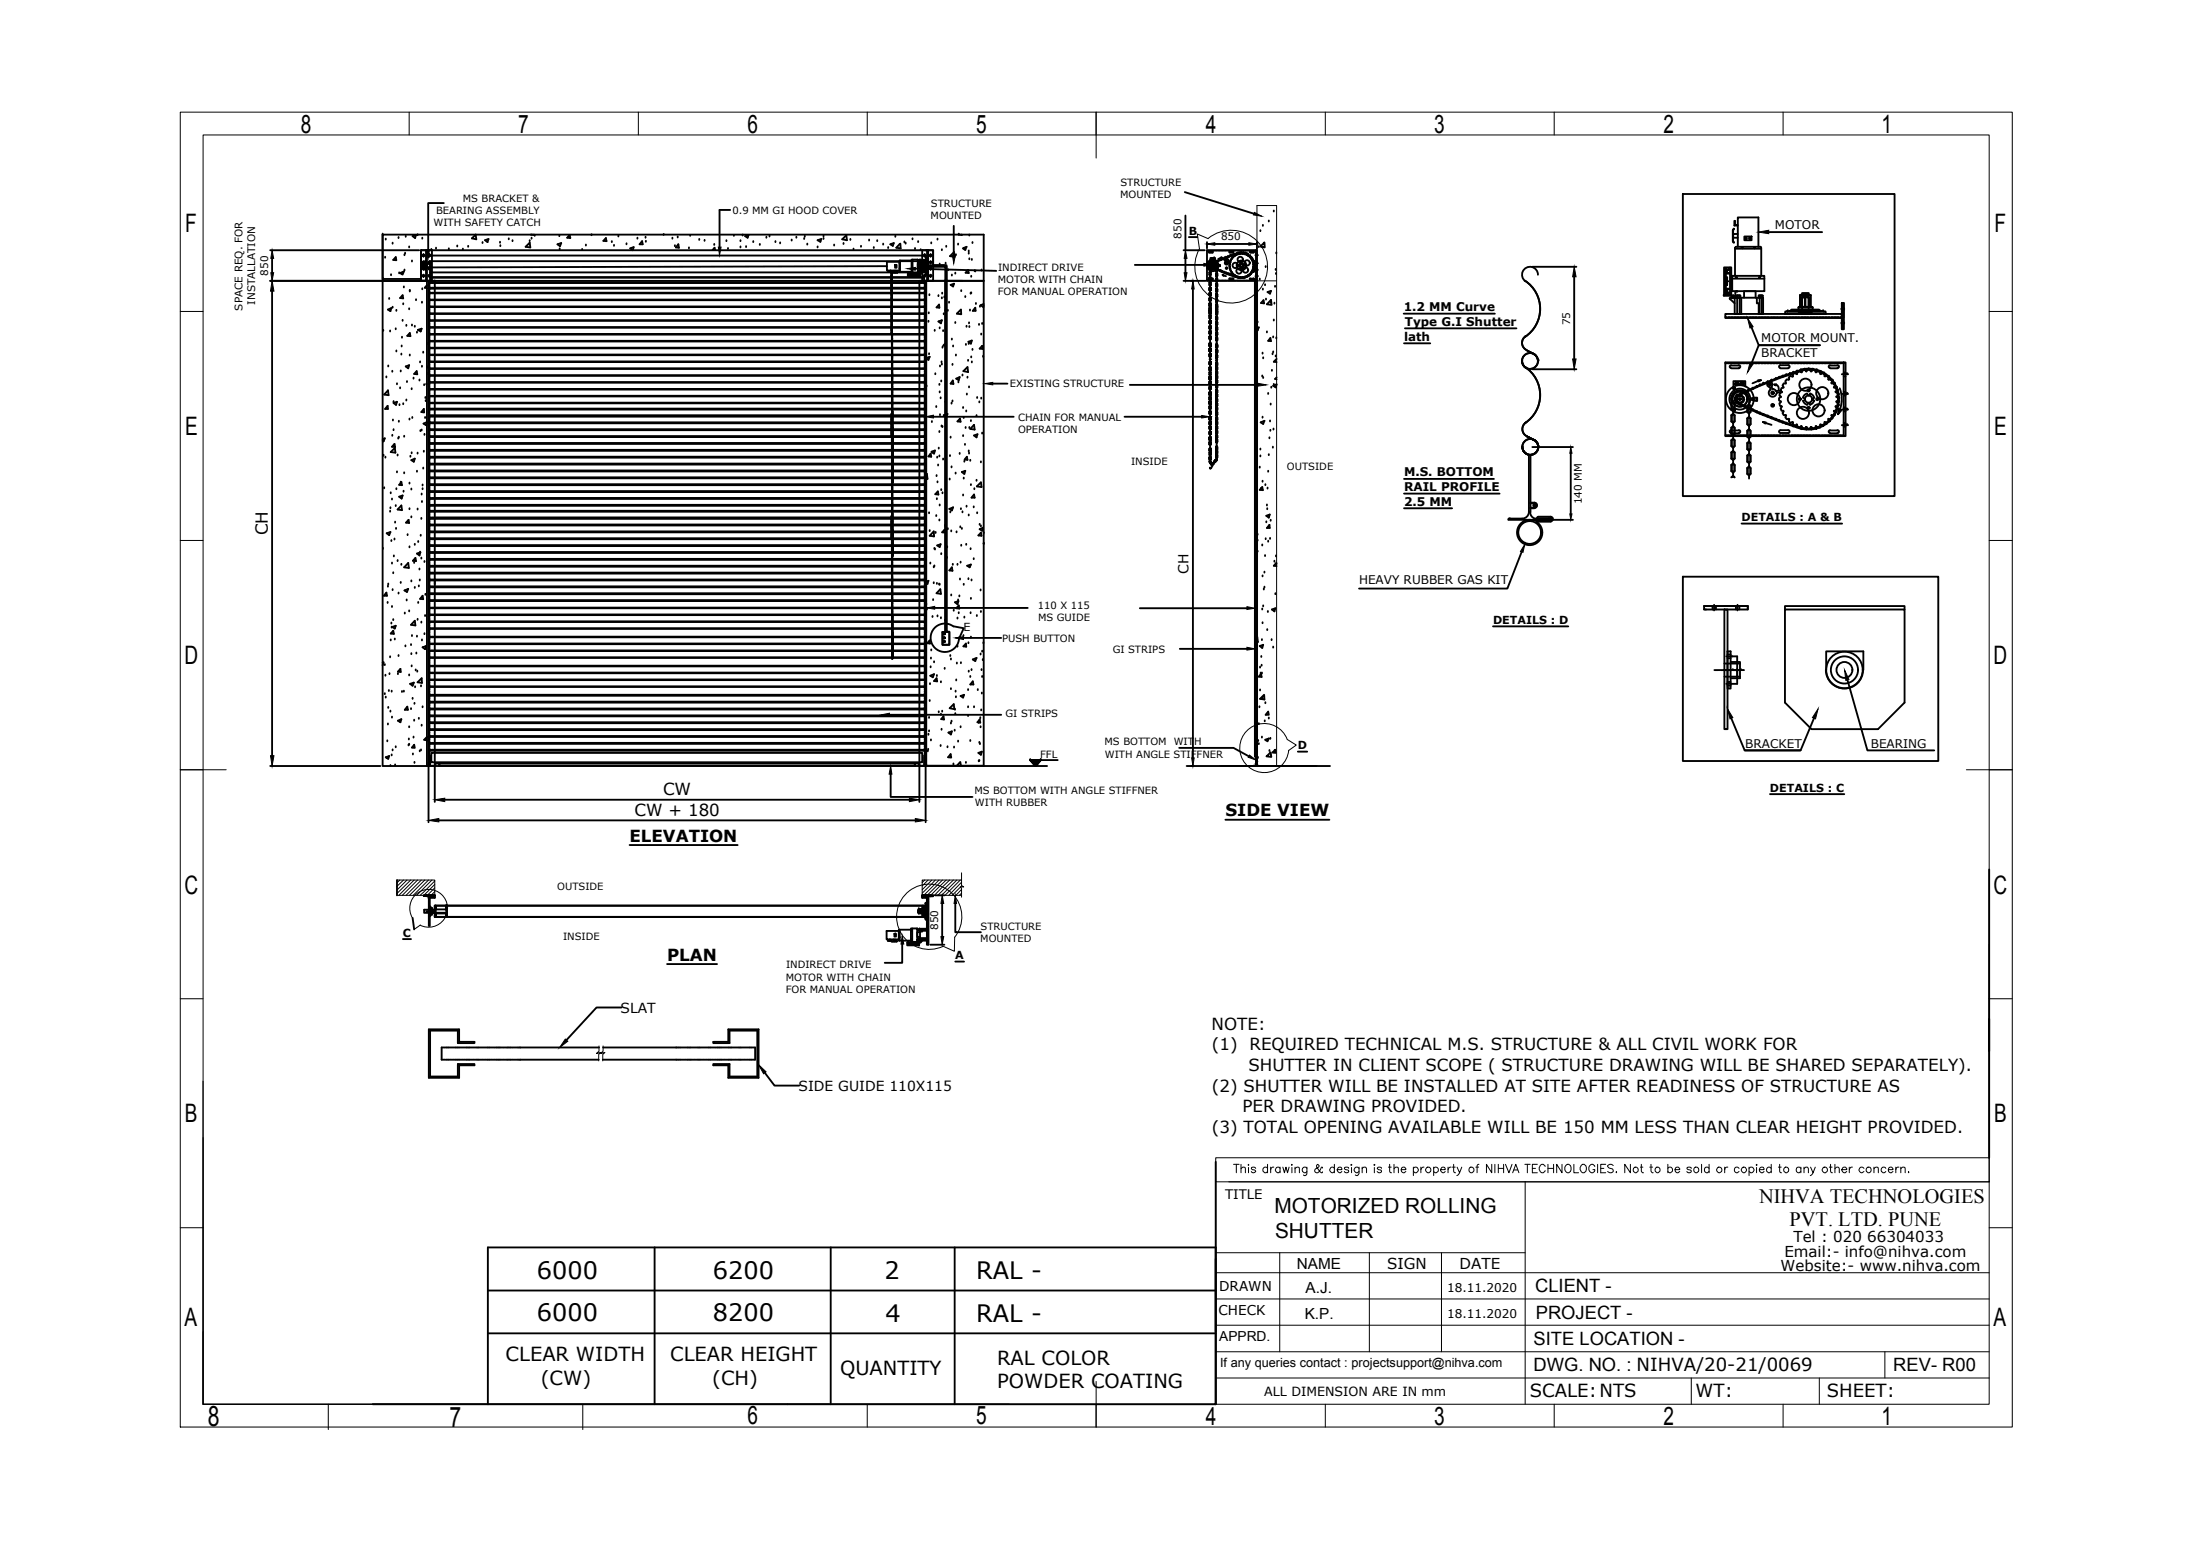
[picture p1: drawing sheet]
<svg xmlns="http://www.w3.org/2000/svg" width="297mm" height="210mm" viewBox="0 0 297 210" stroke-linecap="round" stroke-linejoin="round" font-family="sans-serif">
<defs><g id="words">
<g font-size="3.8">
<text x="28.2" y="193.3">8</text>
<text x="60.9" y="193.3">7</text>
</g>
<g font-size="3.4">
<text x="70.2" y="18">7</text>
<text x="132.3" y="18">5</text>
<text x="163.5" y="18">4</text>
<text x="40.8" y="18">8</text>
<text x="101.3" y="18">6</text>
<text x="194.5" y="18">3</text>
<text x="225.5" y="18">2</text>
<text x="255.1" y="18">1</text>
<text x="25.1" y="31.5">F</text>
<text x="270.4" y="31.5">F</text>
<text x="25.1" y="59">E</text>
<text x="270.4" y="59">E</text>
<text x="25" y="90">D</text>
<text x="270.3" y="90">D</text>
<text x="25" y="121.1">C</text>
<text x="270.3" y="121.1">C</text>
<text x="25.1" y="152.1">B</text>
<text x="270.4" y="152.1">B</text>
<text x="25" y="179.6">A</text>
<text x="270.3" y="179.6">A</text>
<text x="101.3" y="193">6</text>
<text x="132.3" y="193">5</text>
<text x="163.5" y="193.1">4</text>
<text x="194.5" y="193.1">3</text>
<text x="225.5" y="193.1">2</text>
<text x="255.1" y="193.1">1</text>
</g>
<g font-size="3.3">
<text x="72.8" y="173.3">6000</text>
<text x="96.7" y="173.3">6200</text>
<text x="119.9" y="173.4">2</text>
<text x="132.3" y="173.3">RAL -</text>
<text x="72.8" y="179.1">6000</text>
<text x="96.7" y="179.1">8200</text>
<text x="120.1" y="179.1">4</text>
<text x="132.3" y="179.1">RAL -</text>
</g>
<g font-size="2.8">
<text x="172.8" y="164.3">MOTORIZED ROLLING</text>
<text x="172.9" y="167.7">SHUTTER</text>
<text x="238.5" y="163">NIHVA TECHNOLOGIES</text>
<text x="242.6" y="166.2">PVT. LTD. PUNE</text>
</g>
<g font-size="2.6">
<text x="68.6" y="184.4">CLEAR WIDTH</text>
<text x="90.9" y="184.5">CLEAR HEIGHT</text>
<text x="135.2" y="184.9">RAL COLOR</text>
<text x="73.3" y="187.7">(CW)</text>
<text x="96.6" y="187.7">(CH)</text>
<text x="113.9" y="186.3">QUANTITY</text>
<text x="135.2" y="188.1">POWDER COATING</text>
</g>
<g font-size="2.5">
<text x="208.1" y="175.1">CLIENT -</text>
<text x="208.2" y="178.7">PROJECT -</text>
<text x="207.9" y="182.2">SITE LOCATION -</text>
<text x="207.9" y="185.8">DWG. NO. : NIHVA/20-21/0069</text>
<text x="256.7" y="185.8">REV- R00</text>
<text x="207.4" y="189.4">SCALE:NTS</text>
<text x="229.9" y="189.3">WT:</text>
<text x="247.7" y="189.4">SHEET:</text>
</g>
<g font-size="2.3">
<text x="36.3" y="72.5" transform="rotate(-90 36.3 72.5)">CH</text>
<text x="89.9" y="107.8">CW</text>
<text x="86" y="110.6">CW + 180</text>
<text x="166.1" y="110.6">SIDE VIEW</text>
<text x="85.4" y="114">ELEVATION</text>
<text x="90.4" y="130.2">PLAN</text>
<text x="164.3" y="139.5">NOTE:</text>
<text x="164.3" y="142.3">(1)</text>
<text x="169.4" y="142.3">REQUIRED TECHNICAL M.S. STRUCTURE &amp; ALL CIVIL WORK FOR</text>
<text x="164.3" y="148">(2) SHUTTER WILL BE INSTALLED AT SITE AFTER READINESS OF STRUCTURE AS</text>
<text x="169.3" y="145.1">SHUTTER IN CLIENT SCOPE ( STRUCTURE DRAWING WILL BE SHARED SEPARATELY).</text>
<text x="164.3" y="153.5">(3) TOTAL OPENING AVAILABLE WILL BE 150 MM LESS THAN CLEAR HEIGHT PROVIDED.</text>
<text x="168.5" y="150.7">PER DRAWING PROVIDED.</text>
</g>
<g font-size="2.1">
<text x="175.8" y="171.9">NAME</text>
<text x="176.9" y="178.7">K.P.</text>
<text x="177" y="175.2">A.J.</text>
</g>
<g font-size="2">
<text x="188.1" y="171.9">SIGN</text>
<text x="197.9" y="171.9">DATE</text>
<text x="241.4" y="172.3">Website:- www.nihva.com</text>
<text x="241.9" y="170.3">Email:- info@nihva.com</text>
<text x="243.1" y="168.3">Tel : 020 66304033</text>
</g>
<g font-size="1.9">
<text x="161.1" y="77.8" transform="rotate(-90 161.1 77.8)">CH</text>
<text x="84.1" y="137.2">SLAT</text>
<text x="108.3" y="147.8">SIDE GUIDE 110X115</text>
<text x="165.3" y="181.7">APPRD.</text>
</g>
<g font-size="1.8">
<text x="166.1" y="162.4">TITLE</text>
<text x="165.2" y="178.1">CHECK</text>
<text x="165.3" y="175">DRAWN</text>
</g>
<g font-size="1.7">
<text x="165.4" y="185.3">If any queries contact : projectsupport@nihva.com</text>
<text x="171.4" y="189.1">ALL DIMENSION ARE IN mm</text>
</g>
<g font-size="1.6">
<text x="240.6" y="31.1">MOTOR</text>
<text x="190.3" y="42.2">1.2 MM Curve</text>
<text x="190.3" y="46.2">lath</text>
<text x="190.5" y="44.2">Type G.I Shutter</text>
<text x="238.8" y="46.4">MOTOR MOUNT.</text>
<text x="238.8" y="48.3">BRACKET</text>
<text x="190.3" y="64.6">M.S. BOTTOM</text>
<text x="190.3" y="66.5">RAIL PROFILE</text>
<text x="190.3" y="68.5">2.5 MM</text>
<text x="184.2" y="79.1">HEAVY RUBBER GAS KIT</text>
<text x="236.6" y="101.3">BRACKET</text>
<text x="253.6" y="101.3">BEARING</text>
<text x="196.2" y="175.1">18.11.2020</text>
<text x="196.2" y="178.6">18.11.2020</text>
</g>
<g font-size="1.5">
<text x="161.2" y="31.8">B</text>
<text x="236.1" y="70.6">DETAILS : A &amp; B</text>
<text x="130.6" y="85.6">E</text>
<text x="202.4" y="84.5">DETAILS : D</text>
<text x="176" y="101.5">D</text>
<text x="240" y="107.3">DETAILS : C</text>
<text x="54.6" y="127">C</text>
<text x="129.5" y="130">A</text>
</g>
<g font-size="1.4">
<text x="59.1" y="29">BEARING ASSEMBLY</text>
<text x="62.8" y="27.3">MS BRACKET &amp;</text>
<text x="99.3" y="29">0.9 MM GI HOOD COVER</text>
<text x="126.2" y="29.7">MOUNTED</text>
<text x="126.2" y="28.1">STRUCTURE</text>
<text x="151.9" y="26.9">MOUNTED</text>
<text x="151.9" y="25.2">STRUCTURE</text>
<text x="58.8" y="30.6">WITH SAFETY CATCH</text>
<text x="160.2" y="32.3" transform="rotate(-90 160.2 32.3)">850</text>
<text x="165.5" y="32.5">850</text>
<text x="34.6" y="41.3" transform="rotate(-90 34.6 41.3)">INSTALLATION</text>
<text x="36.3" y="37.3" transform="rotate(-90 36.3 37.3)">850</text>
<text x="135.3" y="38.3">MOTOR WITH CHAIN</text>
<text x="135.3" y="40">FOR MANUAL OPERATION</text>
<text x="135.3" y="36.7">INDIRECT DRIVE</text>
<text x="32.9" y="42.1" transform="rotate(-90 32.9 42.1)">SPACE REQ. FOR</text>
<text x="212.9" y="44.1" transform="rotate(-90 212.9 44.1)">75</text>
<text x="136.9" y="52.5">EXISTING STRUCTURE</text>
<text x="138" y="57">CHAIN FOR MANUAL</text>
<text x="138" y="58.7">OPERATION</text>
<text x="153.3" y="63.1">INSIDE</text>
<text x="174.5" y="63.8">OUTSIDE</text>
<text x="214.4" y="68.3" transform="rotate(-90 214.4 68.3)">140 MM</text>
<text x="140.7" y="82.5">110 X 115</text>
<text x="135.9" y="87">PUSH BUTTON</text>
<text x="140.7" y="84.2">MS GUIDE</text>
<text x="150.8" y="88.5">GI STRIPS</text>
<text x="136.3" y="97.2">GI STRIPS</text>
<text x="149.7" y="101">MS BOTTOM</text>
<text x="159.1" y="101">WITH</text>
<text x="132.1" y="107.6">MS BOTTOM WITH ANGLE STIFFNER</text>
<text x="141" y="102.7">FFL</text>
<text x="149.8" y="102.7">WITH ANGLE STIFFNER</text>
<text x="132.2" y="109.2">WITH RUBBER</text>
<text x="75.5" y="120.6">OUTSIDE</text>
<text x="76.3" y="127.4">INSIDE</text>
<text x="106.6" y="131.2">INDIRECT DRIVE</text>
<text x="127.2" y="126" transform="rotate(-90 127.2 126)">850</text>
<text x="132.9" y="127.7">MOUNTED</text>
<text x="132.9" y="126">STRUCTURE</text>
<text x="106.5" y="132.9">MOTOR WITH CHAIN</text>
<text x="106.5" y="134.6">FOR MANUAL OPERATION</text>
</g>
</g></defs>
<!-- layer: 0 -->
<g fill="none" stroke="#000" stroke-width=".25">
<path d="M36.6 33.9h20.2M36.9 35v2M51.9 31.8h.1M51.9 38.1h.1M51.9 31.8v6h5.2v-3.9h69.4v2h1.8v2.2h5.1h-96.8M51.9 37.8h.1M52.2 34.9h.1M52.3 32.5h.1M53 37.3h.1M53.2 33h.1M53.7 34.8v.5l-.4-.1zM54 32.3h.1"/>
<path d="M54.1 37h.1M54.2 37l.6-.2-.2 .4zM54.8 38.9h.1M54.8 36.7h.1M54.8 34.6h.1M54.9 34.4h.1M55 32.1h.1M55.5 33.5h.1M55.6 39.5h.1M55.6 39.4h.1M55.9 35.4h.1M55.9 32l.5-.2-.1 .5z"/>
<path d="M56.6 31.9h.1M57.1 33.9h1.5v4.2h-1.5zM57.2 36h.4M57.2 32.3h.1M57.2 39.2h.1M57.2 34.6h.2M57.2 35.6h.2M57.2 37.4h.2M57.2 36.4h.2M57.3 36.2h.5M57.4 34.6h.2M57.4 37.2v.2h.2"/>
<path d="M57.4 36.4h.1M57.4 36.4h.2M57.4 36h.1M57.4 34.4v.1M57.4 34.7v.1M57.4 35.4v.1M57.4 35.6v.1M57.4 36.2v.2M57.4 36.4v.2M57.4 37.4v.1M57.6 35.6h-.2M57.7 35.3h.1v1.3h-.1z"/>
<path d="M57.7 35.7h-.4v.6h.4M57.7 35.5h.1M57.7 36.5h.1M57.7 36.4h.1M57.7 36h.1M57.7 35.6h.1M57.8 33.9v4.2M57.8 36h.1M57.8 35.5h-.3v.9h.3M57.9 33.9v69.9M57.9 38.7l-.3 .3h.3M58.1 34.6h.1"/>
<path d="M58.1 35.6h.1M58.1 37.4h.1M58.1 36.4h.1M58.1 38.1v65.7M58.2 34.6h.1M58.2 35.6h.1M58.2 37.2v.2M58.2 37.4h.1M58.2 36.4h.1M58.2 34.4v.1M58.2 34.7v.1M58.2 35.4v.1"/>
<path d="M58.2 35.6v.1M58.2 36.4v.2M58.2 37.4v.1M58.2 38.5v.2M58.2 38.8v.2M58.2 39.1v.2M58.2 39.4v.2M58.2 39.7v.2M58.3 34.6h67.1M58.3 35.6h.1M58.3 37.4h.1M58.3 36.4h.1"/>
<path d="M58.3 35.4h67.1v1.5h-67.1zM58.3 35.8h-1.1v.4h1.1M58.3 37.6h67M58.3 37.5h67v.6M58.3 36.9v1.2M58.4 35.9h-.1M58.4 35.4v1.5M58.5 38.2h-.2v.2h.2M58.5 33.9h.1M58.5 39.7h-.2v.1h.2M58.5 39h-.2v.1h.2M58.6 39.8h.1"/>
<path d="M58.6 39.7h.1M58.6 39.1h.1M58.6 39h.1M58.6 38.4h.1M58.6 38.2h.1M58.8 39.8h66M58.8 39.7h66M58.8 39.1h66M58.8 39h66M58.8 38.4h66M58.8 38.2h66M58.9 38.1h.1"/>
<path d="M58.9 38.1h-.7v.3M58.9 38.1v24.6M59 38.9v.1M59.1 33.7h.1M60.2 27.5h-2.1v6.4M60.8 33.8h.1M62 33.4h.1M62.8 33.8h.1M63.5 33.4h.1M64 32.3l.5-.5 .1 .6zM65.4 32.9h.1M65.8 32.6l.4-.2-.1 .4z"/>
<path d="M67.8 32.9h.1M67.8 33.4h.1M69 32.4h.1M69.5 32.7h.1M71.3 33.4l.5-.5 .1 .6zM71.8 32.7h.1M72 31.8h.4M72.1 32.3h.1M72.5 32h.1M75.6 33.1l.5-.2-.2 .5zM75.8 32h.1M75.9 33.8h.1"/>
<path d="M77.2 31.8l.1 .5-.4-.1zM78.9 33.9h.1M79.4 33.3h.1M80.2 31.9h.1M82.1 32.3l.1 .4-.4-.1zM82.9 32.8h.1M83.2 33.3h.1M83.8 32h.1M84.9 33.1h.1M85.4 33.7l.5-.2-.1 .4zM86.4 32.3h.1M87.1 32.7v.4h-.4z"/>
<path d="M87.5 32.2h.1M87.6 32.8h.1M90 31.8h.1M91.2 32.3h.1M91.5 33.4h.1M91.9 32.2h.1M92 33.1v.5l-.4-.1zM93.4 33.7h.1M93.6 32h.1M94.8 32.5h.1M95.5 32.6h.1M96.6 33.9l.3-.3 .1 .3"/>
<path d="M96.8 33.2h.1M98.5 32.7h.1M98.7 33.7h.1M99 28.4h-1.4v5.1M99.5 32h.1M100.4 32.7h.1M100.4 33.5h.1M100.7 31.9h.1M101 32l.5-.2-.1 .4zM101.1 33.5h.1M102.1 32.8h.1M103 33.2h.1"/>
<path d="M103.9 32.2h.1M104.3 32h.1M105.1 32.8h.1M105.8 33h.1M107.3 32.6h.1M108 32.2h.1M109 32.4h.1M109.1 32.1h.1M109.4 33.1h.1M110.8 33.5h.1M110.8 32.6l.6-.2-.2 .4zM111.6 32h.1"/>
<path d="M111.6 32.4h.1M113.1 33.3h.1M114.2 32.4l.5-.5 .1 .7zM114.4 33.1h.1M115.3 32.5h.1M115.7 33.8h.1M116.7 33.4h.1M117.8 32.6h.1M118.5 33.6h.1M118.9 32.7h.1M119.7 33.1h.1M120.2 36.1l-62 .1v.2"/>
<path d="M120.4 33.6h.1M120.5 36.8h.1M120.7 36.7v.1h-.2h.2v-.1M120.7 33.1l.5-.2-.2 .4zM120.9 36.9h.8l-.1 .1h-.6zM120.9 36.9h.1M120.9 36.8v.1M121 36.8h.1M121.2 36.7v.2h.2v-.2M121.2 36.8h.1M121.3 35.9h.3v.4h-.3zM121.4 32.1h.1"/>
<path d="M121.4 35.9l.1 .1zM121.5 36.2h.1M121.7 36.9h.1M121.9 35.5h-1.7v1.2h1.7M122 35.7h.1M122 36.4h.1M122 33l-.5 .6 .6 .1v-.7M122 35.3v1.5M122.6 32.9h.1M122.8 33h.1M123.1 37.1h1.5M123.2 37.3l1.4 .1z"/>
<path d="M123.2 37.2v.1zM123.3 37.3h.1M123.4 37.3h.1M123.4 37.2l.1 .1zM123.6 35.2h.8v1.8h-.8zM123.6 35.3h-1.6l-.1 .1 .1 1.4h1.6M123.7 35.4h.1M123.7 36.1h.1M123.7 36.7h.1M123.7 37.3h.1M123.7 32.4h.1M123.7 35.2v1.8"/>
<path d="M123.8 37.3h.1M123.9 37.2h.1M123.9 37.2v.1v-.1M123.9 37.3h.1M124 37.3h.1M124.1 33.7h.1M124.1 37.3h.1M124.1 36.4l11 .3M124.3 37.2v.1zM124.4 37.3h.1M124.4 36.7h.1M124.4 37.3h.1z"/>
<path d="M124.4 36.8h.4M124.5 32.8h.1M124.5 37.2l.1 .1zM124.5 35.8l.1 .4zM124.5 35.8v.4M124.6 35.6h.1M124.6 35.6v.3h.1M124.6 36.3h.1M124.6 36.1h.1M124.6 35.9h.1M124.6 38.1h.8v.3M124.6 37v.4"/>
<path d="M124.6 38.1v24.6M124.7 36.5v.2M124.7 35.3v.1M124.7 36.9h.1v.1l-.1-.1v.6zM124.7 37h-1.6v.4h1.6M124.7 37.5h.1M124.7 36.6h.1M124.7 36.7h.1M124.7 35.3h1.1M124.7 35.4h1M124.7 36.5h.1M124.7 35.3h.1"/>
<path d="M124.7 35.4h.1M124.7 36.1h-.1v.2M124.7 36.1h.1M124.8 33.9h.1M124.8 35.6h-.4v.7h.4M124.8 37h.1M124.8 35.3h-.1v.2h.1M124.8 36.8h.9M124.8 36.5h.9M124.8 36.7h.9M124.9 39.8h.1M124.9 39.7h.1"/>
<path d="M124.9 39.1h.1M124.9 39h.1M124.9 38.4h.1M124.9 38.2h.1M125 35.2v-1.3h1.5v4.2h-1.5v-1.1M125.1 38.2h.2v.2h-.2M125.1 39h.2v.1h-.2M125.1 36.8l-.3 .3v-.1M125.1 39.7h.2v.1h-.2M125.2 34.6h.2M125.3 35.6h-.7v.3l.7-.1h-.6M125.3 36.2h-.6v-.1h-.1v.2h.7"/>
<path d="M125.3 36h-.7h.7M125.3 35.5v.9zM125.3 35.5h.1v.9h-.1M125.3 35.4v1.5M125.4 37.2v.2h-.2M125.4 34.4v.1M125.4 34.6h.1M125.4 34.7v.1M125.4 37.4v.1M125.4 38.5v.2M125.4 38.8v.2M125.4 39.1v.2"/>
<path d="M125.4 39.4v.2M125.4 39.7v.2M125.4 37.4h.1M125.5 38.1v65.7M125.6 38.1l.1-.1v-4l-.1-.1h.2v4.2M125.6 34.9l-.1 1.1v-.9h-.1v1.7l.1 .1v-.9l.1 1.1M125.6 34.9h.1M125.6 34.9v-.1h.1v1.2M125.6 37.1h.1M125.6 34.9v2.2M125.7 36v1.2h-.1v-.1M125.7 36v.4v.8"/>
<path d="M125.7 34.8v.7v.1v.4M125.7 33.9v4.2M125.7 35.5h-.6v.1h-.3M125.7 36.6h.1M125.7 36.7h.1M125.7 35.4h.1M125.7 35.2h-.9v1.8M125.7 36.5h-1v.2h.1M125.8 35.8h-1.4v.4h1.4M125.8 33.9v4.2M126 34.6h.1M126 35.6h.1"/>
<path d="M126 37.4h.1M126 36.4h.1M126.1 35.6h.1M126.1 36.4h.1M126.2 37.2l-.1 .2M126.2 36.4h.1M126.2 34.4v.1M126.2 34.6h-.1M126.2 34.7v.1M126.2 35.4v.1M126.2 35.6v.1M126.2 36.2v.2"/>
<path d="M126.2 36.4v.2M126.2 37.4v.1M126.2 34.6h.1M126.2 35.6h.1M126.2 37.4h.1M126.3 33h.1M127.1 32.5h.1M127.4 35.9h.1M127.7 33.9h.1M127.7 39.8h.1M128.2 38.1h.1M128.2 35.7h.1"/>
<path d="M128.3 33.4h.1M128.3 38.1v47.5h.4v1.8h-.9v-1.8h.4v-47.5h-2.6v65.7M128.5 36.6h.1M128.8 34.7l.5-.5 .1 .6zM128.9 38.6l.4-.2-.1 .4zM129 37.3h.1M129.3 30.6v4M129.5 37.1h.1M129.6 34.6h.1M129.9 33.1h.1M130 31.8h.1M130 31.8h.4"/>
<path d="M130.3 39.5h.1M130.5 33.7l.5-.3-.1 .5zM131.2 36.6l.1 .4h-.4zM131.3 34.4h.1M131.3 34.1h.1M131.4 31.9h.1M131.4 35.1h.1M131.6 39.8h.1M131.7 37.5h.1M131.7 39.8h.1M131.8 35.2h.1M131.8 32.9h.1"/>
<path d="M132.1 36.7h.1M132.2 36.8h.1M133.1 36.7h.1M153.9 35.9h9.3M160.6 26l9.4 3M161.2 32.1h1.1M163.6 38h.2M163.6 34h.2M163.9 34.1v.1M163.9 37.7v.1M163.9 34.1h.5v.1M163.9 38h.3"/>
<path d="M163.9 34h.3M163.9 34.2h.5M163.9 37.9h.5M163.9 37.8h.5M164.1 35.1h.6zM164.2 35v.1zM164.2 35.9h.1M164.2 35.1h.1M164.2 36.2h.1M164.2 35.9v.1M164.2 36h.1M164.3 35.9h-.1"/>
<path d="M164.3 36h.1M164.3 36.1l.1 .1M164.3 36.1h.1M164.3 35.7a.28 .28 0 0 0 0 .5M164.3 35.8a.23 .23 0 0 0 0 .4M164.3 35.9h.1M164.3 35l.1 .1zM164.3 35.8h.1M164.3 36.2l1.8 .8 1.9 .7M164.3 35.8l2.4-1.1a3.1 3.1 0 0 1 2-.4 1.67 1.67 0 0 1 1.2 2.1 1.67 1.67 0 0 1-2 1.2M164.4 35.8h.1M164.4 38h.2"/>
<path d="M164.4 34h.2M164.4 37.7v.1M164.4 36.2h.1M164.5 35v.1zM164.5 35.7h.1M164.5 36.3h.1M164.5 36.1h.1M164.5 35.8h-.1M164.6 36.1h.1M164.6 36.1l-.1 .1h-.1M164.6 35.9h.1M164.6 35.1h.1"/>
<path d="M164.6 36h.1M164.6 35.9v.1M164.6 35h.1M164.6 35v.1v-.1M164.7 35.6h.1M164.7 36.4h.1M164.7 35.3v-.3h-.6v.3M164.8 38h.2M164.8 34h.2M164.9 35.5h.1M164.9 36.5h.1M165.2 35.4h.1"/>
<path d="M165.2 36.6h.1M165.2 38h.3M165.2 34h.3M165.2 35.9h.2v.2h-.2M165.4 35.9v.2M165.4 35.3h.1M165.4 36.7h.1M165.5 34.9h.1zM165.5 35l-.3 .1M165.6 35.2h.1M165.6 36.8h.1M165.6 38h.3"/>
<path d="M165.6 34h.3M165.7 35.1h.1M165.7 37.3h.2v.1zM165.7 36.9h.1M165.9 37.3l.3 .1M166 35h.1M166 37h.1M166 38h.3M166 34h.3M166.1 35.3l.1 .1M166.1 35.4v.2l.1 .2 .1 .1 .2-.3h.3M166.2 35.3v-.2l-.1-.1-.1 .2 .1 .1"/>
<path d="M166.2 34.9h.1M166.2 35.3l.3 .2M166.2 37h.1M166.3 36.4h.1M166.3 35.6h.1M166.4 35.1l.1 .1zM166.4 38h.3M166.4 34h.3M166.4 35.2l.2 .2M166.5 34.8h.1M166.5 37.1h.1M166.5 35.5h.1"/>
<path d="M166.7 34.8h.1M166.7 37.2h.1M166.7 34.1v.1M166.7 35.5h-.2M166.7 37.7v.1M166.7 34.1h.5M166.7 34.2h.5M166.7 37.9h.5M166.7 37.7h.5M166.7 36.1h.1M166.7 35.8h.1M166.8 36.2l-.1 .2h.1"/>
<path d="M166.8 36.4h.1M166.8 35.5v.1M166.8 36.4v.2l.1 .1v.2h.1M166.8 35.6h-.1l.1 .3h-.2v.2h.2M166.8 38h.3M166.8 34h.3M166.8 34.7h.1M166.8 37.3h.1M166.9 36.6h.1M166.9 35.3h.1M166.9 35.3h-.1v.3l-.1-.1M167 35v.1"/>
<path d="M167 35.1h-.1v.2M167.1 36.9l-.1 .1 .1 .1h.1M167.1 34.6h.1M167.1 37.3h.1M167.2 37.7v.1M167.2 34.1v.1M167.2 37.1h.1M167.2 34.9l-.1-.1-.1 .2 .1 .1M167.2 34.8v.1M167.2 37.1v.1l.1 .1h.1M167.2 38h.3M167.2 34h.3"/>
<path d="M167.3 34.5h.1M167.3 37.4h.1M167.4 34.7l-.2 .1v.1M167.4 34.7h.1M167.4 37.3v.1h.3M167.4 34.5h.1M167.4 37.5h.1M167.6 37.4h.1M167.7 34.5h-.1M167.7 34.6l-.1-.1-.2 .2M167.7 37.4v.1h.2M167.7 34.4h.1"/>
<path d="M167.7 37.5h.1M167.7 38h.2M167.7 34h.2M167.9 34.3h.1M167.9 37.5h.1M167.9 34.5l-.1-.1-.1 .1M167.9 37.6h.1M167.9 34.4h.1M167.9 34.3l-1.8 .7-1.8 .8M167.9 34.3a1.71 1.71 0 0 1 2.1 1.7 1.71 1.71 0 0 1-2.1 1.6l-3.6-1.4M168 37.5v.1h.1l.1-.1M168 36l.2 .3"/>
<path d="M168 38h.3M168 34h.3M168.1 34.3h.1M168.2 34.4l-.1-.1-.1 .2M168.2 34.4h.1M168.2 34.4v-.1l.3 .1v-.1l.2 .2M168.2 37.5v.2h.2l.1-.2M168.2 37.7h.1M168.2 35.7l-.2 .2 .1 .1-.1 .1M168.2 35.7l.1 .1 .1-.1M168.2 36.3l.1-.1 .1 .1M168.3 34.3h.1"/>
<path d="M168.4 35.7l.2 .2-.1 .1 .1 .1M168.4 34.4h.1M168.5 38h.3M168.5 34h.3M168.5 37.5h-.1M168.5 37.7h.1M168.5 34.3h.1M168.6 36l-.2 .3M168.7 34.4h.1M168.7 37.5v.1l-.2-.1M168.7 37.5h.1M168.8 34.5v-.1l.2 .1"/>
<path d="M168.8 37.6h.1M168.8 34.3h.1M168.9 38h.2M168.9 34h.2M169 37.5h.1M169 34.5h.1M169 37.4v.1h-.2M169 34.6l.1-.1 .1 .2M169 34.4h.1M169.1 37.5h.1M169.2 34.5h.1M169.2 34.7l.3 .1-.1 .1 .2-.1v.2l.2 .2-.1 .1"/>
<path d="M169.2 37.3v.1h-.2M169.2 37.3h.1M169.3 38h.3M169.3 34h.3M169.3 37.3h.1M169.4 34.8h.1M169.4 37.1l.1 .1-.2 .1M169.4 37.1h.1M169.5 34.7h.1M169.5 34.1v.1M169.5 37.7v.1M169.5 34.1h.5v.1"/>
<path d="M169.5 37.2h.1M169.5 34.2h.4M169.5 37.9h.5M169.5 37.8h.5M169.6 36.9v.2h-.2M169.6 37.1h.1M169.6 34.9h.1M169.7 38h.3M169.7 34h.3M169.7 36.7h.1l-.2 .2M169.7 35.3h.1M169.8 36.6h-.1"/>
<path d="M169.8 35.3l.1 .2v.1M169.8 36.9h.1M169.8 35.1h.1M169.8 35.5v.1M169.8 36.4h.1M169.9 35.6l.1 .2-.1 .1 .1 .2h-.1M169.9 36.4v.1l-.1 .2M169.9 36.7h.1M169.9 35.8h.1M169.9 36.2h.1l-.1 .2M169.9 35.3h.1M169.9 36.5h.1"/>
<path d="M169.9 35.5h.1M170 37.7v.1M170 36.3h.1M170 35.7h.1M170 36.1h.1M170 35.9h.1M170 36.5l.2 .1-.2 .2zM170.1 35.3a1.67 1.67 0 0 1 0 1.2M170.1 38h.2M170.1 34h.2M170.2 36.6h.1M170.2 34.6h.1"/>
<path d="M170.2 35.7h.1M170.2 37.4h.1M170.3 33.9h-6.7v4.2h6.7M170.3 33.9h.1v4.2h-.1M170.3 34.6h.1M170.3 35.7h.1M170.3 36.6h.1M170.3 37.4h.1M170.3 37.5h.1M170.3 35.8h.1M170.3 33.9v4.2M170.3 36.7h.1"/>
<path d="M170.3 35.6h.1M170.3 36.4h.1M170.3 37.3h.1M170.3 34.7h.1M170.3 34.5h.1M170.4 35.9h.1M170.4 34.6h.1M170.4 35.7h.1M170.4 36.6h.1M170.4 37.4h.1M170.5 36.6h.1M170.5 34.6h.1"/>
<path d="M170.5 35.7h.1M170.5 37.4h.1M170.7 33.5h.1M170.8 37.9h.1M170.9 31.3h.1M171 33.3l.4-.4 .1 .6-.6-.1zM171.2 30.6h.1M171.2 39.2h.1M171.5 38.7h.1M171.6 36.2h.1M171.8 39.6l.5-.2-.1 .4zM172 30h.1"/>
<path d="M172.7 28.7h.1M172.9 38.9h.1M172.9 36.6h.1M173 37.1h.1M173 34.3h.1M206.7 38a4.6 4.6 0 0 1 0 7.7M207.7 36.2h6M208.5 37.2a1.08 1.08 0 0 0-1.6-.9 1.08 1.08 0 0 0-.1 1.8M213.4 37.5v11.1M228.1 26.3h28.8v40.9h-28.8zM233.7 40h1M233.9 36.4v3.4z"/>
<path d="M233.9 36.5h.5v.1h-.5zM233.9 36.7h.3v.1h-.3zM233.9 36.9h.2zM233.9 37h.5v.1h-.5zM233.9 37.6h.3v.1h-.3zM233.9 37.8h.3v.1h-.3zM233.9 38h.3zM233.9 38.1h.3zM233.9 39.6h.5v.1h-.5zM233.9 39.4h.3v.1h-.3zM233.9 39.3h.2zM233.9 39.1h.5v.1h-.5z"/>
<path d="M233.9 38.5h.3v.1h-.3zM233.9 38.4h.3h-.3zM233.9 38.2h.3v.1h-.3zM234.5 36.2v3.8M234.8 37.4h4.4v2.1h-4.4zM234.8 37.8h4.4M235 31v.2v1.5v.2l-.1-.2v-1.5zM235.2 37.4v-3.8l.1-.2h3.4l.1 .2v3.8M235.2 33.7h3.6M235.3 39.5v.8M235.3 37.5h.2v.1l-.1 .1zM235.4 39.5h.1"/>
<path d="M235.6 33.4v-3.9h2.8v3.9M235.6 30.5h-.4v-.6h-.1v.7h.5M235.6 31.7h-.6v.5h.6M236.1 33.6h.2zM236.5 32h1v.6h-1zM236.7 32.3h.1l-.1 .1zM237.2 32.3h.1l-.1 .1zM237.8 33.6h.1v.1zM238.5 37.5l.1 .1zM239.8 31.5h7.2M244.2 40l.1-.1h.9l.1 .1zM244.2 39.9h1.1"/>
<path d="M244.5 40h.1M245 40h.1M51.9 59.5l.3-.1-.2 .4-.1-.1M52 44.8h.1M52.4 51.1h.1M52.5 55l.1 .4h-.4zM52.6 52.9l.1 .7-.6-.1 .5-.6M52.6 42l.5-.3-.2 .5zM52.6 49.7h.1M52.8 40.5h.1M52.9 44.9h.1M53.2 59.1h.1"/>
<path d="M53.2 50.4h.1M53.2 41.7h.1M53.3 57h.1M53.4 58.3h.1M53.4 54.5h.1M53.4 54.6l.4-.2-.1 .5zM53.7 44.6h.1M53.7 47.6h.1M53.7 42.1h.1M53.8 52.1h.1M54 59.4h.1M54.1 57.2h.1"/>
<path d="M54.1 59.3h.1M54.2 54.9h.1M54.2 52.6h.1M54.3 50.3h.1M54.4 48h.1M54.5 46.9h.1M54.5 45.8h.1M54.6 43.5h.1M54.6 40l.1 .4h-.5zM54.7 41.2h.1M54.7 54.8h.1M54.8 59.2h.1"/>
<path d="M55 49.7l.5-.2-.2 .4zM55.1 44.2h.1M55.1 54.3h.1M55.2 51.8h.1M55.5 41.9h.1M55.5 56.9h.1M55.6 48.2h.1M55.6 45.1v.5l-.4-.1zM55.8 52.7h.1M55.9 44.1h.1M55.9 56.6h.1M56.1 51.3h.1"/>
<path d="M56.2 44.3h.1M56.4 40.7h.1M56.5 50.3l.1 .4h-.5zM56.5 45.1h.1M56.7 44.7l.5-.2-.2 .4zM56.9 51.6h.1M57 49.1h.1M57 58.4h.1M57.2 58.3h.1M57.2 49.7h.1M57.2 41h.1M57.4 47.8h.1"/>
<path d="M57.5 55.4v.5l-.4-.1zM57.5 52.2h.1M57.5 58.9h.1M57.6 56.6h.1M57.7 53.9h.1M57.7 54.4h.1M57.8 52.1h.1M57.9 49.8h.1M57.9 57.2l-.5 .2 .4 .2 .1-.3M58.1 46.6h.1M58.1 50.7h.1M58.2 40v.2"/>
<path d="M58.2 40.3v.3M58.2 40.6v.3M58.2 40.9v.2M58.2 41.3v.1M58.2 41.6v.2M58.2 41.9v.2M58.2 42.2v.2M58.2 42.5v.2M58.2 42.8v.2M58.2 43.1v.2M58.2 43.4v.2M58.2 43.7v.2"/>
<path d="M58.2 44v.2M58.2 44.3v.2M58.2 44.7v.1M58.2 45v.2M58.2 45.3v.2M58.2 45.6v.2M58.2 45.9v.2M58.2 46.2v.2M58.2 46.5v.2M58.2 46.8v.2M58.2 47.1v.2M58.2 47.4v.2"/>
<path d="M58.2 47.7v.2M58.2 48v.2M58.2 48.3v.3M58.2 48.6v.3M58.2 48.9v.2M58.2 49.3v.2M58.2 49.6v.2M58.2 49.9v.2M58.2 50.2v.2M58.2 50.5v.2M58.2 50.8v.2M58.2 51.1v.2"/>
<path d="M58.2 51.4v.2M58.2 51.7v.2M58.2 52v.2M58.2 52.4v.1M58.2 52.7v.2M58.2 53v.2M58.2 53.3v.2M58.2 53.6v.2M58.2 53.9v.2M58.2 54.2v.2M58.2 54.5v.2M58.2 54.8v.2"/>
<path d="M58.2 55.1v.2M58.2 55.4v.2M58.2 55.8v.1M58.2 56v.3M58.2 56.3v.3M58.2 56.6v.3M58.2 57v.2M58.2 57.3v.2M58.2 57.6v.2M58.2 57.9v.2M58.2 58.2v.2M58.2 58.5v.2"/>
<path d="M58.2 58.8v.2M58.2 59.1v.2M58.2 59.4v.2M58.2 59.7v.2M58.4 50.8h-.1l.1 .1M58.5 56.3h-.2v.1h.2M58.5 55.4h-.2v.1h.2M58.5 54.6h-.2v.1h.2M58.5 53.6h-.2v.1h.2M58.5 52.7h-.2v.1h.2M58.5 51.8h-.2v.1h.2M58.5 50.9h.1"/>
<path d="M58.5 50.8h.1M58.5 49.9h-.2v.1h.2M58.5 49h-.2v.1h.2M58.5 48h-.2v.1h.2M58.5 47.1h-.2v.1h.2M58.5 46.2h-.2v.1h.2M58.5 45.3h-.2h.2M58.5 44.3h-.2v.1h.2M58.5 43.4h-.2v.1h.2M58.5 42.5h-.2h.2M58.5 41.5h-.2v.1h.2M58.5 40.6h-.2v.1h.2"/>
<path d="M58.5 57.2h-.2v.2h.2M58.5 58.2h-.2v.1h.2M58.5 59.1h-.2v.1h.2M58.6 54.7h.1M58.6 54.6h.1M58.6 53.7h.1M58.6 53.6h.1M58.6 52.8h.1M58.6 52.7h.1M58.6 51.9h.1M58.6 51.8h.1M58.6 50h.1"/>
<path d="M58.6 49.9h.1M58.6 49.1h.1M58.6 49h.1M58.6 48.1h.1M58.6 47.2h.1M58.6 47.1h.1M58.6 46.3h.1M58.6 46.2h.1M58.6 45.3h.1M58.6 44.4h.1M58.6 44.3h.1M58.6 43.5h.1"/>
<path d="M58.6 43.4h.1M58.6 42.5h.1M58.6 41.6h.1M58.6 41.5h.1M58.6 40.7h.1M58.6 40.6h.1M58.6 48h.1M58.6 56.4h.1M58.6 56.3h.1M58.6 55.5h.1M58.6 55.4h.1M58.6 58.3h.1"/>
<path d="M58.6 59.2h.1M58.6 59.1h.1M58.6 58.2h.1M58.6 57.4h.1M58.6 57.2h.1M58.7 50.9h.1M58.7 50.8h.1M58.8 54.7h66M58.8 54.6h66M58.8 53.7h66M58.8 53.6h66M58.8 52.8h66"/>
<path d="M58.8 52.7h66M58.8 51.9h66M58.8 51.8h66M58.8 50h66M58.8 49.9h66M58.8 49.1h66M58.8 49h66M58.8 48.1h66M58.8 47.2h66M58.8 47.1h66M58.8 46.3h66M58.8 46.2h66"/>
<path d="M58.8 45.3h66M58.8 44.4h66M58.8 44.3h66M58.8 43.5h66M58.8 43.4h66M58.8 42.5h66M58.8 41.6h66M58.8 41.5h66M58.8 40.7h66M58.8 40.6h66M58.8 48h66M58.8 56.4h66"/>
<path d="M58.8 56.3h66M58.8 55.5h66M58.8 55.4h66M58.8 58.3h66M58.8 59.2h66M58.8 59.1h66M58.8 58.2h66M58.8 57.4h66M58.8 57.2h66M58.9 50.9h65.8M58.9 50.8h65.8M124.8 50.9h.1"/>
<path d="M124.8 50.8h.1M124.9 54.7h.1M124.9 54.6h.1M124.9 53.7h.1M124.9 53.6h.1M124.9 52.8h.1M124.9 52.7h.1M124.9 51.9h.1M124.9 51.8h.1M124.9 50h.1M124.9 49.9h.1M124.9 49.1h.1"/>
<path d="M124.9 49h.1M124.9 48.1h.1M124.9 47.2h.1M124.9 47.1h.1M124.9 46.3h.1M124.9 46.2h.1M124.9 45.3h.1M124.9 44.4h.1M124.9 44.3h.1M124.9 43.5h.1M124.9 43.4h.1M124.9 42.5h.1"/>
<path d="M124.9 41.6h.1M124.9 41.5h.1M124.9 40.7h.1M124.9 40.6h.1M124.9 48h.1M124.9 56.4h.1M124.9 56.3h.1M124.9 55.5h.1M124.9 55.4h.1M124.9 58.3h.1M124.9 59.2h.1M124.9 59.1h.1"/>
<path d="M124.9 58.2h.1M124.9 57.4h.1M124.9 57.2h.1M125 50.9h.1M125 50.8h.1M125.1 56.3h.2v.1h-.2M125.1 55.4h.2v.1h-.2M125.1 54.6h.2v.1h-.2M125.1 53.6h.2v.1h-.2M125.1 52.7h.2v.1h-.2M125.1 51.8h.2v.1h-.2M125.1 49.9h.2v.1h-.2"/>
<path d="M125.1 49h.2v.1h-.2M125.1 48h.2v.1h-.2M125.1 47.1h.2v.1h-.2M125.1 46.2h.2v.1h-.2M125.1 45.3h.2h-.2M125.1 44.3h.2v.1h-.2M125.1 43.4h.2v.1h-.2M125.1 42.5h.2h-.2M125.1 41.5h.2v.1h-.2M125.1 40.6h.2v.1h-.2M125.1 57.2h.2v.2h-.2M125.1 58.2h.2v.1h-.2"/>
<path d="M125.1 59.1h.2v.1h-.2M125.2 50.8h.1l-.1 .1M125.4 40v.2M125.4 40.3v.3M125.4 40.6v.3M125.4 40.9v.2M125.4 41.3v.1M125.4 41.6v.2M125.4 41.9v.2M125.4 42.2v.2M125.4 42.5v.2M125.4 42.8v.2"/>
<path d="M125.4 43.1v.2M125.4 43.4v.2M125.4 43.7v.2M125.4 44v.2M125.4 44.3v.2M125.4 44.7v.1M125.4 45v.2M125.4 45.3v.2M125.4 45.6v.2M125.4 45.9v.2M125.4 46.2v.2M125.4 46.5v.2"/>
<path d="M125.4 46.8v.2M125.4 47.1v.2M125.4 47.4v.2M125.4 47.7v.2M125.4 48v.2M125.4 48.3v.3M125.4 48.6v.3M125.4 48.9v.2M125.4 49.3v.2M125.4 49.6v.2M125.4 49.9v.2M125.4 50.2v.2"/>
<path d="M125.4 50.5v.2M125.4 50.8v.2M125.4 51.1v.2M125.4 51.4v.2M125.4 51.7v.2M125.4 52v.2M125.4 52.4v.1M125.4 52.7v.2M125.4 53v.2M125.4 53.3v.2M125.4 53.6v.2M125.4 53.9v.2"/>
<path d="M125.4 54.2v.2M125.4 54.5v.2M125.4 54.8v.2M125.4 55.1v.2M125.4 55.4v.2M125.4 55.8v.1M125.4 56v.3M125.4 56.3v.3M125.4 56.6v.3M125.4 57v.2M125.4 57.3v.2M125.4 57.6v.2"/>
<path d="M125.4 57.9v.2M125.4 58.2v.2M125.4 58.5v.2M125.4 58.8v.2M125.4 59.1v.2M125.4 59.4v.2M125.4 59.7v.2M125.6 48.5l.4-.2-.1 .5-.3-.2M125.6 52.4h.1M125.9 43.6h.1M125.9 42.5h.1M126 48h.1"/>
<path d="M126 40h.1M126.3 57.2h.1M126.5 56.5h10.9M126.7 44.8h.1M126.8 50.7h.1M126.9 55.2h.1M127.2 40.1h.1M127.2 43.6l.5-.2-.1 .4zM127.3 41.3l.1 .4h-.4zM127.4 58.5h.1M127.4 52.2h.1M127.4 53.2h.1"/>
<path d="M127.4 44.5h.1M127.4 56.3h.1M127.4 49.7h.1M127.5 54h.1M127.6 51.7h.1M127.6 57.8h.1M127.6 49.1h.1M127.7 49.4h.1M127.7 40.4h.1M127.8 47.1h.1M127.8 57.9h.1M127.9 44.9h.1"/>
<path d="M127.9 42.6h.1M128 40.3h.1M128.2 54.5h.1M128.2 42.1h.1M128.2 46.5l-.3 .3 .3 .1M128.2 56.2l-.3 .1 .3 .1M128.3 56.1h.2l-.2 .3M128.5 42.1h.1M128.7 41h.1M128.9 59.3h.1M129 54.7h.1M129 46h.1"/>
<path d="M129.1 54.4h.1M129.1 49.4h.1M129.2 51.6l.1 .4h-.4zM129.2 46.9h.1M129.5 43.8h.1M129.6 48.2h.1M129.6 51.3l.5-.2-.1 .4zM129.7 42.5l.6-.5v.6zM129.9 51.8h.1M130.1 56.7l.1 .5-.4-.1zM130.5 50.9h.1M130.6 55.3h.1"/>
<path d="M130.6 59.1h.1M130.6 50.3l.6-.6v.7zM130.7 56.6h.1M130.9 40.3h.1M130.9 58h.1M131 46.7h.1M131 55.8h.1M131 44.3h.1M131.1 53.5h.1M131.2 51.2h.1M131.2 48.9h.1M131.3 46.3l.5-.2-.2 .5z"/>
<path d="M131.3 46.6h.1M131.4 52.5h.1M131.4 43.8h.1M131.4 44.3h.1M131.4 58h.1M131.5 42.1h.1M131.6 57.1h.1M131.7 48.4h.1M131.8 49.1h.1M131.8 47.4h.1M132.1 57.6v.6l-.6-.1zM132.1 59l.4-.2-.1 .5z"/>
<path d="M132.2 41.7l.1 .4h-.4zM132.3 41.2h.1M132.4 56.4h.1M132.5 53.9h.1M132.7 44h.1M132.8 54.5h.1M132.9 41.6h.1M133 54h.1M133 45.3h.1M133.2 43.9h.1M133.2 58.8h.1M133.2 46.9v.4l-.4-.1z"/>
<path d="M133.3 48.3h.1M133.4 41.2l-.5 .2 .4 .2 .1-.2M134.6 52h2M152.5 56.5h10.4M153.2 52.2h17.4M164.1 47.7v.2M164.9 50.2h.1M164.9 51.9h.1M164.9 55.1h.1M164.9 55.9h.1M164.9 58.8h.1M164.9 47.9v.2"/>
<path d="M164.9 51.4h.1M164.9 53.8v.1M164.9 57.6h.1M164.9 60h.1M170.4 44.5l.3-.1-.2 .4-.1-.1M170.5 43.7h.1M170.9 57.2l.5-.2-.1 .4zM171.1 51h.1M171.2 47.9h.1M171.2 56.6h.1M171.3 48.6h.1M171.3 51.2h.1"/>
<path d="M171.3 40.7l.1 .4h-.4zM171.6 40.6h.1M171.8 45h.1M171.9 53.4h.1M172.1 59.4h.1M172.2 57.1h.1M172.2 58.4h.1M172.2 45.8l.1 .4h-.4zM172.3 54.8h.1M172.3 40.6l.1 .7-.6-.1zM172.3 41h.1M172.4 52.5h.1"/>
<path d="M172.4 50.2h.1M172.5 48h.1M172.6 45.7h.1M172.6 47.8h.1M172.6 58.2h.1M172.7 43.4h.1M172.7 52.2h.1M172.8 41.1h.1M172.9 48.3h.1M173 45.8h.1M173.1 51.1l-.2 .3h.2M173.1 48.6l-.4 .4 .4 .1"/>
<path d="M173.1 52.1l-.5 .2 .3 .2 .2-.4M190.3 42.5h12.4M190.3 46.5h3.6M190.5 44.5h15.1M206.3 48.9h.1M206.7 49.7a4.6 4.6 0 0 1 0 7.6M206.8 49.8a1.08 1.08 0 0 1 .1-1.8 1.08 1.08 0 0 1 1.6 .9 1.08 1.08 0 0 0-1.6-.9 1.08 1.08 0 0 0 0 1.8M206.9 45.5a1.08 1.08 0 0 0-.6 1 1.08 1.08 0 0 0 .7 .9 1.08 1.08 0 0 1-.2-1.8M207 57.2a1.08 1.08 0 0 0-.6 1 1.08 1.08 0 0 0 .6 .9 1.08 1.08 0 0 1-.1-1.9M207 47.5l1 .5-1-.5M207.7 50h6M208 48a1.08 1.08 0 0 1-.1 1.9 1.08 1.08 0 0 1-1.6-1"/>
<path d="M208 59.7l-1-.6 1 .5a1.08 1.08 0 0 1 0 1.9 1.08 1.08 0 0 1-1.6-.9M208.6 48.9h.1M233.7 40h1.3v.3h-.3h.3v-.3zM233.7 40h.1M233.7 40v-3.8h1v3.8M233.9 42.5h15.8v.6h-15.8zM233.9 43h.2M233.9 49.2h.2M233.9 59h.2M234.2 49.2h.3M234.2 59h.3M234.3 43h.2"/>
<path d="M234.6 40.6l.6 .5M234.6 49.2h.3M234.6 59h.3M234.6 40.3l-.1 .1v.2M234.7 40.3h4.3v2.2h-.6v-1.4h-.2v-.8M234.7 43h.3M234.7 49.5l-.2 .2 .2 .2M234.7 58.3l-.2 .2 .2 .2M234.7 49.9h1.1M234.7 49.5h1.1M234.7 58.7h1.1M234.7 58.3h1.1"/>
<path d="M234.8 40.2v.2M234.9 40.3h.1M235 49.2h.3M235 59h.3M235.1 43h.3M235.2 40.3v2.2h.9v-2.2M235.2 52h1.2v.1h-1.2zM235.3 51.7v.3zM235.3 54h.1M235.4 51.9l.1 .1zM235.4 54.5h.1M235.4 49.2h.3"/>
<path d="M235.4 59h.3M235.4 54v.1M235.4 40.1h.1l.1 .2M235.5 54.1h-.2l.1 .1M235.5 54.3v.1M235.5 53.8v.1M235.5 53.5a.7 .7 0 0 0 0 1.2M235.5 53.9h-.1l.1 .2M235.5 40.3v2.2M235.5 43h.3M235.5 40h.3M235.6 51.8v.2z"/>
<path d="M235.6 53.6h.1M235.6 54.7l2.8 1.3 5.9 2.2M235.6 53.6a.57 .57 0 0 0 0 1M235.6 54.4v.1h.1M235.6 53.8l-.1-.1v.1M235.6 54.6l2.9 1.3 5.9 2.1M235.7 54.5h.1M235.7 49.5a.19 .19 0 0 1 .2 .2 .19 .19 0 0 1-.2 .2M235.7 58.3a.19 .19 0 0 1 .2 .2 .19 .19 0 0 1-.2 .2M235.8 54.5v.2l.1-.1M235.8 53.6v.1M235.8 53.7l-.1-.1-.1 .1"/>
<path d="M235.8 40v.3M235.9 54.5h.1M235.9 53.6h.1M235.9 40.3v2.2M235.9 49.2h.2M235.9 59h.2M235.9 43h.3M235.9 40.1h-.1M235.9 40h-.5v.3M235.9 40v.3M235.9 53.6l.1 .1M236 51.7h.1v.3h-.1z"/>
<path d="M236 53.4h.1M236 54.8h.1M236 53.7l.1-.1 .1 .1M236.1 54.5v.2l-.2-.1M236.1 54.5h-.1M236.2 53.8h.2h-.1M236.2 51.9h.1M236.2 54.4h.1M236.2 54.4l.1 .1h-.2M236.2 49.2h.3M236.2 59h.3M236.2 53.8l.1 .1"/>
<path d="M236.3 51.8v.2zM236.3 54.2h.1M236.3 54v.1M236.3 53.9h.1v.2M236.3 43h.3M236.4 54.3v.1h-.1M236.4 54.1h.1l-.1 .1M236.4 51.9v.1zM236.4 40.3v-.8h1.6v.8M236.5 53.1h.1M236.5 55.1h.1M236.6 52.4v-.8h-1.6v.9"/>
<path d="M236.7 49.2h.3M236.7 59h.3M236.7 43h.3M237.1 52.9h.1M237.1 55.3h.1M237.1 49.2h.2M237.1 59h.2M237.2 43h.2M237.5 44.4l.9 2.4h8.3h-8.3l-.9 2.4M237.5 49.2h.3M237.5 59h.3M237.5 43h.3"/>
<path d="M237.6 52.7h.1M237.6 55.6h.1M237.8 53.9h.4v.4h-.4M237.9 49.2h.3M237.9 59h.3M238 43h.2M238.1 53.9v.4M238.2 52.4h.1M238.2 55.8h.1M238.3 49.2h.3M238.3 59h.3M238.4 51.5h.3l-.3 .2z"/>
<path d="M238.4 43h.2M238.4 51.6l-.8 .3M238.4 40v.3M238.4 40h.6v.3M238.6 40.1h-.2M238.6 40.3v2.2M238.6 40h.3M238.6 52.2h.1M238.6 56h.1M238.6 40v.3M238.7 49.2h.3M238.7 59h.3"/>
<path d="M238.8 43h.3M238.9 40.1h-.1l.1 2.4M239 57.2h.4l-.1 .2zM239.1 52h.1M239.1 56.2h.1M239.1 49.2h.3M239.1 59h.3M239.2 43h.3M239.4 57.3l.8 .3M239.5 49.2h.3M239.5 59h.3M239.6 43h.3"/>
<path d="M239.7 51.8h.1M239.7 56.4h.1M240 49.2h.2M240 59h.2M240 52.5v.3M240 52.8a.53 .53 0 0 0 .1 .9 .53 .53 0 0 0 .7-.4M240 43h.3M240.2 51.6h.1M240.2 56.6h.1M240.2 52.4l.1 .3M240.2 52.4a.36 .36 0 0 0-.1-.6 .36 .36 0 0 0-.5 .2 .36 .36 0 0 0 .3 .5M240.3 52.7h.2l.3 .3"/>
<path d="M240.3 49.2h.3M240.3 59h.3M240.4 43h.3M240.6 52.1h.2v.1zM240.8 51.4h.1M240.8 56.9h.1M240.8 49.2h.3M240.8 59h.3M240.8 52.1l.2 .2 .1 .5M240.8 53a.51 .51 0 0 1 .8 .1M240.8 43h.3M241.2 49.2h.2"/>
<path d="M241.2 59h.2M241.2 51.2h.1M241.2 57.1h.1M241.3 43h.2M241.4 49.9h1.1M241.4 54.4h.1M241.4 53.7v.1M241.4 53.8l-.2 .1v.4l.2 .1M241.4 54.5l-.2 .2 .1 .3 .3 .1M241.5 55v.1M241.5 53.1h.1M241.6 53.2l-.3 .1-.1 .3 .2 .2"/>
<path d="M241.6 55.1l-.2 .2 .1 .4h.3M241.6 49.2h.3M241.6 59h.3M241.7 43h.2M241.7 51h.1M241.7 57.2h.1M241.7 55.7h.1M241.8 52.4l-.1 .1M241.8 52.5l-.3 .1-.1 .3 .2 .2-.7 .2M241.8 55.8l-.1 .2 .1 .3h.3M242 49.2h.3M242 59h.3"/>
<path d="M242 42.5h1.7h.2h3.6M242 42.5h.1M242.1 56.2v.1M242.1 43h.2M242.1 51.9h.1M242.1 52l-.3-.1-.1 .3 .1 .3M242.2 56.3l-.2 .3 .2 .2h.3M242.2 50.8h.1M242.2 57.4h.1M242.2 42.2h-.2v.3h1.7l.2-.1 3.6 .1v-.3h-.3M242.4 42.2h2.3h-2l.2-.2h3.7l.3 .2h-2.2h2.5M242.4 42.2h-.2h5"/>
<path d="M242.4 42.2h.1M242.4 58.3a.19 .19 0 0 1 .2 .2 .19 .19 0 0 1-.2 .2M242.4 49.2h.3M242.4 59h.3M242.4 49.5l.2 .2-.2 .2M242.5 49.5h-1.2l-.1 .2 .2 .2M242.5 58.3h-1.1l-.2 .2 .2 .2h1.1M242.5 56.7v.1M242.5 51.5l-.3-.1-.2 .2 .1 .3M242.5 43h.3M242.5 51.4h.1M242.6 56.8l-.1 .3 .3 .2 .2-.1"/>
<path d="M242.7 50.7h.1M242.7 57.5h.1M242.8 49.2h.3M242.8 59h.3M242.9 43h.3M243 57.2h.1M243 51.1l-.2-.2-.3 .2 .1 .3M243 51h.1M243.1 57.2l-.1 .3 .3 .2 .3-.2M243.1 50.5h.1M243.1 57.7h.1M243.2 49.2h.3"/>
<path d="M243.2 59h.3M243.3 43h.3M243.6 57.5h.1M243.6 50.7l-.3-.2-.3 .2 .1 .3M243.6 50.6v.1M243.6 57.6l.1 .2 .3 .2 .2-.3M243.6 50.3h.1M243.6 57.9h.1M243.6 49.2h.3M243.6 59h.3M243.7 42.5h2.1M243.7 43h.3"/>
<path d="M243.8 41.7l.1-.1h1.7l.2 .1zM243.8 41.7v.3h2v-.3M244 41.6v-1.6h.5v.3h-.3v1.3M244 40h.5v.3M244.1 49.2h.2M244.1 59h.2M244.2 50.2h.1M244.2 43h.2M244.2 57.7v.1M244.2 50.5l-.2-.2-.3 .1-.1 .3M244.2 58.1h.1M244.2 50.4h.1"/>
<path d="M244.3 57.8l.1 .2 .3 .1 .2-.2M244.3 40.3v1.3M244.3 50.1a4.1 4.1 0 0 1 5 4 4.1 4.1 0 0 1-5 4M244.3 50.2a4 4 0 0 1 4.9 3.9 4 4 0 0 1-4.9 3.9M244.3 42.5v-2.8h.9v2.8M244.3 50.1l-2.9 1-5.8 2.4M244.4 50.2l-3 1-2.9 1.1-2.9 1.3M244.4 54.3l.1 .2 .5 .3M244.4 49.2h.3M244.4 59h.3M244.5 43h.3M244.7 50.1h.1"/>
<path d="M244.7 41.6v-1.6v1.6M244.8 57.9h.1M244.9 50.3l-.2-.2-.3 .1-.1 .3M244.9 49.2h.3M244.9 59h.3M244.9 50.3h-.1M244.9 50.3l.1-.2h.4l.1 .2M244.9 57.9l.1 .2h.4l.1-.2-.1 .2h-.4zM244.9 58.2h.1M245 43h.2M245 53.3l-.5 .3-.1 .3 .3 .1v.2l-.3 .1M245 40.3h.1"/>
<path d="M245 53.3l.1 .3h.2l.1-.3M245 54.9l.1-.2h.2l.1 .2M245.2 50h.1M245.3 41.6v-1.3h-.3v-.3h.5v1.6M245.3 49.2h.2M245.3 59h.2M245.4 43h.2M245.4 53.3l.4 .3 .1 .3M245.5 50.3h.1M245.5 40h-.5v.3M245.6 57.9h-.1M245.6 50.3l.2-.2 .3 .1 .1 .3"/>
<path d="M245.6 58.2h.1M245.7 49.2h.3M245.7 59h.3M245.8 50.1h.1M245.8 43h.3M245.9 54.3l-.1 .2-.4 .3M246 53.9l-.2 .1v.2l.2 .1M246.1 49.2h.3M246.1 59h.3M246.1 50.4h.1M246.2 57.8l-.1 .2-.3 .1-.2-.2M246.2 43h.3"/>
<path d="M246.2 57.7h-.1M246.2 50.5l.2-.2 .4 .1v.3M246.2 58.1h.1M246.3 50.2h.1M246.5 49.2h.3M246.5 59h.3M246.6 43h.3M246.7 57.9h.1M246.8 50.6v.1M246.8 57.6v.2l-.4 .2-.2-.3M246.8 50.4h.1M246.8 57.5h.1"/>
<path d="M246.9 50.7l.2-.2 .3 .2v.3M246.9 49.2h.3M246.9 59h.3M247 43h.3M247.2 42.2h.1M247.2 57.7h.1M247.3 50.6h.1M247.3 49.2h.3M247.3 59h.3M247.3 51h.1M247.4 57.2v.3l-.3 .2-.2-.2M247.4 57.2h-.1"/>
<path d="M247.4 51l.3-.1 .2 .2v.3M247.4 43h.3M247.5 42.5h.1M247.6 57.4h.1M247.7 49.2h.3M247.7 59h.3M247.8 43h.3M247.8 51.4h.1M247.9 56.8v.3l-.2 .2-.3-.1M247.9 56.7l-.1 .1M247.9 51.5l.3-.1 .2 .2-.1 .3M247.9 51.1h.1"/>
<path d="M248 57.1h.1M248.1 49.5l-.2 .2 .2 .2M248.1 58.3l-.2 .2 .2 .2M248.1 49.9h1M248.1 49.5h1M248.1 58.7h1M248.1 58.3h1M248.2 49.2h.2M248.2 59h.2M248.3 43h.2M248.3 51.9h.1M248.3 56.3l.1 .3-.2 .2h-.3"/>
<path d="M248.3 56.2v.1M248.3 52l.3-.1 .2 .3-.2 .3v-.1M248.4 56.7h.1M248.4 51.6h.1M248.6 49.2h.2M248.6 59h.2M248.6 55.6v.1M248.6 55.8l.2 .2-.2 .3h-.3M248.6 43h.3M248.7 52.5l.2 .1 .2 .3-.2 .2M248.7 56.3h.1M248.7 52h.1"/>
<path d="M248.9 55l.2 .3-.2 .4h-.2M248.9 53.2l.2 .1 .1 .3-.2 .2M248.9 55.8h.1M249 53.7v.1M249 54.4h.1M249 54.5l.2 .2-.1 .3-.2 .1M249 53.8l.2 .1v.4l-.2 .1M249 52.5h.1M249 49.2h.3M249 59h.3M249.1 43h.2M249.1 49.5a.19 .19 0 0 1 .2 .2 .19 .19 0 0 1-.2 .2"/>
<path d="M249.1 58.3a.19 .19 0 0 1 .2 .2 .19 .19 0 0 1-.2 .2M249.1 55.4h.1M249.1 52.9h.1M249.2 54.9h.1M249.2 53.4h.1M249.3 54.4h.1M249.3 53.9h.1M249.3 55.4l.4 .2-.5 .5zM249.4 49.2h.3M249.4 59h.3M249.4 52.6a4 4 0 0 1 0 2.9M249.5 43h.2"/>
<path d="M249.6 43.8h.4M249.6 41.9h.4M249.7 41.1h.3v3.5M249.7 41.1h.3v3.5h-.3zM249.7 50.7h.2M249.7 53.4h.2M249.7 55.5h.2M249.7 57.6h.2M249.7 43.9h.3M249.7 43.6h.3M249.7 41.7h.3M249.7 42h.3"/>
<path d="M249.8 49.2h.2M249.8 59h.2M250 49.1h-16.1v10h16.1M250 49.1h.2v10h-.2M250 50.7h.1M250 53.4h.1M250 55.5h.1M250 57.6h.1M250 41.1v1.9M250 49.1v10M250 57.8h.2M250 57.3h.2"/>
<path d="M250 55.8h.2M250 55.2h.2M250 53.1h.2M250 53.6h.2M250 51h.2M250 50.5h.2M250.1 50.7h.1M250.1 53.4h.1M250.1 55.5h.1M250.1 57.6h.1M250.2 55.5h.1M250.2 50.7h.1"/>
<path d="M250.2 53.4h.1M250.2 57.6h.1M250.3 50.7h.1M250.3 53.4h.1M250.3 55.5h.1M250.3 57.6h.1M250.5 50.7h.1M250.5 53.4h.1M250.5 55.5h.1M250.5 57.6h.1M51.9 74.4h.1M52 61.8h.1"/>
<path d="M52.1 66.2h.1M52.3 62h.1M52.4 72.3l.5-.2-.1 .4zM52.6 79.5h.1M52.6 79.2h.1M52.9 69.3h.1M52.9 68.9h.1M53 66.8h.1M53 61.3l.5-.6 .1 .6zM53.1 73.3h.1M53.1 76.4h.1M53.1 67.7h.1"/>
<path d="M53.2 80h.1M53.3 77.7h.1M53.4 75.4h.1M53.5 73.1h.1M53.5 60.2l.1 .4-.5-.1zM53.6 70.8h.1M53.7 68.6h.1M53.7 71.7h.1M53.7 66.3h.1M53.8 64h.1M53.9 61.7h.1M53.9 76h.1"/>
<path d="M54.1 67.3l.5-.2-.1 .5zM54.3 65.4h.1M54.3 79h.1M54.4 76.5h.1M54.4 65.3l.1 .4h-.4zM54.4 68.5l.1 .6-.6-.1zM54.7 66.6h.1M54.8 64.1h.1M55.3 72.5h.1M55.3 76.3l.1 .7-.6-.1zM55.4 70.4l.1 .5-.5-.1zM55.5 74.2h.1"/>
<path d="M55.5 65.5h.1M55.5 69h.1M55.6 61.9h.1M55.8 78.8h.1M55.8 70.1h.1M55.8 66.3h.1M55.8 62.4l.4-.3-.1 .5zM55.8 61.4h.1M56.1 76.3h.1M56.2 79.7h.1M56.2 73.8h.1M56.3 75.6l.1 .4h-.4z"/>
<path d="M56.5 63.9h.1M56.5 75l.5-.2-.1 .5zM56.6 69h.1M56.6 61.5h.1M56.7 73.4h.1M56.8 79.5h.1M56.9 77.2h.1M56.9 78.7h.1M57 74.9h.1M57 72.6h.1M57.1 70.3h.1M57.1 75.7h.1"/>
<path d="M57.2 67h.1M57.2 68h.1M57.3 65.8h.1M57.3 66.3h.1M57.4 63.5h.1M57.5 61.2h.1M57.5 76.2h.1M58.2 60v.2M58.2 60.4v.2M58.2 60.7v.2M58.2 61v.2M58.2 61.3v.2"/>
<path d="M58.2 61.6v.2M58.2 61.9v.2M58.2 62.2v.2M58.2 62.5v.2M58.2 62.8v.2M58.2 63.1v.2M58.2 63.4v.2M58.2 63.8v.2M58.2 64.1v.2M58.2 64.3v.3M58.2 64.7v.2M58.2 65v.2"/>
<path d="M58.2 65.3v.2M58.2 65.6v.2M58.2 65.9v.2M58.2 66.2v.2M58.2 66.5v.2M58.2 66.8v.2M58.2 67.1v.3M58.2 67.4v.2M58.2 67.7v.2M58.2 68.1v.1M58.2 68.4v.2M58.2 68.7v.2"/>
<path d="M58.2 69v.2M58.2 69.3v.2M58.2 69.6v.2M58.2 69.9v.2M58.2 70.2v.2M58.2 70.5v.2M58.2 70.8v.2M58.2 71.1v.2M58.2 71.5v.2M58.2 71.8v.2M58.2 72.1v.2M58.2 72.4v.2"/>
<path d="M58.2 72.7v.2M58.2 73v.2M58.2 73.3v.2M58.2 73.6v.2M58.2 73.9v.2M58.2 74.2v.2M58.2 74.5v.2M58.2 74.8v.3M58.2 75.1v.3M58.2 75.4v.2M58.2 75.8v.1M58.2 76.1v.2"/>
<path d="M58.2 76.4v.2M58.2 76.7v.2M58.2 77v.2M58.2 77.3v.2M58.2 77.6v.2M58.2 77.9v.2M58.2 78.2v.2M58.2 78.5v.2M58.2 78.8v.2M58.2 79.2v.1M58.2 79.5v.2M58.2 79.8v.2"/>
<path d="M58.4 64.7h-.1v.1h.1M58.4 78.5h-.1v.2h.1M58.5 70.1h-.2v.2h.2M58.5 69.2h-.2v.1h.2M58.5 60h-.2v.2h.2M58.5 61h-.2v.1h.2M58.5 61.9h-.2v.1h.2M58.5 62.8h-.2v.1h.2M58.5 63.8h-.2v.1h.2M58.5 65.6h-.2v.1h.2M58.5 66.5h-.2v.2h.2M58.5 67.5h-.2v.1h.2"/>
<path d="M58.5 68.4h-.2v.1h.2M58.5 71.1h-.2v.1h.2M58.5 72h-.2v.1h.2M58.5 72.9h-.2v.2h.2M58.5 73.9h-.2v.1h.2M58.5 74.8h-.2v.1h.2M58.5 75.7h-.2v.2h.2M58.5 76.7h-.2v.1h.2M58.5 77.6h-.2v.1h.2M58.5 79.5h-.2v.1h.2M58.5 64.8h.1M58.5 64.7h.1"/>
<path d="M58.5 78.7h.1M58.5 78.5h.1M58.6 70.3h.1M58.6 68.5h.1M58.6 68.4h.1M58.6 67.6h.1M58.6 67.5h.1M58.6 66.7h.1M58.6 66.5h.1M58.6 65.7h.1M58.6 65.6h.1M58.6 63.9h.1"/>
<path d="M58.6 63.8h.1M58.6 62.9h.1M58.6 62.8h.1M58.6 62h.1M58.6 61.1h.1M58.6 61h.1M58.6 60.2h.1M58.6 60h.1M58.6 61.9h.1M58.6 70.1h.1M58.6 69.3h.1M58.6 69.2h.1"/>
<path d="M58.6 79.6h.1M58.6 79.5h.1M58.6 77.7h.1M58.6 77.6h.1M58.6 76.8h.1M58.6 76.7h.1M58.6 75.9h.1M58.6 74.9h.1M58.6 74.8h.1M58.6 74h.1M58.6 73.9h.1M58.6 73.1h.1"/>
<path d="M58.6 72.9h.1M58.6 72.1h.1M58.6 72h.1M58.6 71.2h.1M58.6 71.1h.1M58.6 75.7h.1M58.7 64.8h.1M58.7 64.7h.1M58.7 78.7h.1M58.7 78.5h.1M58.8 70.3h66M58.8 68.5h66"/>
<path d="M58.8 68.4h66M58.8 67.6h66M58.8 67.5h66M58.8 66.7h66M58.8 66.5h66M58.8 65.7h66M58.8 65.6h66M58.8 63.9h66M58.8 63.8h66M58.8 62.9h66M58.8 62.8h66M58.8 62h66"/>
<path d="M58.8 61.1h66M58.8 61h66M58.8 60.2h66M58.8 60h66M58.8 61.9h66M58.8 70.1h66M58.8 69.3h66M58.8 69.2h66M58.8 79.6h66M58.8 79.5h66M58.8 77.7h66M58.8 77.6h66"/>
<path d="M58.8 76.8h66M58.8 76.7h66M58.8 75.9h66M58.8 74.9h66M58.8 74.8h66M58.8 74h66M58.8 73.9h66M58.8 73.1h66M58.8 72.9h66M58.8 72.1h66M58.8 72h66M58.8 71.2h66"/>
<path d="M58.8 71.1h66M58.8 75.7h66M58.9 64.8h65.8M58.9 64.7h65.8M58.9 78.7h65.8M58.9 78.5h65.8M58.9 62.8v40.6M124.6 79.5v24.3h17.4M124.6 62.8v16.4M124.8 64.8h.1M124.8 64.7h.1M124.8 78.7h.1"/>
<path d="M124.8 78.5h.1M124.9 70.3h.1M124.9 68.5h.1M124.9 68.4h.1M124.9 67.6h.1M124.9 67.5h.1M124.9 66.7h.1M124.9 66.5h.1M124.9 65.7h.1M124.9 65.6h.1M124.9 63.9h.1M124.9 63.8h.1"/>
<path d="M124.9 62.9h.1M124.9 62.8h.1M124.9 62h.1M124.9 61.1h.1M124.9 61h.1M124.9 60.2h.1M124.9 60h.1M124.9 61.9h.1M124.9 70.1h.1M124.9 69.3h.1M124.9 69.2h.1M124.9 79.6h.1"/>
<path d="M124.9 79.5h.1M124.9 77.7h.1M124.9 77.6h.1M124.9 76.8h.1M124.9 76.7h.1M124.9 75.9h.1M124.9 74.9h.1M124.9 74.8h.1M124.9 74h.1M124.9 73.9h.1M124.9 73.1h.1M124.9 72.9h.1"/>
<path d="M124.9 72.1h.1M124.9 72h.1M124.9 71.2h.1M124.9 71.1h.1M124.9 75.7h.1M125 64.8h.1M125 64.7h.1M125 78.7h.1M125 78.5h.1M125.1 70.1h.2v.2h-.2M125.1 69.2h.2v.1h-.2M125.1 60h.2v.2h-.2"/>
<path d="M125.1 61h.2v.1h-.2M125.1 61.9h.2v.1h-.2M125.1 62.8h.2v.1h-.2M125.1 63.8h.2v.1h-.2M125.1 65.6h.2v.1h-.2M125.1 66.5h.2v.2h-.2M125.1 67.5h.2v.1h-.2M125.1 68.4h.2v.1h-.2M125.1 71.1h.2v.1h-.2M125.1 72h.2v.1h-.2M125.1 72.9h.2v.2h-.2M125.1 73.9h.2v.1h-.2"/>
<path d="M125.1 74.8h.2v.1h-.2M125.1 75.7h.2v.2h-.2M125.1 76.7h.2v.1h-.2M125.1 77.6h.2v.1h-.2M125.1 79.5h.2v.1h-.2M125.2 64.7h.1v.1h-.1M125.2 78.5h.1v.2h-.1M125.4 60v.2M125.4 60.4v.2M125.4 60.7v.2M125.4 61v.2M125.4 61.3v.2"/>
<path d="M125.4 61.6v.2M125.4 61.9v.2M125.4 62.2v.2M125.4 62.5v.2M125.4 62.8v.2M125.4 63.1v.2M125.4 63.4v.2M125.4 63.8v.2M125.4 64.1v.2M125.4 64.3v.3M125.4 64.7v.2M125.4 65v.2"/>
<path d="M125.4 65.3v.2M125.4 65.6v.2M125.4 65.9v.2M125.4 66.2v.2M125.4 66.5v.2M125.4 66.8v.2M125.4 67.1v.3M125.4 67.4v.2M125.4 67.7v.2M125.4 68.1v.1M125.4 68.4v.2M125.4 68.7v.2"/>
<path d="M125.4 69v.2M125.4 69.3v.2M125.4 69.6v.2M125.4 69.9v.2M125.4 70.2v.2M125.4 70.5v.2M125.4 70.8v.2M125.4 71.1v.2M125.4 71.5v.2M125.4 71.8v.2M125.4 72.1v.2M125.4 72.4v.2"/>
<path d="M125.4 72.7v.2M125.4 73v.2M125.4 73.3v.2M125.4 73.6v.2M125.4 73.9v.2M125.4 74.2v.2M125.4 74.5v.2M125.4 74.8v.3M125.4 75.1v.3M125.4 75.4v.2M125.4 75.8v.1M125.4 76.1v.2"/>
<path d="M125.4 76.4v.2M125.4 76.7v.2M125.4 77v.2M125.4 77.3v.2M125.4 77.6v.2M125.4 77.9v.2M125.4 78.2v.2M125.4 78.5v.2M125.4 78.8v.2M125.4 79.2v.1M125.4 79.5v.2M125.4 79.8v.2"/>
<path d="M125.6 64.3l.1-.1v.7h-.1M125.6 78.8l.3-.1-.2 .4-.1-.1M126 69.6h.1M126 72h.1M126.1 76.4h.1M126.2 61.5l.1 .4-.4-.1zM126.3 61.2l.5-.2-.2 .5zM126.4 61.3h.1M126.6 79h.1M126.6 76.9h.1M126.6 72v.7l-.6-.1zM126.7 76.8h.1"/>
<path d="M126.7 74.4h.1M126.8 74.5h.1M126.8 72.2h.1M126.9 69.9h.1M127 64.5h.1M127 67.6h.1M127 79.1h.1M127.1 62h.1M127.1 73.9l.4-.2-.1 .4zM127.1 65.4h.1M127.1 66.6l.1 .4h-.4zM127.2 63.1h.1"/>
<path d="M127.3 60.8h.1M127.3 79.2h.1M127.4 70.5h.1M127.4 61.8h.1M127.4 68.5h.1M127.4 79.2h.1M127.5 79.8l.1 .7-.6-.1zM127.6 75.1h.1M127.6 66.4h.1M127.8 66.8h.1M127.9 62.3h.1M128.2 71.2h.1"/>
<path d="M128.2 71.2v.3M128.2 72.1l-.1-.3-.4 .3 .5 .1M128.4 75.6h.1M128.4 74.2h.1M128.5 71.7h.1M128.7 69l.5-.3-.2 .5zM128.7 65h.1M128.8 61.8h.1M128.8 69.4h.1M129 72h.1M129 63.3h.1M129 76.9l.1 .4h-.4z"/>
<path d="M129.2 76.5h.1M129.6 64.2h.1M129.7 72.1h.1M129.8 76.5h.1M130.1 61.5h.1M130.1 78.5h.1M130.2 71.5h.1M130.2 76.2h.1M130.3 69h.1M130.3 74h.1M130.4 71.7h.1M130.4 64l.5-.2-.2 .4z"/>
<path d="M130.5 69.4h.1M130.6 67.1h.1M130.7 64.9h.1M130.7 79.2h.1M130.7 62.6h.1M130.8 60.3h.1M131 73.8h.1M131 68.7h.1M131.1 61.9l.1 .4h-.4zM131.1 76.7l.5-.2-.1 .4zM131.3 78.5h.1M131.3 69.9h.1"/>
<path d="M131.3 61.2h.1M131.4 61.5h.1M131.5 62.4h.1M131.6 74.4h.1M131.6 65.7h.1M131.7 78.7h.1M132 75.8h.1M132 68.7h.1M132.1 67v.4h-.4zM132.1 66.3h.1M132.4 65.2h.1M132.4 65.9l.6-.5 .1 .6z"/>
<path d="M132.5 69.6h.1M132.8 71.1h.1M132.8 71.7l.5-.2-.1 .4zM133 71.3h.1M133 62.7h.1M133 72.2l.1 .4h-.5zM133.4 73.7h.1M133.4 72.3h.1M164.1 62.4l-.1 .1M170.4 74.7h.1l-.1 .2M170.5 73.3h.1M170.5 72.5h.1"/>
<path d="M170.8 63.4h.1M170.9 60.9h.1M170.9 61.8h.1M171 66.3h.1M171.1 73.9h.1M171.1 66l.1 .4h-.4zM171.2 78.1h.1M171.2 65.3h.1M171.3 79.9h.1M171.4 77.6h.1M171.4 79.6h.1M171.5 75.4h.1"/>
<path d="M171.5 65.7h.1M171.6 73.1h.1M171.7 70.8h.1M171.7 69.9l.4-.2-.1 .4zM171.8 68.5h.1M171.8 69h.1M171.8 66.2h.1M171.9 63.9h.1M171.9 73.4h.1M172 61.7h.1M172.1 71.1v.4h-.3zM172.2 73h.1"/>
<path d="M172.3 70.6h.1M172.6 60.7h.1M172.8 76.1h.1M173 75.4h.1M173.1 76.4l-.1-.1-.3 .4h.4M190.3 68.9h6.6M190.3 64.9h12.2M190.3 66.9h13M204.5 70.4h8.7M204.7 70.2l-.1 .1-.1 .1M206.3 74.8l-1.9 5h-20.2M206.4 60.6h.1"/>
<path d="M206.8 61.4a1.08 1.08 0 0 1 .2-1.8 1.08 1.08 0 0 1 1.5 1 1.08 1.08 0 0 0-1.6-1 1.08 1.08 0 0 0 0 1.9M207.2 61.6l.1 .1v7.7a.91 .91 0 0 1-.9 .9h-1.7M207.4 69.4a.91 .91 0 0 0 .7 .9h1.9M207.5 68.1h.5a.36 .36 0 0 1 .4 .4 .36 .36 0 0 1-.4 .3M207.5 61.7v7.7M207.5 68.2h.5M207.5 68.9h.5M207.7 60.6h5.5M207.8 70.5h2.4M207.8 70.5a1.71 1.71 0 0 0-2.1 1.9 1.71 1.71 0 0 0 2.6 1.2 1.71 1.71 0 0 0 0-2.9M208 68.2a.32 .32 0 0 1 .3 .3 .32 .32 0 0 1-.3 .3h-.5M208.3 70.7h1.9"/>
<path d="M208.6 60.6h.1M210 70.2l.2 .2M210.2 70.2l.2 .1-.2 .2M210.2 70a.32 .32 0 0 1 .3 .3 .32 .32 0 0 1-.3 .4M210.2 70h-1.6l-.2 .2h1.8M213 61.4v8.2M228.1 78.1h34.7v25h-34.7zM236.1 71h13.6M51.9 89.8l.1-.1-.1 .5M52.2 90.1h.1M52.2 94.1h.1M52.3 91.6h.1"/>
<path d="M52.3 94.5h.1M52.4 80.3l.1 .4h-.5zM52.5 81.7h.1M52.6 98.2h.1M52.6 95.9h.1M52.7 93.6h.1M52.8 91.4h.1M52.9 89.1h.1M52.9 96.4h.1M53 86.8h.1M53.1 84.5h.1M53.1 93.7h.1"/>
<path d="M53.1 85h.1M53.1 82.3h.1M53.1 97.2h.1M53.2 85l.5-.2-.2 .4zM53.3 84h.1M53.3 85.5l.1 .4h-.4zM53.5 86.7h.1M53.9 91.4h.1M53.9 97.7l.5-.2-.1 .4zM54 80.4h.1M54 88.9h.1M54.3 90.6v.5l-.4-.1z"/>
<path d="M54.5 93.8h.1M54.8 93.7h.1M54.8 80l.5-.2-.1 .4zM54.9 83.1h.1M55 87.6h.1M55.1 81.4h.1M55.2 95.8l.1 .4h-.4zM55.5 91.5h.1M55.5 82.8h.1M55.5 98.6h.1M55.6 92.7l.5-.2-.2 .4zM55.7 96.1h.1"/>
<path d="M55.7 87.4h.1M55.8 88.6h.1M55.8 90.3h.1M55.9 86.2h.1M55.9 94.7h.1M56.1 99.9h.1M56.1 97.7h.1M56.2 95.4h.1M56.2 84.1l.1 .7-.6-.1zM56.3 93.1h.1M56.4 90.8h.1M56.4 88.6h.1"/>
<path d="M56.5 86.3h.1M56.6 91h.1M56.6 84h.1M56.7 81.7h.1M56.8 97.4h.1M57.1 93h.1M57.1 84.4h.1M57.2 98.3h.1M57.2 91.9v.6h-.6zM57.2 86.8h.1M57.3 95.8h.1M57.3 80.7l.1 .5h-.4z"/>
<path d="M57.3 87.7l.5-.2-.2 .5zM57.5 85.9h.1M57.6 83.5h.1M57.7 80.6h.1M57.9 99.9l-.4 .3 .4 .1M58.2 80.1v.2M58.2 80.4v.2M58.2 80.7v.2M58.2 81v.2M58.2 81.3v.2M58.2 81.6v.2M58.2 81.9v.2"/>
<path d="M58.2 82.2v.2M58.2 82.6v.2M58.2 82.8v.3M58.2 83.1v.3M58.2 83.4v.3M58.2 83.8v.2M58.2 84.1v.2M58.2 84.4v.2M58.2 84.7v.2M58.2 85v.2M58.2 85.3v.2M58.2 85.6v.2"/>
<path d="M58.2 85.9v.2M58.2 86.2v.2M58.2 86.5v.2M58.2 86.9v.1M58.2 87.2v.2M58.2 87.5v.2M58.2 87.8v.2M58.2 88.1v.2M58.2 88.4v.2M58.2 88.7v.2M58.2 89v.2M58.2 89.3v.2"/>
<path d="M58.2 89.6v.2M58.2 89.9v.2M58.2 90.3v.1M58.2 90.6v.2M58.2 90.8v.3M58.2 91.1v.3M58.2 91.5v.2M58.2 91.8v.2M58.2 92.1v.2M58.2 92.4v.2M58.2 92.7v.2M58.2 93v.2"/>
<path d="M58.2 93.3v.2M58.2 93.6v.2M58.2 93.9v.2M58.2 94.2v.2M58.2 94.5v.2M58.2 94.9v.2M58.2 95.2v.2M58.2 95.5v.2M58.2 95.8v.2M58.2 96.1v.2M58.2 96.4v.2M58.2 96.7v.2"/>
<path d="M58.2 97v.2M58.2 97.3v.2M58.2 97.6v.2M58.2 98v.1M58.2 98.3v.2M58.2 98.6v.2M58.2 98.8v.3M58.2 99.2v.2M58.2 99.5v.2M58.2 99.8v.2M58.5 92.1h-.2v.1h.2M58.5 90.2h-.2v.1h.2"/>
<path d="M58.5 88.1h-.2v.1h.2M58.5 86.3h-.2v.1h.2M58.5 84.2h-.2v.1h.2M58.5 82.3h-.2v.1h.2M58.5 99.7h-.2v.2h.2M58.5 98.8h-.2v.1h.2M58.5 97.9h-.2v.1h.2M58.5 96.9h-.2v.2h.2M58.5 96h-.2v.1h.2M58.5 95.1h-.2v.1h.2M58.5 94.1h-.2v.2h.2M58.5 80.4h-.2v.1h.2"/>
<path d="M58.5 81.3h-.2v.1h.2M58.5 83.3h-.2v.1h.2M58.5 85.1h-.2v.1h.2M58.5 87.2h-.2v.1h.2M58.5 89.1h-.2v.1h.2M58.5 91.1h-.2v.1h.2M58.5 93h-.2v.1h.2M58.6 99.9h.1M58.6 99.7h.1M58.6 98.9h.1M58.6 98.8h.1M58.6 98h.1"/>
<path d="M58.6 97.9h.1M58.6 97.1h.1M58.6 96.9h.1M58.6 96.1h.1M58.6 96h.1M58.6 95.2h.1M58.6 95.1h.1M58.6 94.3h.1M58.6 94.1h.1M58.6 82.4h.1M58.6 93.1h.1M58.6 93h.1"/>
<path d="M58.6 92.2h.1M58.6 92.1h.1M58.6 91.2h.1M58.6 91.1h.1M58.6 90.3h.1M58.6 90.2h.1M58.6 89.2h.1M58.6 89.1h.1M58.6 88.2h.1M58.6 88.1h.1M58.6 87.3h.1M58.6 87.2h.1"/>
<path d="M58.6 86.4h.1M58.6 86.3h.1M58.6 85.2h.1M58.6 85.1h.1M58.6 84.3h.1M58.6 84.2h.1M58.6 83.4h.1M58.6 83.3h.1M58.6 82.3h.1M58.6 81.4h.1M58.6 81.3h.1M58.6 80.5h.1"/>
<path d="M58.6 80.4h.1M58.8 99.9h66M58.8 99.7h66M58.8 98.9h66M58.8 98.8h66M58.8 98h66M58.8 97.9h66M58.8 97.1h66M58.8 96.9h66M58.8 96.1h66M58.8 96h66M58.8 95.2h66"/>
<path d="M58.8 95.1h66M58.8 94.3h66M58.8 94.1h66M58.8 82.4h66M58.8 93.1h66M58.8 93h66M58.8 92.2h66M58.8 92.1h66M58.8 91.2h66M58.8 91.1h66M58.8 90.3h66M58.8 90.2h66"/>
<path d="M58.8 89.2h66M58.8 89.1h66M58.8 88.2h66M58.8 88.1h66M58.8 87.3h66M58.8 87.2h66M58.8 86.4h66M58.8 86.3h66M58.8 85.2h66M58.8 85.1h66M58.8 84.3h66M58.8 84.2h66"/>
<path d="M58.8 83.4h66M58.8 83.3h66M58.8 82.3h66M58.8 81.4h66M58.8 81.3h66M58.8 80.5h66M58.8 80.4h66M120.6 96.9h15.1M124.9 99.9h.1M124.9 99.7h.1M124.9 98.9h.1M124.9 98.8h.1"/>
<path d="M124.9 98h.1M124.9 97.9h.1M124.9 97.1h.1M124.9 96.9h.1M124.9 96.1h.1M124.9 96h.1M124.9 95.2h.1M124.9 95.1h.1M124.9 94.3h.1M124.9 94.1h.1M124.9 82.4h.1M124.9 93.1h.1"/>
<path d="M124.9 93h.1M124.9 92.2h.1M124.9 92.1h.1M124.9 91.2h.1M124.9 91.1h.1M124.9 90.3h.1M124.9 90.2h.1M124.9 89.2h.1M124.9 89.1h.1M124.9 88.2h.1M124.9 88.1h.1M124.9 87.3h.1"/>
<path d="M124.9 87.2h.1M124.9 86.4h.1M124.9 86.3h.1M124.9 85.2h.1M124.9 85.1h.1M124.9 84.3h.1M124.9 84.2h.1M124.9 83.4h.1M124.9 83.3h.1M124.9 82.3h.1M124.9 81.4h.1M124.9 81.3h.1"/>
<path d="M124.9 80.5h.1M124.9 80.4h.1M125.1 92.1h.2v.1h-.2M125.1 90.2h.2v.1M125.1 88.1h.2v.1h-.2M125.1 86.3h.2v.1M125.1 84.2h.2v.1h-.2M125.1 82.3h.2v.1M125.1 99.7h.2v.2h-.2M125.1 98.8h.2v.1h-.2M125.1 97.9h.2v.1h-.2M125.1 96.9h.2v.2h-.2"/>
<path d="M125.1 96h.2v.1h-.2M125.1 95.1h.2v.1h-.2M125.1 94.1h.2v.2h-.2M125.1 80.4h.2v.1h-.2M125.1 81.3h.2v.1h-.2M125.1 83.3h.2v.1h-.2M125.1 85.1h.2v.1h-.2M125.1 87.2h.2v.1h-.2M125.1 89.1h.2v.1h-.2M125.1 91.1h.2v.1h-.2M125.1 93h.2v.1h-.2M125.1 82.4h.4"/>
<path d="M125.1 90.3h.4M125.1 86.4h.4M125.4 80.1v.2M125.4 80.4v.2M125.4 80.7v.2M125.4 81v.2M125.4 81.3v.2M125.4 81.6v.2M125.4 81.9v.2M125.4 82.2v.2M125.4 82.6v.2M125.4 82.8v.3"/>
<path d="M125.4 83.1v.3M125.4 83.4v.3M125.4 83.8v.2M125.4 84.1v.2M125.4 84.4v.2M125.4 84.7v.2M125.4 85v.2M125.4 85.3v.2M125.4 85.6v.2M125.4 85.9v.2M125.4 86.2v.2M125.4 86.5v.2"/>
<path d="M125.4 86.9v.1M125.4 87.2v.2M125.4 87.5v.2M125.4 87.8v.2M125.4 88.1v.2M125.4 88.4v.2M125.4 88.7v.2M125.4 89v.2M125.4 89.3v.2M125.4 89.6v.2M125.4 89.9v.2M125.4 90.3v.1"/>
<path d="M125.4 90.6v.2M125.4 90.8v.3M125.4 91.1v.3M125.4 91.5v.2M125.4 91.8v.2M125.4 92.1v.2M125.4 92.4v.2M125.4 92.7v.2M125.4 93v.2M125.4 93.3v.2M125.4 93.6v.2M125.4 93.9v.2"/>
<path d="M125.4 94.2v.2M125.4 94.5v.2M125.4 94.9v.2M125.4 95.2v.2M125.4 95.5v.2M125.4 95.8v.2M125.4 96.1v.2M125.4 96.4v.2M125.4 96.7v.2M125.4 97v.2M125.4 97.3v.2M125.4 97.6v.2"/>
<path d="M125.4 98v.1M125.4 98.3v.2M125.4 98.6v.2M125.4 98.8v.3M125.4 99.2v.2M125.4 99.5v.2M125.4 99.8v.2M125.6 81.9h.1M125.7 82.6h.1M125.9 99.6h.1M126 97.3h.1M126 99.1h.1"/>
<path d="M126 95h.1M126 86.8l.1 .4h-.4zM126.1 92.7h.1M126.1 91.6l.5-.2-.1 .4zM126.2 90.4h.1M126.2 89.2h.1M126.3 88.1h.1M126.4 83.6h.1M126.5 81.3h.1M126.6 89.7h.1M126.7 82.4h12.6M127 91.9l.1 .4h-.5z"/>
<path d="M127 91.6h.1M127.1 83.5h.1M127.3 96.5h.1M127.6 92.5h.1M127.6 83.8h.1M127.6 96.9h.1M127.6 98.9h.1M127.7 96.4h.1M127.9 97.1l.1 .4h-.4zM128.1 90.6h.1M128.1 84.1h.1M128.6 99.3l.4-.2-.1 .4z"/>
<path d="M128.7 96l.6-.6 .1 .7zM128.8 88.9h.1M128.9 98h.1M128.9 89.4h.1M128.9 93.4h.1M129 80.7h.1M129 97.8h.1M129.3 84.9a1.93 1.93 0 0 0-2.9 .7 1.93 1.93 0 0 0 1.3 2.7 1.93 1.93 0 0 0 2.3-1.8M129.3 82.8h.1M129.3 84.9l1.4 .2-.6 1.3M129.4 99h.1M129.5 96.2h.1"/>
<path d="M129.5 81.6l.4-.2-.1 .5zM129.5 96.8h.1M129.6 93.7h.1M129.6 94.5h.1M129.6 92.2h.1M129.7 89.9h.1M129.8 87.6h.1M129.8 83.8h.1M129.9 81.4h.1M130 83.1h.1M130 82l.1 .5-.5-.1zM130.1 80.8h.1"/>
<path d="M130.1 86.4h.1M130.2 98.6h.1M130.2 94.3l.5-.2-.1 .4zM130.3 89.9h.1M130.6 86.2h.1M130.6 86.4h5.1M130.7 83.7h.1M131 87.2v.4h-.4zM131.2 95.8h.1M131.2 97h.1M131.2 93.5h.1M131.3 87.2h.1"/>
<path d="M131.3 91h.1M131.5 91.7h.1M131.6 83.1h.1M131.6 86.4h.1M131.6 81.2h.1M131.7 90.8h.1M131.9 92.3l.1 .5h-.5zM131.9 89.4l.5-.2-.2 .4zM132.1 95.8h.1M132.4 83.5h.1M132.6 93.5h.1M132.7 98h.1"/>
<path d="M132.8 97.5l.1 .4h-.4zM132.9 97.3h.1M132.9 88.7h.1M132.9 80h.1M132.9 98.6h.1M133 82.9h.1M133 96.3h.1M133.1 90.8h.1M133.1 94h.1M133.2 91.7h.1M133.2 88.3h.1M133.2 89.5h.1"/>
<path d="M133.3 87.2h.1M154.5 82.4h14.6M159.9 87.9h9.2M170.4 86.4v-.1l.1 .7h-.1M170.7 98.1h.1M170.7 95.8h.1M170.8 87.5l.5-.1-.2 .4zM170.8 94.7l.6-.6v.7zM170.8 93.6h.1M170.8 90.5h.1M170.9 91.3h.1M171 91.3v.4h-.3z"/>
<path d="M171 89h.1M171 90.2h.1M171.1 99.9h.1M171.1 86.7h.1M171.1 91.3h.1M171.1 82.6h.1M171.2 84.5h.1M171.2 94.7h.1M171.3 82.2h.1M171.5 97.7h.1M171.5 95.3h.1M171.8 85.4h.1"/>
<path d="M171.9 82.9h.1M171.9 96.4l.1 .5h-.4zM172 97.4h.1M172.4 86.7h.1M172.4 82.6l.5-.2-.1 .4zM172.6 87.8h.1M172.9 80.5h.1M202.4 84.9h10.2M231 82.1h6v.5M231 82.1h6v.5h-6zM231.2 82.6h.1M232.2 82.1v.5"/>
<path d="M232.4 82v.7M232.4 90.8h.6M232.6 82.1v.5M233.1 90.8h.1M233.3 90.8h.7h-.1M233.7 82.1h3.3M233.8 82.6h.4v16.2h-.4zM233.8 91.7h2.1M233.8 89.9h2.1M234 88.9h1.5v3.8h-1.5M234.1 90.8h.6M234.2 88.3h.4v5h-.4z"/>
<path d="M234.2 88.7h.4M234.2 89.2h.4M234.2 92.4h.4M234.2 92.9h.4M234.4 90.8h.2M234.6 89.7h1.3v2.2h-1.3M234.7 97.3l1.8 4.4h7.6M234.7 90.8h.2M234.9 90.8h.1M235 90.8h1M235.3 82.1v.5M235.5 90.8h.1"/>
<path d="M235.6 82v.7M235.8 82.1v.5M236 90.8h.1M236.1 90.8h.1M236.3 90.8h.1M236.4 90.8h.1M242 82.6h16.2v12.6l-3.6 3.6h-9l-3.6-3.6zM242 82.6v-.5h16.2v.5M245.9 97.3l-1.8 4.4h-7.6M247.5 90.8a2.52 2.52 0 0 0 2.6 2.5 2.52 2.52 0 0 0 2.5-2.5M247.6 90.8v-2.5h5v2.5M250.5 92.1l2.7 9.6h9"/>
<path d="M52.3 102.6l.5-.2-.2 .4zM52.4 102.7h.1M52.5 100.5h.1M52.9 103.8h.1M53.1 102.4h.1M53.2 101.7h.1M53.6 103.7h.1M53.7 101.3h.1M53.8 119.3v2M55.4 101h.1M55.4 100.2h.1M55.5 100.9h.1"/>
<path d="M56 102.2h.1M56.1 100.9l.1 .4h-.3zM56.2 103.4h.1M56.9 101.8h.1M57.1 101.7h.1M58.1 103.8h-6.2v-72h81.5v72M58.1 103.8h.8M58.2 100.1v.2M58.2 100.4v.2M58.2 100.7v.2M58.2 101v.2M58.2 101.3v.2"/>
<path d="M58.2 101.6v.3M58.2 101.9v.3M58.2 102.2v.2M58.2 102.6v.2M58.2 102.9v.2M58.2 103.2v.2M58.2 103.5v.3h.1M58.3 102.4v1.4h67v-1.4M58.3 103.8h.2M58.5 102h66.5v1.3h-66.5zM58.5 101.6h-.2v.1h.2M58.5 100.7h-.2v.1h.2"/>
<path d="M58.5 103.8h.1M58.6 101.7h.1M58.6 101.6h.1M58.6 100.8h.1M58.6 100.7h.1M58.7 103.8h.1M58.8 101.7h66M58.8 101.6h66M58.8 100.8h66M58.8 100.7h66M58.9 103.8h.1M59 103.8v-.3h65.6v.3"/>
<path d="M59.5 103.8v-.3l.1 .3M59.6 103.8h64.4M85.4 114.5h14.6M120.7 104.9v3.1h11.1M124 103.8v-.3l.1 .3M124.6 103.8h.1M124.8 103.8h.1M124.9 101.7h.1M124.9 101.6h.1M124.9 100.8h.1M124.9 100.7h.1M124.9 103.8h.2"/>
<path d="M125.1 101.6h.2v.1h-.2M125.1 100.7h.2v.1h-.2M125.1 103.8h.1M125.4 103.5v.3h-.1M125.4 100.1v.2M125.4 100.4v.2M125.4 100.7v.2M125.4 101v.2M125.4 101.3v.2M125.4 101.6v.3M125.4 101.9v.3M125.4 102.2v.2"/>
<path d="M125.4 102.6v.2M125.4 102.9v.2M125.4 103.2v.2M125.6 103.8h.1M125.6 103.8h7.8M125.8 101.8h.1M125.8 101.6h.1M126.2 100.3h.1M127.5 101.1h.1M128.5 101.3h.1M128.9 102.2l.1 .5-.5-.1zM129.3 103.6h.1"/>
<path d="M129.3 101.3h.1M129.7 103.8l.5-.5 .1 .5M129.9 100.5h.1M131 103.4h.1M131.5 100.4h.1M132.6 102l.5-.1-.1 .4zM132.7 103.2h.1M132.8 100.7h.1M132.8 103.1h.1M132.9 100.8h.1M139.7 103h.1M139.7 103v.1"/>
<path d="M139.8 103v.1M139.9 103.2l.1-.2-.1 .3M139.9 103v.2v-.2v.2v-.2l-.1 .2M140 103.3l.1-.3-.1 .3M140 103l-.1 .3M140.1 103.4v-.4v.4M140.1 103l-.1 .4M140.1 103v.4zM140.1 103.5l.2-.5-.2 .5M140.2 103.6l.1-.6-.1 .6M140.2 103l-.1 .4M140.2 103.6l.3-.6-.2 .7"/>
<path d="M140.3 103l-.2 .5M140.3 103l-.1 .5zM140.4 103l-.2 .6M140.5 103l-.2 .7M140.5 103.7l.2-.7-.2 .7M140.5 103.6l.2-.6-.2 .6M140.6 103l-.3 .7M140.6 103.6l.1-.6-.1 .6M140.6 103l-.2 .8zM140.6 103.5l.2-.5-.2 .5M140.6 103l-.2 .7M140.7 103.4l.1-.4-.2 .5"/>
<path d="M140.7 103l-.1 .6M140.8 103l-.1 .4M140.8 103.3l.1-.3-.1 .4M140.8 103.3l.1-.3-.1 .3M140.9 103v.3M140.9 103.3v-.3v.3M140.9 103v.2M141 103v.1zM141 103v.1M141 103.1l.1-.1-.1 .1M141 103h.1M141.1 103h.1"/>
<path d="M141.1 103l-.7 .8-.7-.8h3.7M159.9 101.3h7.3l2.1 1.2M160.9 103.8h19.4M166.1 111.1h14.1M170.2 102.5l.1-.1h.1l-.1 .1M170.2 102.5l.1 .2M170.3 103.5l-.1 .3h-.3M170.3 102.7v1.1M170.3 102.5l-.1-.1 .1 .3M170.3 103.8h.3M170.4 102.8h.1M170.5 102.7h.1"/>
<path d="M170.6 100.4h.1M170.7 100.8h.1M171.5 100.2l.5-.1-.2 .4zM171.7 102.5l.6-.6 .1 .7zM172.1 101.8h.1M172.2 100.1h.1M172.9 101.6v.4h-.4zM176 101.9h1.2M240 107.6h10M269.7 117.8v39.1M54.6 127.3h1.1M55.9 124.4l.2 1.5"/>
<path d="M57.5 121.3h1.4v.1M57.5 121.4v-.1h1.4v.1h-1.4M57.8 121.3v.1M57.8 123.5h1M57.8 121.3v.2M58.1 121.3h.8v.4h-.8zM58.1 121.4h.2v4.1h-.2zM58.1 139.5h4.1v1.7h2.1v.2h-2.2v-1.7h-3.8v6.2h3.8v-1.7h2.2v.2h-2.1v1.7h-4.1zM58.1 123.7h.6M58.2 121.5l.1 .1M58.2 123h.4v1h-.4M58.3 122.9v1.2z"/>
<path d="M58.3 122.9h.1M58.3 123.1h.1M58.3 123.9h.1M58.3 124h.1M58.3 121.4l-.1 .1M58.3 123.2h.4v.5h-.4M58.3 121.4h.2M58.3 121.6h.2M58.4 123.5h.2M58.5 121.4h.1M58.5 121.6h.1M58.5 121.3v.1"/>
<path d="M58.6 121.3v.2M58.6 121.3v.1M58.7 121.4h.1M58.7 121.6h.1M58.9 121.4h.1M58.9 121.6h.1M58.9 123l.2-.1-.2 .2M58.9 124h.2l-.2 .1M59 122.7l-.1 .2M59 123.2h.1M59 123.8h-.1h1.6l.1-.1-.1 .1M59.1 122.8l-.2 .1"/>
<path d="M59.1 122.9l-.2 .1 .2-.1M59.1 123l-.2 .1M59.1 123.1l-.2 .1 .2-.1M59.1 123.8l-.2 .1M59.1 123.9l-.2 .1M59.1 124l-.2 .2M59.1 124.2h.1M59.1 123.3h-1.6v.4h3.1M59.1 124.2h-.1M59.1 122.7v1.5M59.1 123.7h1.5M60.5 122.7h.1"/>
<path d="M60.5 122.9l.1-.1-.1 .1M60.5 123.9l.1-.1-.1 .1M60.5 124.2h.1h-.1M60.5 122.8l.1-.1v1.5M60.5 123.3h.1M60.5 122.7v1.5M60.6 123.3h.1M60.6 122.8l-.1 .2M60.6 122.9l-.1 .2M60.6 123l-.1 .1M60.6 123.1l-.1 .1h-1.6M60.6 123.1l-.1 .2 .1-.1"/>
<path d="M60.6 123.7l-.1 .1 .1-.1M60.6 123.8l-.1 .2M60.6 123.9l-.1 .2M60.6 124l-.1 .2M60.6 124.1l-.1 .1 .1-.1M60.6 124.2h.1M84.3 136.5h-3.4l-4.1 4.4M90.4 130.6h6.8M120.6 127.3v.2h-.2h.3v-.2M120.8 127.5l.8 .1h-.7zM121.1 127.3v.3h.2v-.3M121.3 126.5h.2v.4h-.2z"/>
<path d="M121.4 126.6h.1M121.4 126.8h.1M121.8 126.2h-1.6v1.1h1.6M121.9 126.4h.1M121.9 127h.1M122 126v1.5M122.3 127.9v2.6h-2.4M123 127.8h1.6M123.1 128h1.4zM123.1 127.8l.1 .2zM123.2 127.9v.1zM123.3 127.9h.1"/>
<path d="M123.3 127.8l.1 .2zM123.5 125.8h.8v1.8h-.8zM123.5 126h-1.7l.1 1.5h1.6M123.6 126.1h.1M123.6 127.4h.1M123.6 127.9v.1zM123.7 127.9v.1zM123.7 125.8v1.8M123.7 127.9l.1 .1zM123.8 127.9h.1M123.8 127.9v.1v-.1M123.9 127.9v.1z"/>
<path d="M124 127.9v.1zM124.2 127.8l.1 .2zM124.3 127.9h.1M124.3 127.3v.1M124.3 127.9l.1 .1zM124.4 127.8l.1 .2zM124.6 123.2h.1M124.6 123.2v.2h.1M124.6 123.4h.1M124.6 123.8h.1M124.6 123.3v.4M124.6 123.6h.1"/>
<path d="M124.6 127.7v.4M124.6 127.2v.1M124.6 127.6h.1h-.1v.5zM124.6 127.7h-1.6v.4h1.6M124.6 128.1h.1M124.6 126.1h1.1M124.6 127.2h1.1M124.6 127.3h1.1M124.6 127.2v.2h.1M124.6 127.2h.1M124.6 127.3h.1M124.6 125.9h.1"/>
<path d="M124.6 126.1h.1M124.7 127.6v.1zM124.7 127.6h.1M124.7 126.2h.3v-.1h.7v-.2h-1v1.8M124.7 126.3h-.4v.7h.4M124.7 127.6l.1 .1M124.7 123.4h.1M124.7 123.7h.5l-.6-.1v.2h.6M124.7 123.6h-.1v.2M124.7 125.9h-.1v.2h.1M124.7 127.1h1v.4h-1.4M125 121.3h1.5v.2h-1.5z"/>
<path d="M125 121.3h.8v.4h-.8zM125 122.7v.5M125 123.8v.4M125 121.4h.1M125 121.6h.1M125 127.5l-.2 .2M125.1 122.7v.5M125.1 123.8v.4M125.2 121.4h.1M125.2 121.6h.1M125.2 122.7l-66.3 .1M125.2 122.7h-66.3v1.5l.2-.1"/>
<path d="M125.2 122.7v1.5h-66.3h66.3M125.2 123.2h-.6v.2h.1v-.1h.5M125.2 123.1l.1 .8zM125.2 123.5h-.6h.6M125.3 123.1h.1v.8h-.1M125.3 121.3v.2M125.3 121.4h.1M125.3 121.6h.1M125.4 121.3v.2M125.5 122.5v1v-.9l-.1 .1v1.5l.1 .2v-.9v1M125.5 122.5h.1M125.5 122.3h.2v.8h-.1l.1 1.5h-.2z"/>
<path d="M125.5 124.5h.1M125.5 121.4h.1M125.5 121.6h.1M125.6 123.5l.1 1.1M125.7 121.5h.2v6.5h-.2zM125.7 125.9l-1.1 .1v.1M125.7 122.3h.1M125.7 122.3l-.1 1.2M125.7 124.6h.1M125.7 123.3h-1.2v.4h1.2M125.7 121.4v.1M125.7 123.1v.8"/>
<path d="M125.7 121.5v.1M125.8 121.7v.3M125.8 122.1v.3M125.8 122.5v.3M125.8 122.9v.3M125.8 123.4v.2M125.8 123.8v.2M125.8 124.2v.3M125.8 124.6v.2M125.8 125v.3M125.8 125.4v.3M125.8 125.8v.3"/>
<path d="M125.8 126.2v.3M125.8 126.6v.3M125.8 127v.3M125.8 127.5v.2M125.8 127.9v.1M126.1 121.3v.2M126.2 121.3v.2M126.5 121.3h-1.5v.2M129.5 122.4v3.9h3.5M129.5 130.3h1.2M59.9 141.9v1.7M60 143.6h.1"/>
<path d="M60 141.9h.1M60.2 143.6h.1M60.2 141.9h.1M60.4 143.6h.2M60.4 141.9h.2M60.6 143.6h.2M60.6 141.9h.2M60.8 143.6h.1M60.8 141.9h.1M61 143.6h.1M61 141.9h.1M61.2 143.6h.2"/>
<path d="M61.2 141.9h.2M61.4 143.6h.2M61.4 141.9h.2M61.7 143.6h.1M61.7 141.9h.1M61.8 143.6h.2M61.8 141.9h.2M62 143.6h.2M62 141.9h.2M62.2 143.6h.2M62.2 141.9h.2M62.5 143.6h.1"/>
<path d="M62.5 141.9h.1M62.7 143.6h.1M62.7 141.9h.1M62.9 143.6h.1M62.9 141.9h.1M63.1 143.6h.1M63.1 141.9h.1M63.3 143.6h.1M63.3 141.9h.1M63.5 143.6h.1M63.5 141.9h.1M63.7 143.6h.1"/>
<path d="M63.7 141.9h.1M63.9 143.6h.1M63.9 141.9h.1M64.1 143.6h.1M64.1 141.9h.1M64.3 143.6h.1M64.3 141.9h.1M64.5 143.6h.2M64.5 141.9h.2M64.7 143.6h.2M64.7 141.9h.2M64.9 143.6h.1"/>
<path d="M64.9 141.9h.1M65.1 143.6h.1M65.1 141.9h.1M65.3 143.6h.2M65.3 141.9h.2M65.5 143.6h.2M65.5 141.9h.2M65.8 143.6h.1M65.8 141.9h.1M66 143.6h.1M66 141.9h.1M66.1 143.6h.2"/>
<path d="M66.1 141.9h.2M66.4 143.6h.1M66.4 141.9h.1M66.6 143.6h.1M66.6 141.9h.1M66.8 143.6h.1M66.8 141.9h.1M67 143.6h.1M67 141.9h.1M67.2 143.6h.1M67.2 141.9h.1M67.4 143.6h.1"/>
<path d="M67.4 141.9h.1M67.6 143.6h.1M67.6 141.9h.1M67.8 143.6h.1M67.8 141.9h.1M68 143.6h.1M68 141.9h.1M68.2 143.6h.1M68.2 141.9h.1M68.4 143.6h.2M68.4 141.9h.2M68.6 143.6h.2"/>
<path d="M68.6 141.9h.2M68.8 143.6h.2M68.8 141.9h.2M69 143.6h.2M69 141.9h.2M69.2 143.6h.2M69.2 141.9h.2M69.4 143.6h.2M69.4 141.9h.2M69.7 143.6h.1M69.7 141.9h.1M69.9 143.6h.1"/>
<path d="M69.9 141.9h.1M70.1 143.6h.1M70.1 141.9h.1M70.2 143.6h.2M70.2 141.9h.2M70.5 143.6h10.7M70.5 141.9h10.7M81.7 143.6h10.1M81.8 141.9h10M91.8 143.6h.2M91.8 141.9h.2M92 143.6h.2"/>
<path d="M92 141.9h.2M92.2 143.6h.1M92.2 141.9h.1M92.4 143.6h.2M92.4 141.9h.2M92.6 143.6h.2M92.6 141.9h.2M92.9 143.6h.1M92.9 141.9h.1M93.1 143.6h.1M93.1 141.9h.1M93.2 143.6h.2"/>
<path d="M93.2 141.9h.2M93.4 143.6h.2M93.4 141.9h.2M93.7 143.6h.1M93.7 141.9h.1M93.9 143.6h.1M93.9 141.9h.1M94.1 143.6h.1M94.1 141.9h.1M94.3 143.6h.1M94.3 141.9h.1M94.5 143.6h.1"/>
<path d="M94.5 141.9h.1M94.7 143.6h.1M94.7 141.9h.1M94.9 143.6h.1M94.9 141.9h.1M95.1 143.6h.1M95.1 141.9h.1M95.3 143.6h.1M95.3 141.9h.1M95.5 143.6h.1M95.5 141.9h.1M95.7 143.6h.2"/>
<path d="M95.7 141.9h.2M95.9 143.6h.2M95.9 141.9h.2M96.1 143.6h.2M96.1 141.9h.2M96.3 143.6h.1M96.3 141.9h.1M96.5 143.6h.2M96.5 141.9h.2M96.7 141.2h2v-1.7h4.1v6.6h-4.1v-1.7h-2v-.2h2.2v1.7h3.8v-6.2h-3.8v1.7h-2.2zM96.7 143.6h.2M96.7 141.9h.2"/>
<path d="M97 143.6h.1M97 141.9h.1M97.2 143.6h.1M97.2 141.9h.1M97.3 143.6h.2M97.3 141.9h.2M97.6 143.6h.1M97.6 141.9h.1M97.8 143.6h.1M97.8 141.9h.1M98 143.6h.1M98 141.9h.1"/>
<path d="M98.2 143.6h.1M98.2 141.9h.1M98.4 143.6h.1M98.4 141.9h.1M98.6 143.6h.1M98.6 141.9h.1M98.8 143.6h.1M98.8 141.9h.1M99 143.6h.2M99 141.9h.2M99.2 143.6h.1M99.2 141.9h.1"/>
<path d="M99.4 143.6h.1M99.4 141.9h.1M99.6 143.6h.2M99.6 141.9h.2M99.8 143.6h.2M99.8 141.9h.2M100 143.6h.2M100 141.9h.2M100.2 143.6h.2M100.2 141.9h.2M100.4 143.6h.2M100.4 141.9h.2"/>
<path d="M100.6 143.6h.2M100.6 141.9h.2M100.9 143.6h.1M100.9 141.9h.1M101.1 143.6h.1M101.1 141.9h.1M101.3 143.6h.1M101.3 141.9h.1M101.5 143.6h.1M101.5 141.9h.1M101.7 143.6h.1M101.7 141.9h.1"/>
<path d="M101.9 143.6h.1M101.9 141.9h.1M102.1 143.6h.1M102.1 141.9h.1M102.3 141.9h.1v1.7h-.1M103.7 145.4l1.3 1.7h3.3M164.8 157.4v32.9M66.1 174.9h98.7M88.7 169v21.3M112.6 169v21.3M129.4 169v21.3M164.8 170.6v19.7h-114.3"/>
<path d="M164.8 169h-98.7v21.3M66.1 180.7h98.7"/>
<circle cx="57.4" cy="34.6" r=".11"/>
<circle cx="57.4" cy="36.4" r=".11"/>
<circle cx="57.4" cy="35.5" r=".11"/>
<circle cx="57.4" cy="37.4" r=".11"/>
<circle cx="58.2" cy="35.5" r=".11"/>
<circle cx="58.2" cy="34.6" r=".11"/>
<circle cx="58.2" cy="37.4" r=".11"/>
<circle cx="58.2" cy="36.4" r=".11"/>
<circle cx="125.3" cy="37.4" r=".11"/>
<circle cx="125.3" cy="34.6" r=".11"/>
<circle cx="126.1" cy="35.5" r=".11"/>
<circle cx="126.1" cy="36.4" r=".11"/>
<circle cx="126.1" cy="34.6" r=".11"/>
<circle cx="126.1" cy="37.4" r=".11"/>
<circle cx="164.1" cy="35.3" r=".06"/>
<circle cx="164.1" cy="36.6" r=".06"/>
<circle cx="164.4" cy="36" r=".78"/>
<circle cx="164.4" cy="36" r=".44"/>
<circle cx="164.4" cy="36" r=".61"/>
<circle cx="164.4" cy="36" r=".4"/>
<circle cx="164.4" cy="36" r=".06"/>
<circle cx="165.1" cy="36" r=".06"/>
<circle cx="166.1" cy="35.2" r=".06"/>
<circle cx="166.3" cy="36.3" r=".11"/>
<circle cx="166.3" cy="35.6" r=".11"/>
<circle cx="167.5" cy="36" r=".36"/>
<circle cx="167.8" cy="36" r=".06"/>
<circle cx="168" cy="36.7" r=".36"/>
<circle cx="168.1" cy="35.2" r=".36"/>
<circle cx="168.3" cy="36" r=".66"/>
<circle cx="168.3" cy="36.5" r=".06"/>
<circle cx="168.3" cy="35.5" r=".06"/>
<circle cx="168.3" cy="36" r=".19"/>
<circle cx="168.8" cy="36" r=".06"/>
<circle cx="168.9" cy="36.6" r=".36"/>
<circle cx="169.1" cy="35.6" r=".36"/>
<circle cx="235.4" cy="37.6" r=".06"/>
<circle cx="236.2" cy="33.5" r=".06"/>
<circle cx="236.7" cy="32.3" r=".06"/>
<circle cx="237.2" cy="32.3" r=".06"/>
<circle cx="237.9" cy="33.5" r=".06"/>
<circle cx="238.5" cy="37.6" r=".06"/>
<circle cx="235.1" cy="52.6" r=".15"/>
<circle cx="235.1" cy="55.6" r=".15"/>
<circle cx="235.3" cy="54" r=".06"/>
<circle cx="235.4" cy="54.5" r=".06"/>
<circle cx="235.5" cy="53.6" r=".06"/>
<circle cx="235.9" cy="54.1" r="1.88"/>
<circle cx="235.9" cy="54.1" r="1.42"/>
<circle cx="235.9" cy="54.1" r="1.04"/>
<circle cx="235.9" cy="54.1" r=".99"/>
<circle cx="235.9" cy="54.1" r=".15"/>
<circle cx="236" cy="53.4" r=".06"/>
<circle cx="236" cy="54.8" r=".06"/>
<circle cx="236.5" cy="53.1" r=".06"/>
<circle cx="236.5" cy="55.1" r=".06"/>
<circle cx="237.1" cy="52.9" r=".06"/>
<circle cx="237.1" cy="55.3" r=".06"/>
<circle cx="237.6" cy="54.1" r=".15"/>
<circle cx="237.6" cy="52.6" r=".06"/>
<circle cx="237.6" cy="55.6" r=".06"/>
<circle cx="238.2" cy="52.4" r=".06"/>
<circle cx="238.2" cy="55.8" r=".06"/>
<circle cx="238.6" cy="56" r=".06"/>
<circle cx="238.6" cy="52.2" r=".06"/>
<circle cx="239" cy="52" r=".06"/>
<circle cx="239" cy="56.2" r=".06"/>
<circle cx="239.6" cy="51.8" r=".06"/>
<circle cx="239.6" cy="56.4" r=".06"/>
<circle cx="239.9" cy="52.1" r=".15"/>
<circle cx="240.1" cy="56.6" r=".06"/>
<circle cx="240.1" cy="51.5" r=".06"/>
<circle cx="240.3" cy="54.9" r=".06"/>
<circle cx="240.3" cy="53.2" r=".06"/>
<circle cx="240.3" cy="53.2" r=".19"/>
<circle cx="240.3" cy="54.9" r=".19"/>
<circle cx="240.7" cy="56.8" r=".06"/>
<circle cx="240.7" cy="51.3" r=".06"/>
<circle cx="241.2" cy="51.2" r=".06"/>
<circle cx="241.2" cy="57" r=".06"/>
<circle cx="241.7" cy="57.2" r=".06"/>
<circle cx="241.7" cy="51" r=".06"/>
<circle cx="242.1" cy="50.8" r=".06"/>
<circle cx="242.1" cy="57.4" r=".06"/>
<circle cx="242.6" cy="50.7" r=".06"/>
<circle cx="242.6" cy="57.5" r=".06"/>
<circle cx="243.1" cy="50.5" r=".06"/>
<circle cx="243.1" cy="57.7" r=".06"/>
<circle cx="243.2" cy="54.1" r=".83"/>
<circle cx="243.6" cy="50.3" r=".06"/>
<circle cx="243.6" cy="57.8" r=".06"/>
<circle cx="244" cy="54.1" r=".15"/>
<circle cx="244.1" cy="50.1" r=".06"/>
<circle cx="244.2" cy="58.1" r=".06"/>
<circle cx="244.4" cy="55.9" r=".83"/>
<circle cx="244.6" cy="50.1" r=".06"/>
<circle cx="244.8" cy="52.1" r=".83"/>
<circle cx="244.9" cy="58.1" r=".06"/>
<circle cx="245.2" cy="54.1" r="1.59"/>
<circle cx="245.2" cy="54.1" r=".49"/>
<circle cx="245.2" cy="55.3" r=".15"/>
<circle cx="245.2" cy="52.9" r=".15"/>
<circle cx="245.2" cy="50" r=".06"/>
<circle cx="245.6" cy="58.1" r=".06"/>
<circle cx="245.7" cy="50.1" r=".06"/>
<circle cx="246.2" cy="58.1" r=".06"/>
<circle cx="246.3" cy="50.1" r=".06"/>
<circle cx="246.4" cy="54.1" r=".15"/>
<circle cx="246.5" cy="55.6" r=".83"/>
<circle cx="246.7" cy="57.9" r=".06"/>
<circle cx="246.8" cy="50.4" r=".06"/>
<circle cx="247.1" cy="53.3" r=".83"/>
<circle cx="247.1" cy="57.7" r=".06"/>
<circle cx="247.3" cy="50.6" r=".06"/>
<circle cx="247.6" cy="57.4" r=".06"/>
<circle cx="247.9" cy="51" r=".06"/>
<circle cx="248" cy="57" r=".06"/>
<circle cx="248.4" cy="56.7" r=".06"/>
<circle cx="248.4" cy="51.5" r=".06"/>
<circle cx="248.7" cy="56.2" r=".06"/>
<circle cx="248.7" cy="52" r=".06"/>
<circle cx="248.9" cy="55.8" r=".06"/>
<circle cx="249" cy="52.5" r=".06"/>
<circle cx="249.1" cy="52.9" r=".06"/>
<circle cx="249.1" cy="55.4" r=".06"/>
<circle cx="249.2" cy="53.4" r=".06"/>
<circle cx="249.2" cy="54.9" r=".06"/>
<circle cx="249.3" cy="54.4" r=".06"/>
<circle cx="249.3" cy="53.9" r=".06"/>
<circle cx="207.4" cy="72.2" r="1.55"/>
<circle cx="208" cy="68.5" r=".15"/>
<circle cx="250.1" cy="90.8" r="2.48"/>
<circle cx="250.1" cy="90.8" r="1.84"/>
<circle cx="250.1" cy="90.8" r="1.08"/>
</g>
<!-- layer: Guides -->
<path d="M170.2 37.9v64.6M170.4 37.9v65.9" fill="none" stroke="#000" stroke-width=".3"/>
<!-- layer: strips -->
<g fill="none" stroke="#000" stroke-width=".14">
<path d="M170.3 38l-.2 .3 .2 .4-.2 .4 .2 .4-.2 .4 .2 .3-.2 .3v.3l.2 .2M170.3 41l-.2 .3 .2 .4-.2 .3v.2l.2 .3M170.3 41.3l-.2 .4 .2 .4-.2 .4 .2 .4-.2 .3 .2 .4-.2 .3v.2l.2 .3M170.3 47.8l-.2 .4 .2 .3-.2 .3v.3l.2 .2M170.3 49.3l-.2 .4 .2 .4-.2 .4 .2 .4-.2 .2v.3l.2 .2M170.3 51.6l-.2 .4 .2 .3-.2 .4 .2 .4-.2 .2v.3l.2 .3-.2 .4 .2 .3M170.3 54.6l-.2 .4 .2 .4-.2 .3 .2 .4-.2 .4 .2 .4-.2 .2v.3l.2 .2M170.3 57.6l-.2 .4 .2 .4M170.3 58.4l-.2 .4 .2 .4-.2 .2v.3l.2 .3M170.3 44.3l-.2 .4 .2 .4M170.3 46.2l-.2 .4 .2 .4M170.3 47l-.2 .3 .2 .4"/>
<path d="M170.3 59.9l-.2 .4 .2 .5M170.3 60.8l-.2 .4 .2 .3-.2 .3v.3l.2 .2M170.3 62.3l-.2 .3 .2 .4-.2 .4 .2 .4-.2 .2v.3l.2 .2M170.3 64.5l-.2 .4 .2 .4M170.3 67.7l-.2 .4 .2 .3-.2 .3v.3l.2 .2M170.3 65.3l-.2 .4 .2 .4-.2 .2v.3l.2 .3M170.3 69.2l-.2 .3 .2 .4-.2 .4 .2 .4-.2 .2v.3l.2 .2-.2 .4 .2 .4M170.3 74.6l-.2 .4 .2 .3-.2 .4 .2 .4-.2 .2v.3l.2 .3M170.3 72.2l-.2 .4 .2 .4-.2 .2v.3l.2 .3M170.3 76.8l-.2 .4 .2 .4-.2 .2v.3l.2 .2-.2 .4 .2 .4M170.3 79.1l-.2 .4 .2 .4-.2 .2v.3l.2 .3M170.3 66.8l-.2 .4 .2 .5"/>
<path d="M170.3 73.8l-.2 .4 .2 .4M170.3 99.8l-.2 .4 .2 .4-.2 .4 .2 .4-.2 .2v.3l.2 .2M170.3 97.6l-.2 .4 .2 .4-.2 .3 .2 .4-.2 .3v.2l.2 .3M170.3 88.8l-.2 .4 .2 .4-.2 .3 .2 .4-.2 .3v.2l.2 .3-.2 .4 .2 .3M170.3 91.8l-.2 .4 .2 .4-.2 .2v.3l.2 .2M170.3 85.7l-.2 .4 .2 .4-.2 .2v.3l.2 .3M170.3 87.2l-.2 .4 .2 .4M170.3 81.5l-.2 .4 .2 .3-.2 .4 .2 .4-.2 .2v.3l.2 .3-.2 .3 .2 .4M170.3 88l-.2 .4 .2 .4M170.3 84.9l-.2 .4 .2 .4M170.3 80.7l-.2 .4 .2 .4M170.4 93.3l-.2 .4 .2 .3-.2 .3v.3l.2 .2-.2 .4 .2 .4"/>
<path d="M170.4 95.5l-.2 .4 .2 .4-.2 .2v.3l.2 .2"/>
</g>
<!-- layer: labeling -->
<g fill="none" stroke="#000" stroke-width=".25">
<path d="M120.9 37.3v-.1v.1M120.9 37.3h.1M120.9 37.2h.1M120.9 37.4h.1M120.9 37.5v.1v-.1M120.9 37.6h.1M120.9 37.5h.1M120.9 37.6v.2v-.1M120.9 37.8h.1M120.9 37.7h.1M120.9 37.9v-.1v.1M120.9 37.9h.1"/>
<path d="M120.9 38.1h.1M120.9 38h.1M120.9 38.1v.1v-.1M120.9 37.1v-.1v.1M120.9 37.1h.1M120.9 37h.1M120.9 36.9v.1zM120.9 38.2h.1M120.9 38.3v.1v-.1M120.9 38.4h.1M120.9 38.3h.1M120.9 38.6v-.1v.1"/>
<path d="M120.9 38.6h.1M120.9 38.5h.1M120.9 38.7h.1M120.9 39v-.1v.1M120.9 39h.1M120.9 38.9h.1M120.9 39.2v-.1v.1M120.9 39.2h.1M120.9 39.1h.1M120.9 39.2v.1v-.1M120.9 39.3h.1M120.9 39.4v.1v-.1"/>
<path d="M120.9 39.5h.1M120.9 39.4h.1M120.9 39.7v-.1v.1M120.9 39.7h.1M120.9 39.6h.1M120.9 39.8h.1M120.9 39.8v.2v-.1M120.9 39.9h.1M120.9 38.9v-.1v.1M120.9 38.8h.1M120.9 40h.1M120.9 37.1v.1"/>
<path d="M120.9 37.9v.1M120.9 38.7v.1M120.9 39v.1M120.9 37.6v-.1v.1M120.9 37.8v-.1v.1M120.9 38.2v-.1v.1M121 36.9h.1M120.9 38.4v-.1v.1M120.9 39.5v-.1v.1M120.9 40v-.1v.1M121 36.8h.1M121.1 36.9h.1"/>
<path d="M121.1 36.8h.1h-.1M121.1 36.9h.1h-.1M121.2 36.9h.1M121.3 36.9h.1M121.3 36.8h.1h-.1M121.3 36.9h.1h-.1M121.4 36.9h.1M125.7 35.9h2.3l.3 .2v49.5M125.7 36.2h2.5v49.4M164 39.3v-.3v.3M164 39.3l.1 .1-.1-.1M164 39l.1-.1v.1z"/>
<path d="M164 37.9v-.3v.3M164 37.9h.1v.1zM164 37.6l.1-.1v.1zM164 36.5v-.3v.3M164 36.2l.1-.1-.1 .1M164 38.6l.1 .1v-.1M164 38.3l.1-.1v.1M164 37.2l.1 .1v-.1M164 36.9l.1-.1v.1M164.1 39.6v.1v-.1l-.1 .1zM164.1 36.8l-.1 .1v.4h.1M164.1 38.2l-.1 .1v.4h.1"/>
<path d="M164.1 36.8v.1v.4M164.1 38.2v.1v.4M164.1 36.6v.2M164.1 37.3v.2M164.1 38v.2M164.1 38.7v.2M164.1 39.4v.2M164.1 39.3v-.3v.3M164.1 39.3v.1v-.1M164.1 37.9v-.3v.3M164.1 36.2v.4l-.1-.1h.1zM164.1 36.2v-.1v.1"/>
<path d="M164.9 39.5v-.3v.3M164.9 39.5v.1v-.1M164.9 39.2v-.1l.1 .1zM164.9 38.1v-.3v.3M164.9 38.1h.1l-.1 .1zM164.9 37.8v-.1l.1 .1zM164.9 36.7v-.3v.3M164.9 36.7h.1l-.1 .1zM164.9 36.4v-.1v.1M164.9 38.8v.1M164.9 38.5v-.1l.1 .1M164.9 37.4v.1l.1-.1"/>
<path d="M164.9 37.1v-.1l.1 .1M164.9 36a.49 .49 0 0 0-.6-.5 .49 .49 0 0 0-.3 .6M164.9 39.8l.1 .1-.1-.1v.1zM164.9 37v.4v.1M164.9 38.4v.4v.1M164.9 37h.1v.4l-.1 .1M164.9 38.4h.1v.4M164.9 36v.3M164.9 36.8v.2M164.9 37.5v.2M164.9 38.2v.2M164.9 38.9v.2"/>
<path d="M164.9 39.6v.2M165 39.5v-.3v.3M165 39.5l-.1 .1 .1-.1M165 38.1v-.3v.3M165 36.7v-.3v.3M165 36.4l-.1-.1 .1 .1M165 38.8l-.1 .1M120.9 40.1v-.1v.1M120.9 40.1h.1M120.9 40.3v-.1v.1M120.9 40.2h.1M120.9 40.4v.1z"/>
<path d="M120.9 40.4h.1M120.9 40.8v-.1v.1M120.9 40.7h.1M120.9 40.9h.1M120.9 41.1h.1M120.9 41h.1M120.9 41.2v-.1v.1M120.9 41.2h.1M120.9 41.4v-.1v.1M120.9 41.3h.1M120.9 41.6v-.1v.1M120.9 41.5h.1"/>
<path d="M120.9 41.6v.1zM120.9 40.6v-.1v.1M120.9 40.6h.1M120.9 40.5h.1M120.9 41.7h.1M120.9 41.9v-.1v.1M120.9 41.9h.1M120.9 41.8h.1M120.9 42h.1M120.9 42.2v-.1v.1M120.9 42.1h.1M120.9 42.2h.1"/>
<path d="M120.9 42.5v-.1v.1M120.9 42.5h.1M120.9 42.4h.1M120.9 42.7v-.1v.1M120.9 42.6h.1M120.9 42.8h.1M120.9 43v-.1v.1M120.9 43h.1M120.9 42.9h.1M120.9 43.1h.1M120.9 43.3v-.1v.1M120.9 43.2h.1"/>
<path d="M120.9 43.4h.1M120.9 42.2v.1zM120.9 42.3h.1M120.9 43.6v-.1v.1M120.9 43.6h.1M120.9 43.5h.1M120.9 43.8v-.1v.1M120.9 43.7h.1M120.9 43.9h.1M120.9 44.2h.1M120.9 44.4v-.1v.1M120.9 44.3h.1"/>
<path d="M120.9 44.6v-.1v.1M120.9 44.5h.1M120.9 44.6v.1zM120.9 44.7h.1M120.9 44.9v-.1v.1M120.9 44.9h.1M120.9 44.8h.1M120.9 45h.1M120.9 45.1v.1zM120.9 45.1h.1M120.9 44.1h.1M120.9 44h.1"/>
<path d="M120.9 56h.1M120.9 56.3h.1M120.9 56.5v-.1v.1M120.9 56.5h.1M120.9 56.4h.1M120.9 56.7v-.1v.1M120.9 56.6h.1M120.9 56.8v.1zM120.9 56.8h.1M120.9 57v-.1v.1M120.9 57h.1M120.9 56.9h.1"/>
<path d="M120.9 57.2v-.1v.1M120.9 57.1h.1M120.9 57.3v-.1v.1M120.9 57.2h.1M120.9 56.2v-.1v.1M120.9 56.1h.1M120.9 57.3h.1M120.9 57.5v-.1v.1M120.9 57.4h.1M120.9 57.5v.1zM120.9 57.6h.1M120.9 57.8v-.1v.1"/>
<path d="M120.9 57.7h.1M120.9 57.8h.1M120.9 58.1h.1M120.9 58h.1M120.9 58.3v-.1v.1M120.9 58.3h.1M120.9 58.2h.1M120.9 58.4v-.1v.1M120.9 58.6v-.1v.1M120.9 58.5h.1M120.9 58.7h.1M120.9 58.9v-.1v.1"/>
<path d="M120.9 58.9h.1M120.9 58.8h.1M120.9 59.1v-.1v.1M120.9 59h.1M120.9 58v-.1v.1M120.9 57.9h.1M120.9 59.1h.1M120.9 40.2v.1zM120.9 40.3h.1M120.9 40.7v.1zM120.9 40.8h.1M120.9 41.3v.1z"/>
<path d="M120.9 41.4h.1M120.9 41.5v.1zM120.9 41.6h.1M120.9 42.6v.1zM120.9 42.7h.1M120.9 43.2v.1zM120.9 43.3h.1M120.9 43.7v.1zM120.9 43.8h.1M120.9 44.3v.1zM120.9 44.4h.1M120.9 44.5v.1z"/>
<path d="M120.9 44.6h.1M120.9 45.2v-.1v.2M120.9 45.3h.1M120.9 45.4v.1v-.1M120.9 45.4v.2M120.9 45.5h.1M120.9 45.6v.1v-.1M120.9 45.6l.1 .1zM120.9 45.6h.1M120.9 46v-.1v.1M120.9 45.9v.1M120.9 46v.1"/>
<path d="M120.9 46.1h.1zM120.9 46.1h.1M120.9 46.3v-.1v.1M120.9 46.2l.1 .1zM120.9 46.3h.1M120.9 46.4h.1M120.9 46.5v.1v-.1M120.9 46.5v.2M120.9 46.6h.1M120.9 46.7v.1v-.1M120.9 46.7l.1 .1zM120.9 46.8h.1"/>
<path d="M120.9 46.9h.1M120.9 46.9v-.1v.2M120.9 45.8h.1M120.9 47.1h.1M120.9 47h.1M120.9 47.1v.1M120.9 47.2h.1M121 47.2h.1M120.9 47.3v.1v-.1M121 47.3h.1M121 47.4h.1M120.9 47.7h.1"/>
<path d="M120.9 47.8v.1v-.1M121 47.9h.1M121 47.8h.1M120.9 47.9v.1M121 48h.1M120.9 48.1l.1 .1zM120.9 48.1h.1M120.9 48.2v.1M120.9 48.3h.1M121 48.3h.1M120.9 48.4v.1v-.1M121 48.5h.1"/>
<path d="M121 48.4h.1M120.9 48.7v-.1v.1M121 48.6h.1M120.9 47.6v-.1v.1M121 47.6h.1M120.9 47.5h.1M121 48.7h.1M120.9 48.9v-.1v.1M121 48.9h.1M120.9 48.8h.1M120.9 48.9l.1 .1-.1-.1M120.9 49h.1"/>
<path d="M120.9 49v.1M121 49.1h.1M120.9 49.4h.1M120.9 49.5v.1v-.1M121 49.6h.1M121 49.5h.1M120.9 49.7v.1v-.1M121 49.8h.1M121 49.7h.1M120.9 50v-.1v.1M121 50h.1M120.9 49.9h.1"/>
<path d="M120.9 50l.1 .1-.1-.1M120.9 50.1h.1M120.9 50.1v.1M121 50.2h.1M120.9 50.3h.1M120.9 50.4v-.1v.1M121 50.3h.1M120.9 49.3v-.1v.1M121 49.3h.1M121 49.2h.1M120.9 50.6v-.1v.1M120.9 50.7h.1"/>
<path d="M120.9 50.9v-.1v.1M120.9 50.8h.1M121 50.9h.1M120.9 51.1l.1 .1zM120.9 51.1h.1M120.9 51.4v-.1v.1M120.9 51.4h.1M120.9 51.3h.1M120.9 51.5v-.1v.1M120.9 51.7v-.1v.1M120.9 51.8h.1M120.9 52v-.1v.1"/>
<path d="M121 52h.1M120.9 51.9h.1M120.9 52.2v-.1v.1M120.9 52.1h.1M120.9 51.1v-.1v.1M120.9 51h.1M120.9 52.2h.1M120.9 52.3v-.1v.1M120.9 52.5h.1M120.9 52.4h.1M120.9 52.6v-.1v.1M120.9 52.6h.1"/>
<path d="M120.9 53v-.1v.1M120.9 52.9h.1M120.9 53v.1zM120.9 53.1h.1M120.9 53.3v-.1v.1M121 53.3h.1M120.9 53.2h.1M120.9 53.4v-.1v.1M120.9 53.6h.1M120.9 53.5h.1M120.9 53.7v-.1v.1M120.9 53.7h.1"/>
<path d="M120.9 53.9v-.1v.1M120.9 53.8h.1M120.9 52.8v-.1v.1M120.9 52.7h.1M120.9 53.9h.1M120.9 54.3l.1 .1zM120.9 55.1l.1 .1zM120.9 55.4l.1 .1zM120.9 54.4l.1 .1zM120.9 56.3l.1-.1h-.1l.1 .2M120.9 56.8h.1v.1M120.9 57.4l.1-.1v.1"/>
<path d="M120.9 57.5l.1-.1v.1M120.9 57.7l.1 .2zM120.9 56.6h.1v.2zM120.9 56.6v.1zM120.9 56.7h.1M120.9 57.1v.1zM120.9 56.1v.1zM120.9 56.2h.1M120.9 57.3v.1M120.9 57.4v.1zM120.9 57.5h.1M120.9 58.3v.1z"/>
<path d="M120.9 58.4h.1M120.9 58.5v.1zM120.9 58.6h.1M120.9 57.9v.1zM120.9 59.2v-.1v.1M120.9 59.1l.1 .1zM120.9 59.2h.1M120.9 59.4h.1M120.9 59.3v.1M120.9 59.3h.1M120.9 59.4v.1v-.1M120.9 59.9v-.1v.1"/>
<path d="M120.9 59.8v.1l.1-.1M120.9 59.9h.1M120.9 59.8h.1M120.9 59.9v.1v-.1M120.9 59.7v-.1v.1M120.9 59.6v.1l.1-.1M120.9 59.7h.1M120.9 59.6h.1M120.9 40.6v.1M120.9 40.9v.1M120.9 41.7v.1M120.9 41.9v.1"/>
<path d="M120.9 42v.1M120.9 42.8v.1M120.9 43v.1M120.9 43.1v.1M120.9 43.6v.1M120.9 43.9v.1M120.9 44.1v.1M120.9 44.4v.1M120.9 44.7v.1M120.9 45v.1M120.9 45.7h.1M120.9 45.8v.1"/>
<path d="M120.9 46.1v.1M120.9 46.3v.1M120.9 47.4v.1M120.9 47.6h.1M120.9 48v.1M120.9 48.5v.1M120.9 48.7h.1M120.9 49.1v.1M120.9 49.3v.1M120.9 49.8h.1M120.9 56v.1M120.9 56.3v.1"/>
<path d="M120.9 56.5v.1M120.9 56.8v.1M120.9 57v.1M120.9 57.6v.1M120.9 58.1v.1M120.9 58.4v.1M120.9 59.2v.1M121 47.1h.1M121 47h.1M121 47.4v-.1v.1M121 47.7h.1M121 47.9v-.1v.1"/>
<path d="M121 48.1h.1M121 48.5v-.1v.1M121 48.7v-.1v.1M121 47.6v-.1v.1M121 47.5h.1M121 48.9v-.1v.1M121 48.8h.1M121 49h.1M121 49.4h.1M121 49.6v-.1v.1M121 49.8v-.1v.1M121 50v-.1v.1"/>
<path d="M121 49.9h.1M121 50.1h.1M121 50.4v-.1v.1M121 49.3v-.1v.1M121 50.4v.1M121 50.5l-.1 .1zM121 50.6h.1M121 50.5h.1M121 50.7h.1M121 50.9v-.1v.1M121 50.8h.1M121 51.1h.1"/>
<path d="M121 51.4v-.1v.1M121 51.4h.1M121 51.3h.1M121 51.4l-.1 .1zM121 51.5h.1M121 51.6l-.1 .1zM121 51.7h.1M121 51.6h.1M121 51.8h.1M121 52v-.1v.1M121 51.9h.1M121 52.2v-.1v.1"/>
<path d="M121 52.1h.1M121 51l-.1 .1zM121 51h.1M121 52.2h.1M121 52.2l-.1 .1zM121 52.3h.1M121 52.5h.1M121 52.4h.1M121 52.6v-.1v.1M121 52.6h.1M121 52.9l-.1 .1zM121 53h.1"/>
<path d="M121 52.9h.1M121 53v.1zM121 53.1h.1M121 53.3v-.1v.1M121 53.2h.1M121 53.3l-.1 .1zM121 53.4h.1M121 53.6h.1M121 53.5h.1M121 53.7v-.1v.1M121 53.7h.1M121 53.9v-.1v.1"/>
<path d="M121 53.8h.1M121 52.7l-.1 .1zM121 52.8h.1M121 52.7h.1M121 53.9h.1M121 53.9l-.1 .2zM121 54.1h.1M121 54.1l-.1 .1zM121 54.2h.1M121 54.3h.1M121 54.6l-.1 .1zM121 54.7h.1"/>
<path d="M121 54.7v.2zM121 54.9v.1M121 55.2h.1M121 55.2l-.1 .1zM121 55.3h.1M121 55.7l-.1-.2 .1 .3v-.1M121 55.5h.1M121 54.5h.1M121 55.7v.1zM121 55.8h.1M121 56v-.1v.1M121 55.8v.2z"/>
<path d="M121 56h.1M121 55.9h.1M121 56.1h.1M121 56v.1zM121 56.3h.1M121 56.2h.1M121 56.3l-.1 .1M121 56.5v.1M121 56.8l-.1 .1M121 56.8h.1M121 57l-.1 .1M121 56.9v.2"/>
<path d="M121 57h.1M121 57.2h.1M121 57.4h.1M121 57.3h.1M121 57.4l-.1 .1M121 57.7h-.1M121 57.6v.1M121 57.7v.1M121 56.6h.1M121 57.9v.1v-.1M121 58h.1M121 57.9h.1"/>
<path d="M121 58v.2v-.1M121 58.2h.1M121 58.1h.1M121 58.3h.1M121 58.6v-.1v.1M121 58.6h.1M121 58.5h.1M121 58.7h.1M121 58.8v-.1v.1M121 58.8h.1M121 58.9h.1M121 59v.1v-.1"/>
<path d="M121 59.1h.1M121 59h.1M121 59.1v.2v-.1M121 59.3h.1M121 59.2h.1M121 59.4h.1M121 59.6h.1M121 59.5h.1M121 58.4v.1zM121 59.6v.1v-.1M121 59.7h.1M121 59.8v.1v-.1"/>
<path d="M121 59.9h.1M121 59.8h.1M121 60h.1M121 59.3l-.1 .1M121 59.4v.1M121 50.9v.1M121 51.2v.1M121 51.5v.1M121 52v.1M121 52.3v.1M121 53.1v.1M121 53.4v.1"/>
<path d="M121 54.2v.1M121 54.4h.1M121 54.5v.1M121 54.9h.1M121 55v.1M121 55.3v.1M121 56.1v.2M121 56.3v.2M121 56.6v.1M121 56.8v.1M121 57v.1M121 57.2v.2"/>
<path d="M121 57.4v.2M121 58.3v.1M121 56.9l-.1 .1M121 58v-.1v.1M121 58.2v-.1v.1M121 59.1v-.1v.1M121 59.3v-.1v.1M121 59.7v-.1v.1M121 59.9v-.1v.1M164 40v-.3v.3M164 40h.1v.1zM164 40.7v-.3v.3"/>
<path d="M164 40.7l.1 .1-.1-.1M164 40.4l.1-.1v.1zM164 41.4v-.3v.3M164 41.4h.1v.1zM164 41.1l.1-.1-.1 .1M164 42.1v-.3v.3M164 42.1l.1 .1v-.1v.1zM164 41.8l.1-.1v.1zM164 42.5l.1-.1-.1 .1M164 42.4v-.3v.3M164 42.4h.1v.1zM164 42.1l.1-.1v.1z"/>
<path d="M164 46.9v-.4v.4M164 46.5l.1-.1-.1 .1M164 47.6v-.4v.4M164 47.6l.1 .1-.1-.1M164 47.2h.1zM164 46.9v-.1v.1M164 46.9h.1v.1zM164 48.3v-.3v.3M164 48.3l.1 .1v-.1v.1zM164 48l.1-.1v.1zM164 43.8v-.3v.3M164 43.8l.1 .1-.1-.1"/>
<path d="M164 43.5l.1-.1v.1zM164 44.5v-.3v.3M164 44.5h.1v.1zM164 45.2v-.3v.3M164 45.2l.1 .1-.1-.1M164 44.9l.1-.1v.1zM164 45.9v-.3v.3M164 45.9h.1v.1zM164 45.6l.1-.1-.1 .1M164 48.7l.1 .1v-.1M164 49.4v-.4v.4M164 49.4h.1h-.1"/>
<path d="M164 49l.1-.1v.1zM164 50.8h.1M164 50.1l.1 .1v-.1v.1zM164 51.4v-.3v.3M164 51.1l.1-.1v.1zM164 52v-.3v.3M164 52l.1 .1v-.1M164 51.7l.1-.1v.1zM164 51.1l.1 .4v-.4v.4zM164 53.5v-.3v.3M164 53.2l.1-.1-.1 .1M164 52.4l.1 .4v-.4v.4z"/>
<path d="M164 54.1v-.3v.3M164 54.1h.1M164 53.8l.1-.1-.1 .1M164 53.2v.3l.1 .1v-.1v-.3v.4zM164 54.7v-.3v.3M164 54.4l.1-.1v.1zM164 55.4v-.4v.4M164 55.4l.1 .1v-.1M164 55l.1-.1v.1zM164 54.4l.1 .4v-.4v.4zM164 56.9v-.4v.4M164 56.5l.1-.1v.1z"/>
<path d="M164 56.1v-.3v.3M164 56.1h.1v.1zM164 55.8l.1-.1-.1 .1M164 57.5v-.3v.3M164 57.5l.1 .1v-.1M164 57.2l.1-.1v.1zM164 56.5l.1 .4v-.4v.4zM164 57.8l.1 .4v-.4v.4zM164 57.8l.1-.1v.1zM164 59.6v-.3v.3M164 59.3l.1-.1-.1 .1M164 58.8v-.3v.3"/>
<path d="M164 58.8h.1v.1zM164 59.9l.1-.1-.1 .1M164 59.3v.3h.1v-.3v.4zM164 41.4l.1 .4v-.4M164 42.5v.6l.1 .1M164 49.8v.4M164 41.7l.1 .1M164 43.1l.1 .1v-.1M164 42.8l.1-.1v.1M164 49.8l.1-.1v.1M164 50.5l.1-.1v.1M164 52l.1 .1"/>
<path d="M164 51.4l.1 .1v-.1M164 54.1l.1 .1M164 53.5h.1M164 54.7l.1 .1v-.1M164 56.9h.1M164 59.6h.1M164.1 48.4l-.1 .3 .1-.1v.1v-.1M164.1 44.1v.1v-.1l-.1 .1zM164.1 49.7v.1v.4h-.1v-.4M164.1 52.3v.1v-.1l-.1 .1zM164.1 58.4v.1v-.1l-.1 .1zM164.1 50.3l-.1 .1v.4l.1 .1"/>
<path d="M164.1 50.3v.1v.4v.1M164.1 40.1v.2M164.1 40.8v.2M164.1 41.5v.2M164.1 41.8v.2M164.1 42.2v.2M164.1 42.5v.2M164.1 43.2v.2M164.1 43.9v.2M164.1 44.6v.2M164.1 45.3v.2M164.1 46v.4"/>
<path d="M164.1 47v.2M164.1 47.7v.1M164.1 48.8v.1M164.1 49.4v.3M164.1 50.2v.1M164.1 50.9v.1M164.1 51.5v.1M164.1 52.1v.2M164.1 52.8v.3M164.1 53.6v.1M164.1 54.2v.1M164.1 54.9h.1"/>
<path d="M164.1 55.7v.2M164.1 56.2v.2M164.1 57v.1M164.1 57.6v.1M164.1 58.2v.2M164.1 58.9v.3M164.1 59.7v.1M164.1 42.7l-.1 .1M164.1 42.7v.1M164.1 49.7l-.1 .1M164.1 40v-.3v.3M164.1 40.7v-.3v.3"/>
<path d="M164.1 40.7v.1v-.1M164.1 41.4v-.3v.3M164.1 41.1v-.1v.1M164.1 42.1v-.3v.3M164.1 42.5v-.1v.1M164.1 42.4v-.3v.3M164.1 46.9v-.4v.4M164.1 46.5v-.1v.1M164.1 47.6v-.4v.4M164.1 47.6v.1v-.1M164.1 46.9v-.1v.1M164.1 48.3v-.3v.3"/>
<path d="M164.1 43.8v-.3v.3M164.1 43.8v.1v-.1M164.1 44.5v-.3v.3M164.1 45.2v-.3v.3M164.1 45.2v.1v-.1M164.1 45.9v-.3v.3M164.1 45.6v-.1v.1M164.1 49.4v-.4v.4M164.1 49.4h.1M164.1 51.4v-.3v.3M164.1 52v-.3v.3M164.1 53.5v-.3v.3"/>
<path d="M164.1 53.2v-.1v.1M164.1 54.1v-.3v.3M164.1 53.8v-.1v.1M164.1 54.7v-.3v.3M164.1 55.4v-.4v.4M164.1 56.9v-.4v.4M164.1 56.1v-.3v.3M164.1 55.8v-.1v.1M164.1 57.5v-.3v.3M164.1 59.6v-.3v.3M164.1 59.3v-.1v.1M164.1 58.8v-.3v.3"/>
<path d="M164.1 59.9v-.1v.1M164.1 42.5v.6v.1M164.1 41.7v.1M164.1 52v.1M164.1 54.1v.1M164.9 40.2v-.3v.3M164.9 40.2h.1l-.1 .1zM164.9 40.9v-.3v.3M164.9 40.9v.1v-.1M164.9 40.6v-.1l.1 .1zM164.9 41.6v-.3v.3M164.9 41.6h.1l-.1 .1z"/>
<path d="M164.9 41.3v-.1v.1M164.9 42.3v-.3v.3M164.9 42.3v.1l.1-.1-.1 .1zM164.9 42v-.1l.1 .1zM164.9 42.6v-.4v.4M164.9 42.6h.1l-.1 .1zM164.9 42.2h.1zM164.9 47v-.3v.3M164.9 46.7v-.1l.1 .1zM164.9 47.8v-.4v.4M164.9 47.4v-.1l.1 .1zM164.9 47.1v-.3v.3"/>
<path d="M164.9 47.1h.1l-.1 .1zM164.9 48.5v-.4v.4M164.9 48.5v.1l.1-.1-.1 .1zM164.9 48.1v-.1l.1 .1zM164.9 44v-.4v.4M164.9 44v.1v-.1M164.9 43.6h.1zM164.9 44.7v-.3v.3M164.9 44.7h.1l-.1 .1zM164.9 45.4v-.4v.4M164.9 45.4v.1v-.1M164.9 45h.1z"/>
<path d="M164.9 46.1v-.3v.3M164.9 46.1h.1l-.1 .1zM164.9 45.8v-.1v.1M164.9 48.8v.1l.1-.1-.1 .1zM164.9 49.5v-.4v.4M164.9 49.5h.1l-.1 .1zM164.9 49.1h.1M164.9 51.3v-.4v.4M164.9 51.3v.1v-.1M164.9 50.9v-.1l.1 .1zM164.9 51.9v-.4v.4M164.9 51.9h.1h-.1z"/>
<path d="M164.9 51.5v-.1v.1M164.9 52.5v-.3v.3M164.9 52.5h.1l-.1 .1zM164.9 52.2v-.1l.1 .1zM164.9 53.8v-.4v.4M164.9 53.8h.1M164.9 53.4v-.1l.1 .1zM164.9 54.4v-.3v.3M164.9 54.4v.1v-.1M164.9 54.1v-.1l.1 .1zM164.9 55v-.3v.3M164.9 55h.1l-.1 .1z"/>
<path d="M164.9 54.7v-.1v.1M164.9 55.6v-.4v.4M164.9 55.2h.1M164.9 56.2v-.3v.3M164.9 56.2h.1l-.1 .1zM164.9 55.9v-.1v.1M164.9 57.5v-.3v.3M164.9 57.5v.1v-.1M164.9 57.2v-.1l.1 .1zM164.9 58.1v-.3v.3M164.9 58.1v.1v-.1M164.9 57.8v-.1l.1 .1z"/>
<path d="M164.9 58.7v-.3v.3M164.9 58.7h.1l-.1 .1zM164.9 58.4v-.1v.1M164.9 59v.4l.1-.4-.1 .4zM164.9 59.9v-.3v.3M164.9 59.9v.1v-.1M164.9 59.6v-.1l.1 .1zM164.9 41.5v-.1l.1 .1v.4l-.1 .1v-.1zM164.9 42.9v.4v.1M164.9 47.4v.4v.1l.1-.1v-.4M164.9 41.9v.1l.1-.1M164.9 41.6v-.1l.1 .1"/>
<path d="M164.9 47.8h.1M164.9 43.3h.1M164.9 50v.1l.1-.1M164.9 49.7h.1M164.9 50.7v.1l.1-.1M164.9 50.4v-.1l.1 .1M164.9 53.2v.1l.1-.1M164.9 55.8v.1l.1-.1M164.9 56.9v.1l.1-.1M164.9 56.6v-.1l.1 .1M164.9 44.2l.1 .2-.1-.1v.1zM164.9 45.7v-.2v.2"/>
<path d="M164.9 58.9l.1 .1-.1-.1v.1zM164.9 49.6v.1v.4v.1M164.9 50.2v.1v.4v.1M164.9 52.7v.1v.4v.1M164.9 56.5v.1v.3v.1M164.9 42.8l.1 .1v.4l-.1 .1M164.9 49.6l.1 .1v.4l-.1 .1M164.9 50.2l.1 .1v.4l-.1 .1M164.9 56.5l.1 .1v.3l-.1 .1M164.9 40.3v.2M164.9 41v.2M164.9 41.7v.2"/>
<path d="M164.9 42v.2M164.9 42.4v.2M164.9 42.7v.1M164.9 43.4v.2M164.9 44.1v.1M164.9 44.8v.2M164.9 46.2v.4M164.9 47.2v.1M164.9 48.6v.2M164.9 48.9v.2M164.9 49.6h.1M164.9 50.2h.1"/>
<path d="M164.9 50.8h.1M164.9 51.4h.1M164.9 51.9v.2M164.9 52.6v.1M164.9 53.3h.1M164.9 53.9v.1M164.9 54.5v.1M164.9 55.1v.1M164.9 55.7v.1M164.9 56.3v.2M164.9 57v.1M164.9 57.6v.1"/>
<path d="M164.9 58.2v.1M164.9 58.8v.1M164.9 59.4v.1M164.9 60v.5M164.9 42.8v.2M164.9 42.9l.1 .1M164.9 52.8v.1M164.9 52.7l.1 .2M165 40.2v-.3v.3M165 40.9v-.3v.3M165 40.9l-.1 .1 .1-.1M165 41.6v-.3v.3"/>
<path d="M165 41.3l-.1-.1 .1 .1M165 42.3v-.3v.3M165 42.6v-.4v.4M165 47v-.3v.3M165 47.8v-.4v.4M165 47.1v-.3v.3M165 48.5v-.4v.4M165 44v-.4v.4M165 44l-.1 .1 .1-.1M165 44.7v-.3v.3M165 45.4v-.4v.4M165 45.4l-.1 .1 .1-.1"/>
<path d="M165 46.1v-.3v.3M165 45.8l-.1-.1 .1 .1M165 49.5v-.4v.4M165 49.1h-.1h.1M165 51.3v-.4v.4M165 51.3l-.1 .1 .1-.1M165 51.9v-.4v.4M165 51.5l-.1-.1 .1 .1M165 52.5v-.3v.3M165 53.8v-.4v.4M165 53.8h-.1h.1M165 54.4v-.3v.3"/>
<path d="M165 54.4l-.1 .1 .1-.1M165 55v-.3v.3M165 54.7l-.1-.1 .1 .1M165 55.6v-.4v.4M165 55.2h-.1h.1M165 56.2v-.3v.3M165 55.9l-.1-.1 .1 .1M165 57.5v-.3v.3M165 57.5l-.1 .1 .1-.1M165 58.1v-.3v.3M165 58.1l-.1 .1 .1-.1M165 58.7v-.3v.3"/>
<path d="M165 58.4l-.1-.1 .1 .1M165 59.9v-.3v.3M165 59.9l-.1 .1 .1-.1M165 52.8v.4l-.1 .1M234.7 54.6l.3-.2 .2 .2v.8l-.2 .2-.3-.2zM235 56l-.3 .3v.8l.3 .2M235 57.7l-.3 .3v.8l.3 .2M235 59.4l-.3 .2v.9l.3 .2M235 54.4l.1 .2v.8l-.1 .1-.2-.1v-.8zM235 56.1l.1 .2v.8l-.1 .1-.2-.1v-.8zM235 57.8l.1 .2v.8l-.1 .1-.2-.1v-.8zM235 59.5l-.2 .1v.9l.2 .1 .1-.1v-.9"/>
<path d="M235 56l.2 .3v.8l-.2 .2M235 57.7l.2 .3v.8l-.2 .2M235 59.4l.2 .2v.9l-.2 .2M235 55.6v.4M235 57.3v.4M235 59v.4M237 58.4l.1-.2 .2 .2v.8l-.2 .1-.1-.1zM237 56.7l.1-.1 .2 .1v.8l-.2 .2-.1-.2zM237.1 54.1a1.21 1.21 0 0 0-1.4-1.2 1.21 1.21 0 0 0-1 1.6M237.1 59.9l.2 .2v.7l-.2 .2-.1-.2v-.7zM237.1 54.8l-.2 .2v.8l.2 .2M237.1 56.5l-.2 .2v.8l.2 .2"/>
<path d="M237.1 58.1l-.2 .3v.8l.2 .2M237.1 59.8l-.2 .2v.9l.2 .2M237.1 54.9l.2 .1v.8l-.2 .2-.1-.2v-.8zM237.1 54.8l.2 .2v.8l-.2 .2M237.1 56.5l.2 .2v.8l-.2 .2M237.1 58.1l.2 .3v.8l-.2 .2M237.1 59.8l.2 .2v.9l-.2 .2M237.1 54.1v.7M237.1 56v.5M237.1 57.7v.4M237.1 59.4v.4M120.9 69.9h.1"/>
<path d="M120.9 70.2v-.1v.1M120.9 70.1h.1M120.9 70.4h.1M120.9 70.3h.1M120.9 70.5v-.1v.1M120.9 70.5h.1M120.9 70.7v-.1v.1M120.9 70.6h.1M120.9 70.8v.1zM120.9 70.8h.1M120.9 71v-.1v.1M120.9 71h.1"/>
<path d="M120.9 70.9h.1M120.9 71.2v-.1v.1M120.9 71.1h.1M120.9 70.1v-.1v.1M120.9 70h.1M120.9 71.2h.1M120.9 71.3v-.1v.1M120.9 71.5v-.1v.1M120.9 71.4h.1M120.9 71.5v.1zM120.9 71.6h.1M120.9 72v-.1v.1"/>
<path d="M120.9 71.9h.1M120.9 72.1h.1M120.9 72.3v-.1v.1M120.9 72.3h.1M120.9 72.2h.1M120.9 72.4v-.1v.1M120.9 72.6v-.1v.1M120.9 72.5h.1M120.9 72.7h.1M120.9 72.9v-.1v.1M120.9 72.8h.1M120.9 71.8v-.1v.1"/>
<path d="M120.9 71.8h.1M120.9 71.7h.1M120.9 72.9h.1M120.9 60v.2v-.1M120.9 60.1l.1 .1M120.9 60.2h.1M120.9 60.1h.1M120.9 60.3v-.1v.1M120.9 60.2l.1 .1zM120.9 60.3h.1M120.9 60.5h.1M120.9 60.4v.1"/>
<path d="M120.9 60.4h.1M120.9 60.5v.1v-.1M120.9 60.5v.2M120.9 60.6h.1M120.9 60.5l.1 .1M120.9 60.7v.1v-.1M120.9 60.7h.1M120.9 60.8h.1M120.9 61v-.1v.1M121 61h.1M121 60.9h.1M120.9 61l.1 .1z"/>
<path d="M120.9 61h.1M120.9 61.1v.2v-.1M121 61.2h.1M120.9 61.3h.1M120.9 61.6v-.1v.1M121 61.6h.1M121 61.5h.1M120.9 61.7h.1M120.9 61.8v.1v-.1M121 61.9h.1M121 61.8h.1M120.9 61.9v.2v-.1"/>
<path d="M121 62.1h.1M121 62h.1M120.9 62.2v-.1v.1M121 62.2h.1M120.9 62.1h.1M120.9 62.2v.2l.1-.1M120.9 62.3l.1 .1v-.1M120.9 62.4h.1M120.9 62.4v.1v-.1M121 62.4h.1M120.9 61.4v-.1v.1M121 61.4h.1"/>
<path d="M121 61.3h.1M121 62.5h.1M120.9 62.6v.1v-.1M121 62.7h.1M121 62.6h.1M120.9 62.9v-.1v.1M121 62.9h.1M120.9 62.8h.1M120.9 62.9v.1l.1-.1M120.9 62.9l.1 .1v-.1M120.9 63h.1M120.9 63.3v-.1v.1"/>
<path d="M121 63.3h.1M121 63.2h.1M120.9 63.5h.1M120.9 63.4h.1M120.9 63.5v.1v-.1M120.9 63.6h.1M121 63.5h.1M120.9 63.7v.1v-.1M121 63.8h.1M121 63.7h.1M120.9 64v-.1v.1M121 64h.1"/>
<path d="M120.9 63.9h.1M120.9 64.1h.1M120.9 64.1v.2v-.1M121 64.2h.1M120.9 63.2v-.1v.1M121 63.1h.1M121 64.3h.1M120.9 64.4v-.1v.1M120.9 64.3h.1M120.9 64.6v-.1v.1M121 64.5h.1M120.9 64.7h.1"/>
<path d="M120.9 65.1v-.1v.1M120.9 65h.1M120.9 65.2h.1M120.9 65.3v.1zM120.9 65.4h.1M120.9 65.5v-.1v.1M120.9 65.7v-.1v.1M121 65.6h.1M120.9 65.8h.1M120.9 66v-.1v.1M120.9 65.9h.1M120.9 64.9v-.1v.1"/>
<path d="M121 64.9h.1M120.9 64.8h.1M120.9 66h.1M120.9 66.2v-.1v.1M121 66.2h.1M120.9 66.1h.1M120.9 66.3h.1M121 66.3h.1M120.9 66.4l.1 .1zM120.9 66.4h.1M120.9 66.8v-.1v.1M120.9 66.7h.1"/>
<path d="M120.9 67v-.1v.1M120.9 66.9h.1M120.9 67.1h.1M120.9 67.3v-.1v.1M121 67.3h.1M120.9 67.2h.1M120.9 67.4h.1M121 67.4h.1M120.9 67.5l.1 .1zM120.9 67.5h.1M120.9 67.7v-.1v.1M120.9 67.6h.1"/>
<path d="M120.9 66.6v-.1v.1M121 66.6h.1M120.9 66.5h.1M120.9 67.7h.1M120.9 68l.1 .1zM120.9 68.2h.1zM120.9 68.5h.1zM120.9 68.6l.1 .1zM120.9 68.8l.1 .1zM120.9 69.1l.1 .1zM120.9 69.3h.1zM120.9 69.4l.1 .1z"/>
<path d="M120.9 68.3l.1 .1zM120.9 70.4l.1-.2h-.1l.1 .2h-.1M120.9 70.7h.1v.1zM120.9 70.8h.1v.1M120.9 71.3h.1v.1zM120.9 70.1v.1zM120.9 70.2h.1M120.9 70.6v.1zM120.9 70.7h.1M120.9 70v.1zM120.9 71.2v.1zM120.9 71.3h.1"/>
<path d="M120.9 71.4v.1zM120.9 71.5h.1M120.9 71.9v.1zM120.9 72h.1M120.9 72.3v.1zM120.9 72.4h.1M120.9 72.5v.1zM120.9 72.6h.1M120.9 72.9v.2v-.1M120.9 73v.1l.1-.1M120.9 73.1h.1M120.9 73h.1"/>
<path d="M120.9 73.2h.1M120.9 73.1l.1 .1zM120.9 73.4h.1M120.9 73.7v-.1v.1M120.9 73.6v.1l.1-.1M120.9 73.7h.1M120.9 73.6h.1M120.9 73.9v-.1v.1M120.9 73.8v.1l.1-.1M120.9 73.9h.1M120.9 73.8h.1M120.9 73.9v.1v-.1"/>
<path d="M120.9 74v.2v-.1M120.9 74.1v.1M120.9 74.2h.1M120.9 74.1h.1M120.9 74.3h.1M120.9 74.2l.1 .1zM120.9 74.5h.1M120.9 74.4v.1M120.9 74.4h.1M120.9 74.5v.1v-.1M120.9 74.6v-.1l.1 .1M120.9 73.5v-.1v.1"/>
<path d="M120.9 73.4v.2M120.9 73.5h.1M120.9 74.6h.1M120.9 74.7v.1v-.1M121 74.8h.1M121 74.7h.1M120.9 74.8h.1M120.9 75v-.1v.1M121 75h.1M121 74.9h.1M120.9 75.1h.1zM120.9 75.1h.1"/>
<path d="M120.9 75.4h.1M121 75.4h.1M120.9 75.6v-.1v.1M121 75.6h.1M121 75.5h.1M120.9 75.7h.1M120.9 75.8v.1v-.1M121 75.9h.1M121 75.8h.1M120.9 75.9v.2v-.1M121 76.1h.1M121 76h.1"/>
<path d="M120.9 76.2h.1M121 76.2h.1M120.9 76.2l.1 .2-.1-.1M120.9 75.3v-.1v.1M120.9 75.3h.1M121 75.2h.1M120.9 76.4h.1M120.9 76.4v.1M121 76.5h.1M120.9 76.6v.1v-.1M121 76.7h.1M121 76.6h.1"/>
<path d="M120.9 76.9v-.1v.1M120.9 76.8h.1M121 76.9h.1M120.9 77.2v-.1v.1M121 77.2h.1M121 77.1h.1M120.9 77.2h.1M120.9 77.3h.1M121 77.3h.1M120.9 77.5h.1M120.9 77.4h.1M120.9 77.5v.1"/>
<path d="M120.9 77.6h.1M121 77.6h.1M120.9 77.7v.1v-.1M121 77.8h.1M121 77.7h.1M120.9 78v-.1v.1M121 78h.1M121 77.9h.1M120.9 78.1h.1M120.9 76.9l.1 .1zM120.9 77h.1M120.9 78.3v-.1v.1"/>
<path d="M120.9 78.3h.1M120.9 78.2h.1M120.9 78.4h.1M120.9 78.6v-.1v.1M121 78.5h.1M120.9 78.6h.1M120.9 78.9v-.1v.1M121 78.9h.1M120.9 78.8h.1M120.9 79.1v-.1v.1M120.9 79h.1M120.9 79.2h.1"/>
<path d="M120.9 79.3v.1zM120.9 79.4h.1M120.9 79.5h.1M121 79.5h.1M120.9 79.7v-.1v.1M121 79.6h.1M120.9 79.8h.1M120.9 78.7h.1M120.9 80h.1M120.9 60.3v.1M120.9 61.4v.1M120.9 61.6h.1"/>
<path d="M120.9 62.7h.1M120.9 63v.1M120.9 63.2h.1M120.9 63.3v.1M120.9 63.8h.1M120.9 64h.1M120.9 69.9v.1M120.9 70.5v.1M120.9 70.8v.1M120.9 71v.1M120.9 71.6v.1M120.9 72.1v.1"/>
<path d="M120.9 72.4v.1M120.9 73.2v.1M120.9 74.3v.1M120.9 75h.1M120.9 75.1v.1M120.9 75.3v.1M120.9 75.4v.1M120.9 75.6h.1M120.9 76.1h.1M120.9 76.7v.1M120.9 76.9h.1M120.9 77v.1"/>
<path d="M120.9 77.3v.1M120.9 77.8v.1M120.9 78h.1M121 60.1v-.1v.1M121 60.1h.1M121 60.4v-.1v.1M121 60.4h.1M121 60.3h.1M121 60.4v.1M121 60.5h.1M121 60.7v-.1v.1M121 60.7h.1"/>
<path d="M121 60.6h.1M121 60.7v.1M121 60.8h.1M121 60.9v.1v-.1M121 61.2v-.1v.1M121 61.1h.1M121 60.2h.1M121 61.5v.1M121 61.7h.1M121 61.8v-.1v.1M121 62.1v-.1v.1M121 62.3v-.1v.1"/>
<path d="M121 62.9v-.1v.1M121 62.8h.1M121 63v.1zM121 63h.1M121 63.4v-.1v.1M121 63.4h.1M121 64v-.1v.1M121 63.9h.1M121 64.2v-.1v.1M121 64.1h.1M121 64.5v-.1v.1M121 64.4h.1"/>
<path d="M121 64.6h.1M121 64.8v-.1v.1M121 64.7h.1M121 63.7v-.1v.1M121 63.6h.1M121 64.8h.1M121 64.9v.1M121 65.1v-.1v.1M121 65.1h.1M121 65h.1M121 65.3v-.1v.1M121 65.2h.1"/>
<path d="M121 65.3h.1M121 65.4h.1M121 61v-.1v.1M121 61.3v-.1v.1M121 61.6v-.1v.1M121 61.9v-.1v.1M121 62.2v-.1v.1M121 62.5v-.1v.1M121 61.4v-.1v.1M121 62.7v-.1v.1M121 63.3v-.1v.1M121 63.6v-.1v.1"/>
<path d="M121 63.8v-.1v.1M121 64.3v-.1v.1M121 63.2v-.1v.1M121 64.3l-.1 .1zM121 64.5l-.1 .1zM121 65l-.1 .1zM121 65.2h-.1zM121 65.3v.1zM121 65.4l-.1 .1zM121 65.5h.1M121 65.6l-.1 .1zM121 65.7h.1"/>
<path d="M121 65.8h.1M121 66v-.1v.1M121 65.9h.1M121 64.9v-.1v.1M121 66h.1M121 66.2v-.1v.1M121 66.1h.1M121 66.3h-.1zM121 66.4v.1zM121 66.4h.1M121 66.7l-.1 .1zM121 66.8h.1"/>
<path d="M121 66.7h.1M121 66.9l-.1 .1zM121 67h.1M121 66.9h.1M121 67.1h.1M121 67.3v-.1v.1M121 67.2h.1M121 67.4h-.1zM121 67.5h.1M121 67.7v-.1v.1M121 67.6h.1M121 66.6v-.1v.1"/>
<path d="M121 66.5h.1M121 67.7h.1M121 67.8v.1M121 68.1h.1M121 68.5h.1M121 68.7h.1M121 68.9v.1M121 69.2h.1M121 69.3h.1M121 69.5v.1M121 69.6v.1zM121 69.7v.1v-.1"/>
<path d="M121 69.7v.1zM121 69.8h.1M121 70v-.1v.1M121 69.9v.1M121 69.9h.1M121 70.1h.1M121 70.3h.1M121 70.2h.1M121 70.4h.1M121 70.7h.1M121 70.8l-.1 .1M121 70.8h.1"/>
<path d="M121 71l-.1 .1M121 71v.1M121 71h.1M121 71.2h.1M121 71.4h.1M121 71.3h.1M121 71.5h.1M121 71.6v.1h-.1M121 70.6h-.1M121 70.5v.1M121 71.6v.2M121 71.8h.1"/>
<path d="M121 71.9v.1v-.1M121 72h.1M121 71.9h.1M121 72.1v.1v-.1M121 72.1h.1M121 72.2h.1M121 72.4v.1zM121 72.5h.1M121 72.5v.1M121 72.6h.1M121 72.7h.1M121 72.8v-.1v.1"/>
<path d="M121 72.8h.1M121 72.9v.1zM121 72.9h.1M121 73v.1v-.1M121 73.1h.1M121 73h.1M121 73.2v.1v-.1M121 73.3h.1M121 73.2h.1M121 73.4h.1M121 72.3h.1M121 73.5v.1z"/>
<path d="M121 73.5h.1M121 73.6v.1M121 73.7h.1M121 73.8v.1v-.1M121 73.8h.1M121 73.9h.1M121 74.2h.1M121 74.3v.1v-.1M121 74.4h.1M121 74.3h.1M121 74.4v.1M121 74.5h.1"/>
<path d="M121 74.7v-.1v.1M121 74.6h.1M121 74.7v.1M121 74.9v.1v-.1M121 75.1h.1M121 75.2v-.1v.1M121 74.1v-.1v.1M121 74.1h.1M121 74h.1M121 75.4v-.1v.1M121 75.3h.1M121 73.3l-.1 .1"/>
<path d="M121 74.8v-.1v.1M121 75v-.1v.1M121 75.6v-.1v.1M121 75.7h.1M121 75.9v-.1v.1M121 76.1v-.1v.1M121 75.3v-.1v.1M121 76.4h.1M121 76.7v-.1v.1M121 76.9v-.1v.1M121 76.8h.1M121 77.2v-.1v.1"/>
<path d="M121 77.5h.1M121 77.4h.1M121 77.8v-.1v.1M121 78v-.1v.1M121 78.1h.1M121 77h.1M121 78.3v-.1v.1M121 78.3h.1M121 78.2h.1M121 78.4h-.1zM121 78.4h.1M121 78.6v-.1v.1"/>
<path d="M121 78.6h.1M121 78.9v-.1v.1M121 78.8h.1M121 79l-.1 .1zM121 79.1h.1M121 79h.1M121 79.2h-.1zM121 79.2h.1M121 79.3v.1zM121 79.4h.1M121 79.6l-.1 .1zM121 79.7h.1"/>
<path d="M121 79.8h.1M121 78.7h.1M121 80h.1M121 60.1v.1M121 61.3v.1M121 64.4v.1M121 65.2v.1M121 65.5v.1M121 66v.1M121 66.3v.1M121 67.1v.1M121 67.4v.1"/>
<path d="M121 67.8h.1M121 67.9v.1M121 68.2v.1M121 68.4v.1M121 68.5v.1M121 68.9h.1M121 69v.1M121 69.3v.1M121 69.8v.1M121 70.1v.2M121 70.4v.1M121 70.6v.1"/>
<path d="M121 70.8v.2M121 71.2v.2M121 71.4v.2M121 72.3v.1M121 72.8v.1M121 73.4v.1M121 74.1v.1M121 78.1v.1M121 78.3v.1M121 78.4v.1M121 78.6v.1M121 79.2v.1"/>
<path d="M121 79.4v.1M121 79.7v.1M121 79.9h.1M121 60.6l-.1 .1M121 71h-.1M121 74.2h-.1M121 73.5l-.1 .1M121 62.2v.1zM121 62.3h.1M121 62.8v.1zM121 63.1v-.1v.1M121 64.1v.1z"/>
<path d="M121 63.6v.1zM121 64.8v.1M121 72v-.1v.1M121 72.2v-.1v.1M121 73.1v-.1v.1M121 73.3v-.1v.1M121 73.9v-.1v.1M121 74.4v-.1v.1M121 62.1v.1M121 62.4v.1M121 62.6v.1M121 63.2v.1"/>
<path d="M121 63.4v.1M121 63.5v.1M121 63.7v.1M121 64.3v.1M121 64.5v.1M121 64.6v.1M164 62.6l.2 .3 .1-.1v.1h-.2zM164 62.5h.1l.2 .3-.3-.3v.1zM164 61.9l.1 .4v-.4v.5zM164 60.8l.1 .4v-.4v.4zM164 60.2v-.3v.3M164 60.2h.1"/>
<path d="M164 60.2l.1 .1M164 63.4l.1 .1h.1l-.1-.1M164.1 61.8v.1v-.1l-.1 .1zM164.1 61.2h.1M164.1 60.7v.1v-.1l-.1 .1zM164.1 61.2v.4v-.3h-.1v.3l.1 .1v-.1v.2l-.1-.2zM164.1 60.3v.4M164.1 61.8h.1M164.1 60.2v-.3v.3M164.1 60.2v.1M164.4 62.8l-.2 .3 .2-.3 .1 .1-.3 .6M164.5 62.7l.1 .2"/>
<path d="M164.5 62.7l-.1 .1M164.6 62.5v.1h.1l.2-.3-.2 .4h-.1zM164.6 62.7h-.1M164.8 62.3l-.2 .2 .2-.2M164.8 62.3h.1h-.1M164.9 62v-.4v.4M164.9 62v.1v-.1M164.9 61.6h.1zM164.9 61.4v-.3v.3M164.9 61.4v.1v-.1M164.9 61.1v-.1l.1 .1zM164.9 60.9v.1l.1-.1"/>
<path d="M164.9 61h.1M164.9 60.5v.4v.1M164.9 61.5v.1M164.9 62.1v.2M164.9 60.5v.1M164.9 60.5l.1 .1M165 62v-.4v.4M165 62l-.1 .1 .1-.1M165 61.4v-.3v.3M165 61.4l-.1 .1 .1-.1M165 60.5v.4l-.1 .1M234.8 64.7l.2-.1 .1 .1"/>
<path d="M235 64.1v.4l-.3 .2M235 61.1l-.3 .2v.8l.3 .3M235 62.8l-.3 .2v.8l.3 .3M235 61.2l.1 .1v.8l-.1 .2-.2-.2v-.8zM235 62.9l.1 .1v.8l-.1 .2-.2-.2v-.8zM235 61.1l.2 .2v.8l-.2 .3M235 62.8l.2 .2v.8l-.2 .3M235 60.7v.4M235 62.4v.4M235 64.5l.2 .2M237 63.4l.1-.2 .2 .2v.8l-.2 .2-.1-.2zM237.1 61.6l.2 .2v.7l-.2 .2-.1-.2v-.7z"/>
<path d="M237.1 61.5l-.2 .2v.9l.2 .2M237.1 63.2l-.2 .2v.8l.2 .2M237.1 61.5l.2 .2v.9l-.2 .2M237.1 63.2l.2 .2v.8l-.2 .2M237.1 61.1v.4M237.1 62.8v.4M237.1 64.4v.5M120.9 80.2v-.1v.1M121 80.2h.1M120.9 80.1h.1M120.9 80.3h.1M121 80.3h.1"/>
<path d="M120.9 80.6h.1M120.9 80.8v-.1v.1M120.9 80.7h.1M120.9 81v-.1v.1M121 80.9h.1M120.9 81.1h.1M120.9 81.3v-.1v.1M121 81.3h.1M120.9 81.2h.1M120.9 81.4h.1M120.9 81.5l.1 .1zM120.9 81.5h.1"/>
<path d="M120.9 80.5h.1M120.9 80.4h.1M120.9 81.7l.1 .1zM120.9 82l.1 .1zM120.9 82.3l.1 .1zM120.9 82.6l.1 .1zM120.9 82.8l.1 .1zM120.9 82.9l.1 .2zM120.9 83.1l.1 .1zM120.9 82.2l.1 .1zM120.9 83.9l.1 .1zM120.9 84.7h.1v.1z"/>
<path d="M120.9 85.3h.1v.1zM121 80.2v-.1v.1M121 80.1h.1M121 80.6h.1M121 80.7l-.1 .1zM121 80.8h.1M121 80.7h.1M121 80.9l-.1 .1zM121 81h.1M121 81.1h.1M121 81.3v-.1v.1M121 81.2h.1"/>
<path d="M121 81.4h-.1zM121 81.4h.1M121 81.6v-.1v.2M121 81.5h.1M121 80.5h.1M121 80.4h.1M121 81.8v.2M121 82h.1M121 82.5v.1M121 82.6h.1M121 82.7h.1M121 83.2h.1"/>
<path d="M121 83.2v.2M121 82.3h.1M121 83.4v.1M121 83.4h.1M121 83.5v.2v-.1M121 83.6v.1zM121 83.7v.1v-.1M121 83.8v-.1v.2M121 83.7h.1M121 83.9v.1M121 84.1h.1M121 84.3l-.1-.1 .1 .3"/>
<path d="M121 84.2l-.1 .3 .1-.1M121 84.3h.1M121 84.5v.1M121 84.7h.1M121 84.8v.1M121 84.8h.1M121 85l-.1 .1 .1-.1M121 85v.1M121 85h.1M121 85.2h.1M121 85.4h.1M121 85.3h.1"/>
<path d="M121 85.5v.1M121 84.4h.1M121 85.6h.1M121 85.7v-.1v.1M121 85.7h.1M121 85.9h.1M121 85.8h.1M121 85.9v.1v-.1M121 86h.1M121 86.4v-.1v.1M121 86.4h.1M121 86.3h.1"/>
<path d="M121 86.5h.1M121 86.5v.2v-.1M121 86.7h.1M121 86.6h.1M121 86.8v-.1v.1M121 86.8h.1M121 86.9v.1zM121 86.9h.1M121 87v.1v-.1M121 87.1h.1M121 87h.1M121 87.2v.1v-.1"/>
<path d="M121 87.2h.1M121 86.2v-.1v.1M121 86.2h.1M121 86.1h.1M121 87.3h.1M121 87.3v.2v-.1M121 87.5h.1M121 87.4h.1M121 87.6v-.1v.1M121 87.6h.1M121 87.6v.2v-.1M121 87.8h.1"/>
<path d="M121 88.1v-.1v.1M121 88.1h.1M121 88h.1M121 88.2h.1M121 88.3v.1v-.1M121 88.4h.1M121 88.3h.1M121 88.4v.2v-.1M121 88.6h.1M121 88.5h.1M121 88.7v-.1v.1M121 88.7h.1"/>
<path d="M121 88.9h.1M121 88.8h.1M121 88.9v.1v-.1M121 87.9v-.1v.1M121 87.9h.1M121 89h.1M121 89.1v.1v-.1M121 89.2h.1M121 89.1h.1M121 80.3v.1M121 80.5v.1M121 80.8v.1"/>
<path d="M121 81.3v.1M121 81.4v.1M121 81.8h.1M121 82.1h.1M121 82.4v.1M121 82.7v.1M121 82.9h.1M121 83.1h.1M121 84.2v.1M121 84.4v.1M121 84.6v.2M121 84.8v.2"/>
<path d="M121 85.3v.1M121 85.4v.2M121 85.7v.1M121 86.8v.1M121 87.9v.1M121 88.7v.1M121 86v-.1v.1M121 86.7v-.1v.1M121 87.1v-.1v.1M121 87.3v-.1v.1M121 87.5v-.1v.1M121 88.4v-.1v.1"/>
<path d="M121 88.6v-.1v.1M121 89v-.1v.1M121 89.2v-.1v.1M127.8 85.6h.9v1.8h-.9z"/>
<circle cx="128" cy="86.9" r=".11"/>
<circle cx="128" cy="85.9" r=".11"/>
<circle cx="128" cy="86.4" r=".11"/>
</g>
<!-- layer: bracket -->
<path d="M170.4 33.7v4.2" fill="none" stroke="#000" stroke-width=".17"/>
<!-- layer: hatch -->
<g fill="none" stroke="#000" stroke-width=".14">
<path d="M50.2 38.1h6.9M163.8 32.3a4.9 4.9 0 0 1 7.8 2.4 4.9 4.9 0 0 1-5.2 6.3 4.9 4.9 0 0 1-3.8-7.3l-.3-2 1.5 .6M170.4 38.1h2.7M53.8 119.3h5.1v2h-5.1M54.2 119.3l-.4 .3M54.7 119.3l-1 .9M55.2 119.3l-1.4 1.3M55.7 119.3l-1.9 1.8M56.1 119.3l-2 2M56.6 119.3l-2.1 2M57.1 119.3l-2.1 2M57.6 119.3l-2.1 2"/>
<path d="M58.1 119.3l-2.1 2M58.6 119.3l-2.1 2M58.9 119.4l-1.9 1.9M58.9 119.8l-1.4 1.5M125.4 119.3l-.4 .3M125.8 119.3l-.8 .8M126.3 119.3l-1.3 1.3M126.8 119.3l-1.8 1.7M127.3 119.3l-2.1 2M127.8 119.3l-2.1 2M128.3 119.3l-2.1 2M128.7 119.3l-2 2"/>
<path d="M129.3 119.3l-2.2 2M129.7 119.3l-2.1 2M130.2 119.3l-2.1 2M130.4 119.5l-1.8 1.8M130.4 119.3h-5.4v2h5.4M130.4 118.3v1.7l.3 .2h-.5l.2 .2v1.2M170.4 103.8v-75.9h2.7v75.9M174.5 100.2a3.3 3.3 0 0 0-5.3-1.3 3.3 3.3 0 0 0 .7 5.4 3.3 3.3 0 0 0 4.8-2.6l1-.7-1.2-.8M55.9 124.4a2.56 2.56 0 0 1 1.7-3.8 2.56 2.56 0 0 1 3.1 2.8 2.56 2.56 0 0 1-3.7 2M57 125.3l-.9 .6M58.9 120.3l-1 1M58.9 120.8l-.5 .5"/>
<path d="M58.9 121.3h.1M129.4 127a4.4 4.4 0 0 0-2.1-7 4.4 4.4 0 0 0-5.7 4.5 4.4 4.4 0 0 0 6.2 3.7M129.4 127v1.9l-1.5-.7M130.2 120.2l-1.1 1.1M130.4 120.5l-.8 .8M130.4 121l-.3 .3M130.4 120l-.2 .2M81.2 141.7v.8l-.3 .2 .6-.1-.3 .3v.9M81.8 141.7v.8l-.4 .2 .6-.1-.3 .3v.9"/>
</g>
<!-- layer: 0 -->
<g fill="#000" stroke="#000" stroke-width=".14">
<path d="M36.9 33.9l.2 1.1h-.4zM36.7 37h.4l-.2 1.1zM57.8 33.9h.4l-.1 1.1zM97.4 33.5h.4l-.2 1.1zM123 36.4l1.1-.2v.4zM129.1 34.6h.4l-.2 1.1zM163.2 35.7l1.1 .2-1.1 .2zM170.1 28.8l.9 .5-1.1-.2zM213.4 36.2l.3 1.3h-.5zM238.4 31.5l1.4-.3v.5zM125.5 56.5l1-.2v.3zM133.5 52l1.1-.2v.4z"/>
<path d="M162.9 56.3l1.1 .2-1.1 .1zM170.6 51.9l1.1 .3-1.1 .1zM213.2 48.6h.5l-.3 1.4zM236.9 43.1l.8 1.2-.4 .2zM237.3 49.1l.4 .2-.8 1.2zM206.7 73.7l-.2 1.1-.4-.1zM213 60.6l.1 .8h-.3zM212.8 69.6h.3l-.1 .8zM119.5 96.9l1.1-.3v.4zM125.7 82.4l1-.2v.4zM129.5 86.4l1.1-.1v.4zM169.1 82.2l1.1 .2-1.1 .2z"/>
<path d="M169.1 87.7l1.1 .2-1.1 .2zM234.2 96.1l.7 1.1-.4 .2zM246.5 96.1l-.4 1.3-.4-.2zM250.1 90.8l.6 1.3-.5 .1zM120.7 103.8l.2 1.1h-.4zM169.4 102.3l.9 .7-1.1-.4zM122.3 126.8l.2 1.1h-.4zM129.5 121.3l.2 1.1h-.4zM76.6 140.8l.4 .3-1.1 .8zM102.8 144.3l1.1 .9-.4 .3z"/>
<path d="M125.7 35.5v.1zM125.7 35.5v.1z"/>
<path d="M125.7 35.6v.4zM125.7 35.6v.4z"/>
<path d="M125.7 36v.4zM125.7 36v.4z"/>
<path d="M125.7 34.8v.7zM125.7 34.8v.7z"/>
<path d="M125.7 36.4v.8zM125.7 36.4v.8z"/>
<path d="M243.7 42.5l.2-.1zM243.7 42.5l.2-.1z"/>
<path d="M242 42.5h1.7zM242 42.5h1.7z"/>
<path d="M243.9 42.5l.8-.1zM243.9 42.4h.8z"/>
<path d="M245.6 42.5h.2zM245.6 42.4l.2 .1z"/>
<path d="M244.7 42.5l.9-.1zM244.7 42.4h.9z"/>
<path d="M245.8 42.5h1.7zM245.8 42.5h1.7z"/>
<path d="M125.6 123.1v.4zM125.6 123.1v.4z"/>
<path d="M125.6 123.5v.3zM125.6 123.5v.3z"/>
<path d="M125.6 123.8l.1 .1zM125.6 123.8l.1 .1z"/>
<path d="M125.7 122.3v.8zM125.7 122.3v.8z"/>
<path d="M125.7 123.9v.7zM125.7 123.9v.7z"/>
</g>
<!-- layer: Dimension -->
<g fill="none" stroke="#000" stroke-width=".25">
<path d="M36.6 38.1h21.2M36.9 39.5v62.9M160.5 38.1h3M160.5 33.9h2.8M160.7 29.2v4.7M160.7 35v2M161.7 39.2v63.5M163.6 32.8v.9M164.7 33.1h4.6M170.4 32.8v.9M36.6 103.8h15M58.1 103.4v8"/>
<path d="M58.9 103.5v5.2M59.5 111.2h64.6M60.3 108.4h63M124.6 103.5v5.2M125.5 103.4v8M161.5 103.8h.3M126.1 128h1.9M126.8 121.3h1.2M127.7 122.4v4.5"/>
</g>
<g fill="#000" stroke="#000" stroke-width=".14">
<path d="M36.9 38.1l.2 1.4h-.4zM160.5 37h.4l-.2 1.1zM160.7 33.9l.2 1.1h-.4zM161.7 38.1l.2 1.1h-.3zM163.6 33.1l1.1-.2v.3zM169.3 32.9l1.1 .2-1.1 .1zM36.7 102.4h.4l-.2 1.4zM58.1 111.2l1.4-.3v.5zM58.9 108.4l1.4-.2v.4zM123.3 108.2l1.3 .2-1.3 .2zM124.1 110.9l1.4 .3-1.4 .2zM161.6 102.7h.3l-.2 1.1z"/>
<path d="M127.7 121.3l.2 1.1h-.3zM127.6 126.9h.3l-.2 1.1z"/>
</g>
<!-- layer: 0 -->
<g fill="none" stroke="#000" stroke-width=".14">
<path d="M24.4 15.2h248.4v178.2h-248.4zM27.5 18.3h242.2v172h-242.2zM55.5 15.2v3.1M86.5 15.2v3.1M117.6 15.2v3.1M148.6 15.2v6.2M179.7 15.2v3.1M210.7 15.2v3.1M241.7 15.2v3.1M24.4 42.2h3.1M269.7 42.2h3.1M24.4 73.2h3.1"/>
<path d="M269.7 73.2h3.1M24.4 104.3h6.3M266.6 104.3h6.2M24.4 135.3h3.1M269.7 128v28.9M269.7 135.3h3.1M27.5 146.5v43.8h109.4M27.5 154.2v36.1M164.8 156.9h104.9v3.2h-104.9zM167.2 157.8h.8M167.6 157.8v1.1M168.2 158.4l.3-.2h.3v.7"/>
<path d="M168.2 157.8v1.1M169.3 157.8v.1zM169.3 158.2v.7M170.2 158.3a.34 .34 0 0 0-.6 0l.2 .2 .4 .1v.2a.34 .34 0 0 1-.6 0M171.8 158.3a.35 .35 0 0 0-.5 0 .35 .35 0 0 0 0 .5 .35 .35 0 0 0 .5 0M171.8 157.8v1.1M172.3 158.2v.7M172.7 158.2a.35 .35 0 0 0-.4 .3M173.5 158.3a.35 .35 0 0 0-.5 0 .35 .35 0 0 0 0 .5 .35 .35 0 0 0 .5 0M173.5 158.2v.7M173.9 158.2l.2 .7 .2-.7 .3 .7 .2-.7M175.1 157.8v.1z"/>
<path d="M175.1 158.2v.7M175.6 158.4a.41 .41 0 0 1 .5-.2l.1 .7M175.6 158.2v.7M177.2 158.2v.8a.31 .31 0 0 1-.4 .3l-.1-.1M177.2 158.3a.35 .35 0 0 0-.5 0 .35 .35 0 0 0 0 .5 .35 .35 0 0 0 .5 0M179.3 158.3l-.1-.1-.3 .6-.2 .1h-.3l-.1-.1-.1-.2 .1-.2 .4-.2a.21 .21 0 0 0 .1-.3 .21 .21 0 0 0-.1-.1 .27 .27 0 0 0-.2 .4l.2 .2a.84 .84 0 0 0 .6 .5v-.1M180.9 158.3a.35 .35 0 0 0-.5 0 .35 .35 0 0 0 0 .5 .35 .35 0 0 0 .5 0M180.9 157.8v1.1M181.3 158.5h.6v-.1a.29 .29 0 0 0-.2-.3 .29 .29 0 0 0-.3 .2 .35 .35 0 0 0 0 .5 .35 .35 0 0 0 .5 0M182.9 158.3a.33 .33 0 0 0-.6 0l.1 .2 .4 .1 .1 .2a.33 .33 0 0 1-.6 0M183.2 157.8v.1h-.1zM183.2 158.2v.7"/>
<path d="M184.2 158.2v.8l-.2 .3-.3-.1M184.2 158.3a.37 .37 0 0 0-.5 0 .37 .37 0 0 0 0 .5 .37 .37 0 0 0 .5 0M184.7 158.4a.35 .35 0 0 1 .5-.2l.1 .7M184.7 158.2v.7M186.3 157.8l.1 .1h-.1zM186.3 158.2v.7M187.3 158.3a.33 .33 0 0 0-.6 0l.2 .2 .4 .1v.2a.33 .33 0 0 1-.6 0M188.2 158.2h.4M188.4 157.8v.9v.1l.3 .1M189 158.4l.2-.2h.3l.1 .7M189 157.8v1.1M190 158.5h.6a.35 .35 0 0 0-.5-.3 .35 .35 0 0 0-.1 .6 .33 .33 0 0 0 .6 0"/>
<path d="M191.6 158.3a.37 .37 0 0 1 .6 0 .37 .37 0 0 1 0 .5 .37 .37 0 0 1-.6 0M191.6 158.2v1.1M192.6 158.2v.7M193.1 158.2a.35 .35 0 0 0-.5 .3M194.4 158.3a.35 .35 0 0 1 .5 0 .35 .35 0 0 1 0 .5 .35 .35 0 0 1-.5 0M194.4 158.2v1.1M195.3 158.5h.6v-.1a.29 .29 0 0 0-.2-.3 .29 .29 0 0 0-.3 .2 .35 .35 0 0 0 0 .5 .35 .35 0 0 0 .5 0M196.3 158.2v.7M196.7 158.2a.35 .35 0 0 0-.4 .3M196.9 158.2h.4M197.1 157.8v.9v.1l.2 .1M197.5 158.2l.4 .7 .3-.7"/>
<path d="M197.9 158.9l-.4 .4M200.1 158.2h.4M200.5 157.8l-.2 .1v.1v.9M202.2 157.8v1.1l-.7-1.1v1.1M202.7 157.8v1.1M203.1 157.8v1.1M203.1 158.3h.7M203.8 157.8v1.1M204.1 157.8l.5 1.1 .4-1.1M205.1 158.9l.4-1.1 .4 1.1M205.2 158.5h.6M206.7 157.8h.7"/>
<path d="M207.1 157.8v1.1M207.7 158.3h.5M208.4 157.8h-.7v1.1h.7M209.5 158.1l-.3-.3a.57 .57 0 0 0-.5 .5 .57 .57 0 0 0 .5 .6l.3-.3M209.9 158.3h.7M209.9 157.8v1.1M210.6 157.8v1.1M211.8 157.8v1.1l-.8-1.1v1.1M212.3 157.9l.2-.1a.57 .57 0 0 1 .5 .5 .57 .57 0 0 1-.5 .6l-.4-.4zM213.4 157.8v1.1h.6M214.3 157.9l.3-.1a.57 .57 0 0 1 .5 .5 .57 .57 0 0 1-.5 .6l-.3-.1a.63 .63 0 0 1 0-.9zM216.2 158.1a.41 .41 0 0 0-.4-.3 .41 .41 0 0 0-.4 .4v.3a.4 .4 0 0 0 .4 .4 .4 .4 0 0 0 .4-.4h-.2"/>
<path d="M216.6 157.8v1.1M217 158.3h.4M217.7 157.8h-.7v1.1h.7M218.7 157.9a.43 .43 0 0 0-.4-.1 .43 .43 0 0 0-.4 .3l.3 .2 .4 .1 .1 .4a.48 .48 0 0 1-.8 0M219.1 158.8h.1l-.1 .1zM221 157.8v1.1l-.7-1.1v1.1M222.4 158.2h.3M222.5 157.8v.9l.2 .2h.1M223.7 158.2h.3M223.8 157.8v.9l.2 .2h.1M226.1 158.3a.35 .35 0 0 1 .5 0 .35 .35 0 0 1 0 .5 .35 .35 0 0 1-.5 0M226.1 157.8v1.1"/>
<path d="M227.1 158.5h.6a.35 .35 0 0 0-.5-.3 .35 .35 0 0 0-.1 .6 .33 .33 0 0 0 .6 0M229.3 158.3a.33 .33 0 0 0-.6 0l.2 .2 .3 .1 .1 .2a.33 .33 0 0 1-.6 0M230.7 157.8v1.1M231.7 158.3a.35 .35 0 0 0-.5 0 .35 .35 0 0 0 0 .5 .35 .35 0 0 0 .5 0M231.7 157.8v1.1M233.8 158.2v.7M234.2 158.2a.32 .32 0 0 0-.4 .3M235.8 158.3a.35 .35 0 0 0-.6 0 .35 .35 0 0 0 0 .5 .35 .35 0 0 0 .6 0M237.1 158.3a.37 .37 0 0 1 .6 0 .37 .37 0 0 1 0 .5 .37 .37 0 0 1-.6 0M237.1 158.2v1.1M238.1 157.8l.1 .1h-.1zM238.1 158.2v.7"/>
<path d="M238.5 158.5h.7v-.1a.35 .35 0 0 0-.6-.1 .35 .35 0 0 0 0 .5 .35 .35 0 0 0 .6 0M240.1 158.3a.35 .35 0 0 0-.5 0 .35 .35 0 0 0 0 .5 .35 .35 0 0 0 .5 0M240.1 157.8v1.1M241.1 158.2h.4M241.3 157.8v.9v.1l.2 .1M244.2 158.3a.35 .35 0 0 0-.6 0 .35 .35 0 0 0 0 .5 .35 .35 0 0 0 .6 0M244.2 158.2v.7M244.6 158.4l.2-.2h.3l.1 .7M244.6 158.2v.7M245.5 158.2l.3 .7 .3-.7M245.8 158.9l-.4 .4M248 158.2h.4"/>
<path d="M248.2 157.8v.9v.1l.2 .1M248.8 158.4l.2-.2h.3l.1 .7M248.8 157.8v1.1M249.7 158.5h.7a.34 .34 0 0 0-.4-.4 .34 .34 0 0 0-.3 .4v.1a.37 .37 0 0 0 .3 .3 .37 .37 0 0 0 .4-.1M250.7 158.2v.7M251.1 158.2a.35 .35 0 0 0-.4 .3M252.7 158.3a.37 .37 0 0 0-.6 0 .37 .37 0 0 0 0 .5 .37 .37 0 0 0 .6 0M254.1 158.4a.41 .41 0 0 1 .5-.2v.7M254.1 158.2v.7M255.7 158.3a.35 .35 0 0 0-.6 0 .35 .35 0 0 0 0 .5 .35 .35 0 0 0 .6 0M256 158.5h.6a.35 .35 0 0 0-.4-.3 .35 .35 0 0 0-.2 .6 .33 .33 0 0 0 .6 0M257 158.2v.7"/>
<path d="M257.4 158.2a.32 .32 0 0 0-.4 .3M257.7 158.4l.3-.2h.2l.1 .7M257.7 158.2v.7M258.7 158.8h.1v.1zM24.4 166.4h3.1M164.8 179.6h104.9M164.8 176h104.9M164.8 172.5h104.9M164.8 160.1v30.2M164.8 169.8h42M166.6 160.1h103.1M173.5 169.8v13.4"/>
<path d="M185.6 169.8v13.4M195.4 169.8v13.4M206.8 160.1v30.2M269.7 166.4h3.1M27.5 180.5v9.8h85.1M44.5 190.3v3.4M79 190.3v3.4M117.6 190.3v3.1M148.6 187.2v6.2M164.8 183.2h104.9M164.8 186.7h104.9M179.7 190.3v3.1"/>
<path d="M210.7 190.3v3.1M229.3 186.7v3.6M241.7 190.3v3.1M246.6 186.7v3.6M255.5 183.2v3.5"/>
<circle cx="193.6" cy="158.5" r=".37"/>
<circle cx="199.5" cy="158.5" r=".37"/>
<circle cx="221.8" cy="158.5" r=".37"/>
<circle cx="224.7" cy="158.5" r=".37"/>
<circle cx="230" cy="158.5" r=".37"/>
<circle cx="233.1" cy="158.5" r=".37"/>
<circle cx="236.4" cy="158.5" r=".36"/>
<circle cx="242.2" cy="158.5" r=".37"/>
<circle cx="247.4" cy="158.5" r=".37"/>
<circle cx="253.3" cy="158.5" r=".37"/>
</g>
<use href="#words"/>
</svg>
